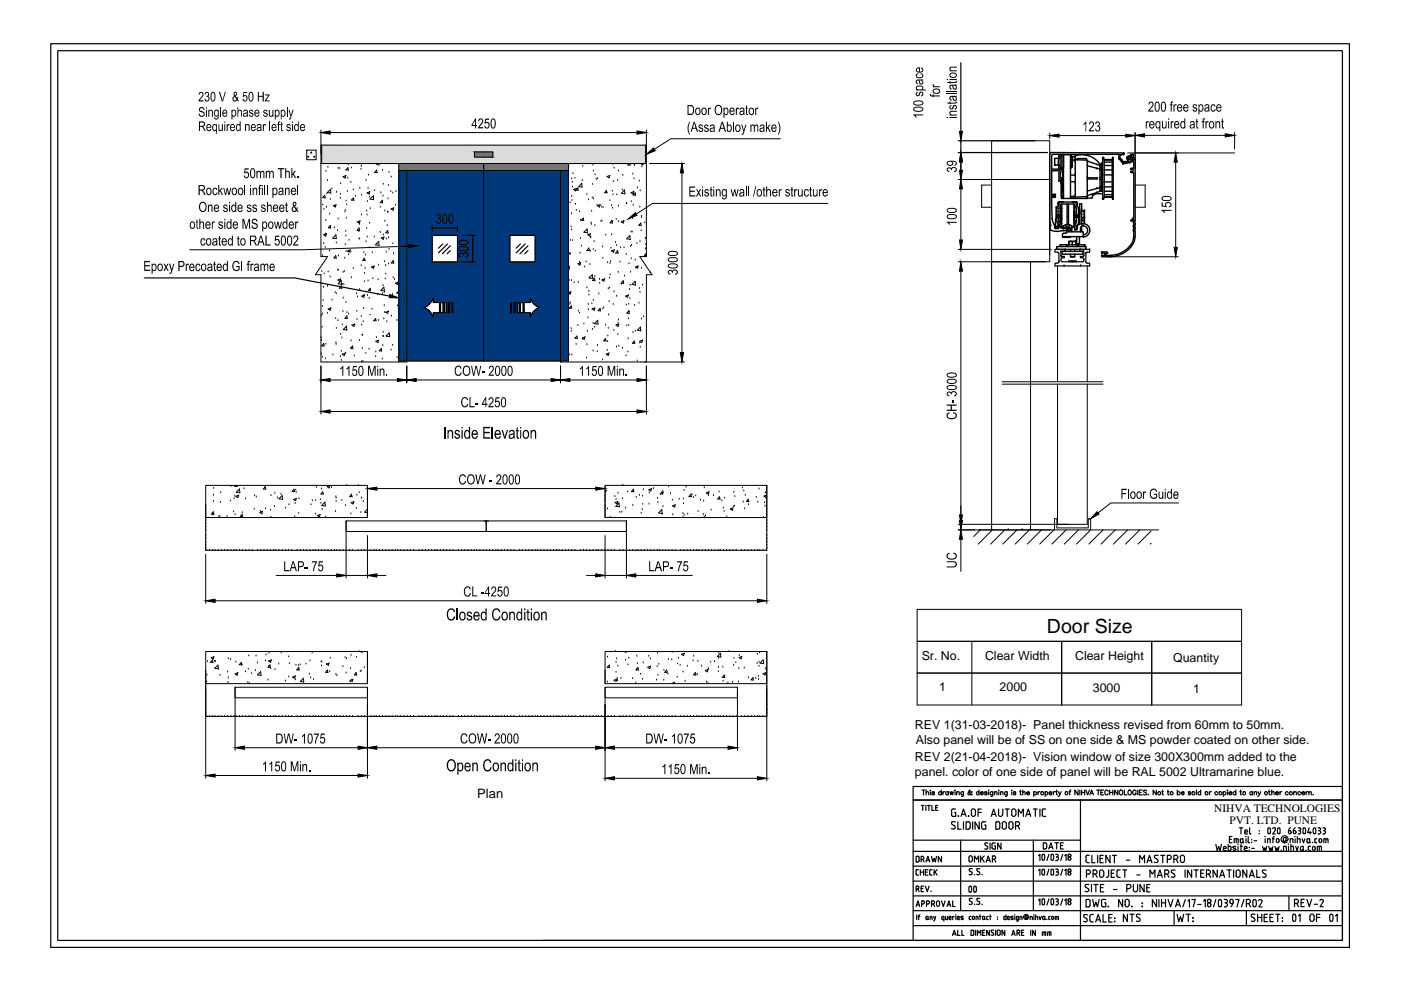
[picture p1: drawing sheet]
<svg xmlns="http://www.w3.org/2000/svg" width="297mm" height="210mm" viewBox="0 0 297 210" stroke-linecap="round" stroke-linejoin="round" font-family="sans-serif">
<defs><g id="words">
<text font-size="4.1" x="222" y="134.2">Door Size</text>
<text font-size="2.8" x="101.2" y="169.2">Plan</text>
<g font-size="2.6">
<text x="195.4" y="140">Sr. No.</text>
<text x="208.8" y="140">Clear Width</text>
<text x="227.9" y="140">Clear Height</text>
<text x="248.7" y="140.3">Quantity</text>
<text x="199.2" y="146.6">1</text>
<text x="211.9" y="146.5">2000</text>
<text x="231.7" y="146.8">3000</text>
<text x="253" y="147">1</text>
<text x="194" y="154.5">REV 1(31-03-2018)- Panel thickness revised from 60mm to 50mm.</text>
<text x="194" y="161.4">REV 2(21-04-2018)- Vision window of size 300X300mm added to the</text>
<text x="194.2" y="157.7">Also panel will be of SS on one side &amp; MS powder coated on other side.</text>
<text x="194" y="164.5">panel. color of one side of panel will be RAL 5002 Ultramarine blue.</text>
</g>
<g font-size="2.4">
<text x="257.4" y="172.2">NIHVA TECHNOLOGIES</text>
<text x="260.7" y="174.8">PVT. LTD. PUNE</text>
</g>
</g></defs>
<!-- layer: EM PSL150 -->
<g fill="none" stroke="#000" stroke-width=".21">
<path d="M200.7 19.9h2.2M200.7 19.4h2.2M46.8 22.7v2.1M51.9 39.2v2.2M56.2 39.2v2.2M56.7 39.2v2.2M57.2 25.7v2.1M60.9 22.7v2.1M63.2 39.2v2.2M65 31.8h2v2.1h-2zM68 27.6v5M69.1 36.3h.1"/>
<path d="M69.4 38.3h.1M69.5 35.5h.1M70 28.1h65.1M71.7 35.7h.1M72 35.7h.1M72.2 38.9h.1M72.7 37.5l.6-.3-.1 .6zM73.7 37.8h.1M73.8 35.6v.5l-.5-.1zM73.8 34.9h.1M74.4 38.7h.1M74.5 35.6h.1"/>
<path d="M76.3 39.9h.1M76.6 35.9h.1M76.6 35.3h.1M76.6 34.8h.1M77.6 38.2h.1M78 39.9h.1M78.1 37.1h.1M79.8 34.9h.1M79.9 36.1v.5h-.5zM80 34.7l.3 .3 .1-.3M81.1 36.1h.1M81.3 39.1h.1"/>
<path d="M82.4 39.3h.1M82.5 36.5h.1M82.9 37.5h.1M84.6 34.7v41.8M86.2 36.2v40.6h-1.6M100.6 32.2h3.9v1.1h-3.9zM118.8 36.2v40.6M120.5 34.7v41.8M121.2 37.9h.1M121.3 38.6h.1M121.4 39.7h.1M121.5 36.8h.1"/>
<path d="M121.9 37.8h.1M122.5 39.8l.1 .5h-.5zM123.3 38.9l.1 .8-.7-.1zM123.5 38.3h.1M123.5 35.3h.1M125.7 39.1h.1M125.7 35h.1M125.8 36.3h.1M126.2 37.1h.1M126.4 38h.1M126.7 37.9h.1M128.7 37.4l.6-.2-.2 .5z"/>
<path d="M129.9 34.8h.1M130.1 38.5h.1M130.2 35.6h.1M131 38.2h.1M131.1 36.2h.1M132.1 37.2h.1M133.3 34.7l-.2 .3h.5l-.1-.3M134.2 36.9h.1M134.4 37.9h.1M134.5 35h.1M134.5 35.1h.1M135.1 39.8h.1"/>
<path d="M135.5 38.4h.1M135.9 34.7l.4 .3 .1-.3M136.1 35.4h.1M137 27.6v5.3M137.7 34.7h7.4M144.6 36.7v38.1M155.5 25.8v2.1M158.2 39.5v2.2M158.7 39.5v2.2M165.5 29.4h-23.3l-3.5 2.3M203.2 38.1h19.6M203.2 32.3h18.9"/>
<path d="M203.7 34.3v1.8M210.2 39.2h-2.1v4.7h2.1M222.6 28.2v1.2M222.6 29.8h-12.4v82.6M224.6 28.7h14.1M239.1 32.4h22.7M240.6 28.2v5.6M240.7 39.2h2.1v4.7h-2.1M240.7 28.1v7.7M242.7 28.7h17.1M249.3 34.4v18.1M261.8 28.1v3.5"/>
<path d="M51.3 55.3v2.1M68 54.4h1.4l-2.5 3.9h1.1M68.2 57.6h.1M68.4 43.5h.1M68.4 54.2h.1M68.6 51.6h.1M68.6 49.8l.6-.3-.1 .6zM68.7 44.4h.1M68.7 58.1h.1M68.8 49.9h.1M68.8 41.4l.1 .6-.5-.1zM68.9 52.5h.1"/>
<path d="M69 49.6h.1M69.1 46.8h.1M69.2 43.9h.1M69.3 41.1h.1M69.4 40.8l.7-.7 .1 .8zM69.6 57.7h.1M69.9 53.2h.1M69.9 45.4h.1M70 58.7h.1M70 42.3h.1M70 47.8l.1 .5h-.5zM70.4 40h.1"/>
<path d="M70.7 43.6l.6-.2-.2 .5zM70.9 48.3h.1M71.2 54.2l.1 .5h-.5zM71.2 49.8l.1 .8-.8-.1zM71.3 51.5h.1M71.3 40.8h.1M71.6 48.9h.1M71.6 57.2h.1M71.6 59.4l.6-.3-.1 .5zM71.7 57.4h.1M71.7 46.4h.1M71.8 54.3h.1"/>
<path d="M72.2 42h.1M72.2 41.2h.1M72.3 59.5l.1 .8-.7-.1zM72.7 57.7h.1M73 57.5h.1M73.1 54.7h.1M73.1 45h.1M73.2 51.9h.1M73.2 44.6h.1M73.3 49.1h.1M73.3 50h.1M73.4 42.6h.1"/>
<path d="M73.4 53.4h.1M73.4 46.2h.1M73.5 43.4h.1M73.6 40.6h.1M73.7 53.2l.6-.2-.2 .5zM73.9 54h.1M74 50.9h.1M74.4 53.4h.1M74.5 58.9h.1M74.9 56.9h.1M74.9 40.3h.1M74.9 42l.1 .5-.5-.1z"/>
<path d="M75.4 41.6h.1M75.7 47l.6-.2-.1 .5zM76.1 49.1h.1M76.1 50.7h.1M76.1 48.3l.1 .6-.5-.1zM76.3 47.6h.1M76.3 50.7h.1M76.6 56.3h.1M76.6 45.6h.1M76.7 41.4h.1M77.1 53.6h.1M77.3 58h.1"/>
<path d="M77.3 54.7l.1 .5h-.5zM77.3 59.7h.1M77.4 56.9h.1M77.5 54.1h.1M77.6 51.3h.1M77.7 48.4h.1M77.7 44.7h.1M77.8 45.6h.1M77.8 40.9l.6-.3-.2 .5zM77.9 50.2h.1M77.9 42.8h.1M78 59.6h.1"/>
<path d="M78.3 41.8h.1M78.3 52.5h.1M78.4 47.3h.1M78.5 42.2l.6-.7 .1 .8zM78.5 44.2h.1M78.8 56.6l.5-.2-.1 .5zM78.9 53.6h.1M79.1 59.1h.1M79.3 50.2h.1M79.4 40.4h.1M80.2 59.3h.1M80.3 56.2h.1"/>
<path d="M80.3 51.2l.1 .8-.8-.1zM80.6 43.9h.1M80.6 49.3h.1M80.7 40.9h.1M80.8 50.5l.6-.3-.1 .6zM81 42.5l.1 .5h-.5zM81.2 41.6h.1M81.3 49.8h.1M81.5 55.5h.1M81.6 46.9h.1M81.6 44.7h.1M81.7 59.1h.1"/>
<path d="M81.8 56.3h.1M81.8 58.1h.1M81.9 53.5h.1M82 50.7h.1M82.1 47.8h.1M82.2 45h.1M82.2 48.9l.1 .5h-.5zM82.3 42.2h.1M82.3 45h.1M82.4 56h.1M82.4 50.4h.1M82.5 52.9h.1"/>
<path d="M82.9 40.6h.1M82.9 44.3l.6-.2-.2 .5zM83.3 40.9h.1M83.3 51.7h.1M83.4 58.9h.1M83.4 55.2l.1 .6h-.5zM83.5 53.8h.1M83.6 59.3h.1M83.8 43.5h.1M84 40.6h.1M86.7 52.2l-22.6 .8h-23.9M120.7 59.5h.1"/>
<path d="M120.7 56.6h.1M120.7 57h.1M120.8 53.8h.1M120.9 53.8h.1M120.9 53.9h.1M120.9 43h.1M121 51h.1M121.1 48.1h.1M121.2 45.3h.1M121.2 48.7h.1M121.2 59.5h.1M121.2 41.7h.1"/>
<path d="M121.3 42.5h.1M121.4 51h.1M121.6 40.2l.6-.2-.2 .5zM121.7 59.9h.1M122 43.3h.1M122.2 44.6h.1M122.5 55.9l.6-.2-.1 .5zM122.6 59.9h.1M122.9 55.6h.1M122.9 44.9h.1M123 53.7h.1M123.1 50.6h.1"/>
<path d="M123.1 46.7h.1M123.2 52.2h.1M123.7 46.2l.1 .5h-.6zM124 56.6h.1M124.3 55.5h.1M124.4 41.2h.1M124.5 48.6l.1 .8-.8-.2zM124.6 49.7l.6-.2-.2 .5zM124.8 42.4h.1M124.9 52.6v.5h-.5zM124.9 58.9h.1M125.1 56.1h.1"/>
<path d="M125.2 53.3h.1M125.2 50.4h.1M125.2 50.3h.1M125.3 47.2h.1M125.4 47.6h.1M125.4 44.8h.1M125.6 42h.1M125.6 58.3l.1 .8-.8-.2zM125.8 52.9h.1M125.8 42.2h.1M126 51.2h.1M126 59l.1 .5h-.5z"/>
<path d="M126.1 47.8h.1M126.1 58.6h.1M126.2 53.3h.1M126.6 43.5h.1M126.7 43.6l.6-.3-.2 .6zM127.1 59.2h.1M127.4 46.9h.1M127.6 43.9h.1M127.6 46.9h.1M127.6 59.4l.6-.3-.2 .5zM127.8 52.4h.1M127.8 54.8h.1"/>
<path d="M127.9 44h.1M128.5 49.9h.1M128.6 40.3l.1 .6h-.5zM128.8 55.7h.1M129.2 59h.1M129.3 42.5h.1M129.3 58.3h.1M129.3 55.9h.1M129.5 55.5h.1M129.6 52.6h.1M129.6 53.2l.7-.2-.2 .5zM129.7 49.8h.1"/>
<path d="M129.7 43.6h.1M129.8 46.9h.1M129.8 46.7l.1 .6-.6-.1zM129.8 40.6h.1M129.9 44.2h.1M130 41.3h.1M130.5 51.4h.1M130.7 46.5h.1M130.7 52.1h.1M130.8 41.3h.1M131 53.1v.6l-.5-.1zM131.1 47h.1"/>
<path d="M131.1 57.7h.1M131.1 43.7h.1M131.5 55.6h.1M131.6 52.5h.1M131.7 47l.6-.2-.2 .5zM131.9 40.3h.1M132.1 59.5l.1 .6-.5-.1zM132.2 47.1h.1M132.3 52.5h.1M132.4 40.3l.1 .8-.7-.1zM132.4 58.5h.1M132.8 53.9h.1"/>
<path d="M132.8 43.2h.1M132.9 43.2h.1M133.4 55.9h.1M133.5 50l.1 .8-.7-.2zM133.7 57.7h.1M133.7 52.2h.1M133.8 49.2h.1M133.8 40.9l.6-.3-.2 .5zM133.8 54.9h.1M133.8 42.8h.1M133.9 52h.1M134 49.2h.1"/>
<path d="M134.1 46.4h.1M134.3 43.5h.1M134.3 40.7h.1M134.7 55.2h.1M134.7 40.9l.1 .5h-.5zM134.7 59.6l.1 .9-.8-.2zM134.7 56.6l.6-.2-.2 .5zM135.1 51.6h.1M135.7 43.9h.1M135.7 51.2h.1M135.7 40.5h.1M135.9 47.3v.5h-.5z"/>
<path d="M135.9 48.9h.1M136 45.8h.1M136 46.1h.1M136 56.9h.1M136.7 47.2h.1M136.8 52.7h.1M136.9 51.8h.1M137 53.8l-.4 .3 .4 .1M137 50.3l-.2 .1 .2 .2M137 54.4h-1.3l2.5 3.9h-1.2M137.8 57.8h.1M175.5 43.1h-37.1l-3.5 2.3"/>
<path d="M203.2 55.5h18.5M203.2 52.9h19.7M203.7 40v10.9M203.7 57.5v52.9M218.5 55.5v56.9M234.5 54.4h15.3M68 71.5v.1M68 77.6v10.2M68.1 75.1h.1M68.2 72.2h.1M68.2 67h.1M68.3 69.4h.1"/>
<path d="M68.3 75.7h.1M68.4 66.6h.1M68.4 65h.1M68.5 63.8h.1M68.6 60.9h.1M68.6 72.8l.1 .6-.5-.1zM69 76.1h.1M69.1 73h.1M69.4 66.4h.1M69.4 60.7h.1M69.6 65.5l.6-.2-.2 .5zM70.4 63.6h.1"/>
<path d="M70.6 75.3h.1M71 62.1h.1M71.2 67.6h.1M71.2 72.7h.1M71.3 73h.1M71.3 69.6h.1M71.3 62.3h.1M71.6 68h.1M72.2 75.6h.1M72.2 70.9h.1M72.4 74.5h.1M72.4 76.4h.1"/>
<path d="M72.4 60.6l.1 .5h-.5zM72.5 71.7h.1M72.6 68.9h.1M72.6 75.1l.6-.2-.2 .5zM72.7 60.3h.1M72.7 66h.1M72.8 63.2h.1M72.9 60.4h.1M73.3 74.9h.1M73.3 64.1h.1M73.5 69.3h.1M73.5 69.2v.8l-.7-.1z"/>
<path d="M73.5 66.3h.1M73.5 67l.1 .5h-.5zM73.9 66.6h.1M74.4 72.3h.1M74.6 68.9l.6-.2-.2 .5zM74.7 73.4l.1 .5-.5-.1zM75.1 75.5h.1M75.6 62.3h.1M75.7 66h.1M75.7 67.7h.1M75.8 62.9h.1M76.2 72.2h.1"/>
<path d="M76.3 61.4h.1M76.6 67.1h.1M76.7 76.7h.1M76.7 68.9h.1M76.7 62.8l.6-.2-.2 .5zM76.8 71.1h.1M76.8 73.9h.1M76.9 71h.1M76.9 76.6h.1M77 68.2h.1M77.1 65.4h.1M77.2 62.6h.1"/>
<path d="M77.6 74.9h.1M77.9 62.7h.1M78.2 74h.1M78.3 63.3h.1M78.5 66.8h.1M78.5 61.1l.1 .5h-.5zM78.9 65.6h.1M79.6 75.6h.1M79.6 67.5l.1 .5h-.5zM79.7 74.6h.1M79.7 72.3l.6-.2-.2 .5zM79.8 71.6h.1"/>
<path d="M80.1 62.4h.1M80.3 67.9h.1M80.8 73.9l.1 .5h-.5zM81 76.1h.1M81.1 62.2h.1M81.2 73.3h.1M81.2 71.3h.1M81.2 60.6h.1M81.3 70.4h.1M81.3 71.3h.1M81.4 67.6h.1M81.4 60.9l.1 .8-.8-.1z"/>
<path d="M81.5 64.8h.1M81.5 62h.1M81.5 66.3h.1M81.8 66.2l.6-.2-.2 .5zM81.8 71.2l.7-.6 .1 .8zM81.9 71.3h.1M82 68.2h.1M82.9 74.2h.1M83 67h.1M83.2 73.2h.1M83.2 62.4h.1M83.8 60l.6-.2-.1 .5z"/>
<path d="M84.2 67.9h.1M84.2 75.9h.1M84.3 64.9h.1M84.6 61.7l-.5 .4 .5 .1M86.2 77.6v3.6M118.8 77.6v3.6M120.5 62.3h.1M120.5 62.1l.5-.3-.1 .6-.4-.3M120.8 75.3h.1M120.8 64.5h.1M120.9 64.2h.1M121.1 69.7h.1"/>
<path d="M121.1 70.2h.1M121.1 64.9l.1 .5-.5-.1zM121.3 75.3h.1M122.1 73h.1M122.3 71.2l.1 .6-.5-.1zM122.5 69h.1M122.6 66h.1M122.9 66.4h.1M123.5 71.7l.6-.3-.2 .6zM123.5 71.9h.1M123.8 68.7h.1M124.3 75.9h.1"/>
<path d="M124.4 73.1h.1M124.4 61h.1M124.5 70.2h.1M124.6 67.4h.1M124.7 64.6h.1M124.8 65.7h.1M124.9 61.8h.1M124.9 62.6h.1M125.5 64.4h.1M125.5 65.5l.6-.2-.1 .5zM125.6 69.9h.1M125.7 68.6h.1"/>
<path d="M125.7 74.4h.1M125.8 63.7h.1M126.1 69.4h.1M126.6 74.6h.1M126.7 73.2h.1M126.7 67.9l.1 .8-.8-.1zM127 62.3h.1M127.1 60.1h.1M127.2 65.4l.1 .5h-.5zM127.8 76.3h.1M127.8 65.5h.1M128 65.2h.1"/>
<path d="M128.4 68.9h.1M128.4 71.8l.1 .5h-.5zM128.5 75.1l.6-.3-.1 .6zM128.7 75.2h.1M128.7 74.3h.1M128.8 72.4h.1M128.9 71.2h.1M129 69.6h.1M129 61.2h.1M129 66.8h.1M129.1 63.9h.1M129.3 61.1h.1"/>
<path d="M130 64.6h.1M130.1 70.1h.1M130.2 61.9h.1M130.6 68.9l.6-.2-.2 .5zM130.7 73.6h.1M130.7 62.8h.1M131 71h.1M131 68.5h.1M131.1 67.9h.1M131.2 73.4h.1M131.7 60.2h.1M132 73.9h.1"/>
<path d="M132.6 62.8l.6-.3-.1 .5zM132.7 75.4h.1M132.8 64.7h.1M132.9 69.1h.1M133.1 74.6h.1M133.2 71.8h.1M133.2 67.6h.1M133.3 69h.1M133.3 64.5h.1M133.3 65.9l.1 .6-.5-.1zM133.4 66.2h.1M133.5 61.4h.1"/>
<path d="M133.5 63.3h.1M133.6 60.5h.1M134.2 70.5h.1M134.5 72.3l.1 .5h-.5zM134.5 64.8h.1M134.7 70.2h.1M135.1 76.5h.1M135.5 64.3h.1M135.6 61.2h.1M135.7 72.7h.1M135.7 72.3l.5-.2-.1 .5zM135.7 62h.1"/>
<path d="M135.7 73.6h.1M135.8 69.3l.1 .8-.8-.1zM136 67.6h.1M136.2 60.5h.1M136.5 67.2h.1M136.6 76.8h8.5M137 77.6v10.2M70 80.6h14.3M70 87.2h65.1M88.2 80.6h28.7M120.8 80.6h14.3M224.2 81.4v29.8"/>
<path d="M230.5 81.4v29.8h-27.3M43.6 117.5v10.4M45.1 109.2h.1M45.2 106.3h.1M45.2 108.5l.2 .6-.6-.1zM45.3 105h.1M45.3 103.5h.1M46.4 109.6h.1M46.6 109.6h.1M46.8 106.5h.1M46.8 104.5h.1M48.1 109.5h.1"/>
<path d="M48.9 106.2h.1M49 103.1h.1M49.5 108.5h.1M49.6 105.7h.1M49.8 105.2h.1M49.8 109.1h.1M49.9 102.9l-.1 .2 .5 .1-.1-.3M50 105.2l.6-.2-.2 .5zM50.8 103.7l.1 .8-.8-.1zM51.3 109.1l.1 .5-.5-.1zM51.4 108.7h.1M51.7 103.6h.1"/>
<path d="M52.1 105.8h.1M53.9 108h.1M54 105.1h.1M54.3 105.4h.1M55.1 108.6l.6-.2-.2 .5zM55.2 108.4h.1M56.2 103.2l.2 .5h-.5zM56.3 107.9h.1M57.3 108.2h.1M57.3 109.7l.1-.1 .1 .1M57.5 105.1h.1M58.2 107.4h.1"/>
<path d="M58.3 104.6h.1M58.9 105.6h.1M59.2 105.7l.6-.6 .1 .8zM59.6 104.8h.1M60.6 107.7h.1M61.3 107h.1M62.2 105.9l.6-.2-.1 .5zM62.3 103.7l.2 .5h-.6zM62.5 109.6h.1M62.6 106.8h.1M62.7 103.9h.1M62.8 104.4h.1"/>
<path d="M63.3 108.9h.1M63.4 105.7h.1M65.9 107h.1M66.2 106.2h.1M66.9 109h.1M66.9 106.2h.1M67.1 103.3h.1M67.3 109.3l.6-.2-.2 .5zM67.9 106h.1M68 106.7h.1M68.2 103.7h.1M68.3 108h.1"/>
<path d="M68.4 104.3l.2 .5-.6-.1zM68.9 106.5l.1 .8-.8-.1zM69 109.7h.1M69.4 103.2l.5-.2-.1 .5zM70.3 103.4h.1M71.1 108.5h.1M71.2 105.3h.1M71.3 105.6h.1M71.3 106.3h.1M72.5 106.1h.1M73.3 107.2h.1M73.4 110.6v12"/>
<path d="M73.5 103h.1M74.4 109h.1M74.4 106.6l.6-.3-.1 .5zM74.5 104.8l.1 .5h-.5zM75.5 107.8h.1M75.7 105h.1M76 103h.1M76.2 104.5h.1M76.5 108.7h.1M76.6 105.6h.1M77 106.3h.1M77.9 103v3.6"/>
<path d="M77.9 113.5v9.1M77.9 108l-.6 .6 .6 .1M79.9 103.6h46.4M97.3 112.7h35.5M102.6 110.4h1M128.3 103v3.6M128.3 113.5v9.1M128.6 104.1h.1M128.8 107.9h.1M129.3 109.7l.1-.1v.1M130.4 105.3h.1M130.4 106.6l.6-.3-.2 .5z"/>
<path d="M130.6 105.9h.1M131 104.6h.1M131.2 106.6l.1 .8h-.7l.6-.8M131.4 108.6h.1M131.8 108.6h.1M132 105.7h.1M132.1 102.9h.1M132.6 107.7h.1M132.8 110.6v12M133.1 104.3h.1M134.2 107.2h.1M134.3 103.7l.1 .6-.5-.1z"/>
<path d="M134.9 105.5h.1M135.6 105h.1M135.9 108.8h.1M136.2 108h.1M136.2 105.2h.1M136.3 106.9h.1M136.4 103.8h.1M137.6 103.8l.5-.2-.1 .5zM137.6 106.9h.1M137.6 104.5h.1M138.5 103.6h.1M139.4 105.7h.1"/>
<path d="M139.5 106.5h.1M140.3 108l.1 .9-.8-.1zM140.4 104.3l.1 .5-.5-.1zM140.5 109h.1M140.5 104.2h.1M140.6 107.4h.1M140.6 104.6h.1M141.7 103.2h.1M142.2 104.7h.1M142.6 106h.1M142.6 107.2l.6-.2-.2 .5zM142.6 109.1h.1"/>
<path d="M144 105.8h.1M144.8 108.9h.1M144.8 109.6h.1M144.9 105.8h.1M144.9 106.8h.1M145 104h.1M145 109.2h.1M145.5 103.3h.1M145.8 109h.1M146.5 104.8l.1 .5h-.5zM146.7 104.9h.1M147 105.5h.1"/>
<path d="M147.5 105.2h.1M148 108.5h.1M148.5 106h.1M149.1 109.1h.1M149.1 109.7l.3-.2v.2M149.2 106.3h.1M149.3 103.4h.1M149.6 109.4h.1M149.7 104.5l.6-.2-.1 .5zM150.2 105.1h.1M150.8 108.2h.1M151.3 105.1h.1"/>
<path d="M152.5 104.3h.1M152.5 105.3l.2 .5h-.5zM153 106.2h.1M153.3 107.7h.1M153.5 108.5h.1M153.6 105.6h.1M154.1 109.6h.1M154.8 107.9l.6-.2-.1 .5zM155.5 107.4h.1M155.6 104.4h.1M155.7 107.3h.1M155.8 105.3h.1"/>
<path d="M157.4 103.5h.1M157.6 106.4h.1M157.7 104.1h.1M157.9 107.9h.1M158 105h.1M158.6 105.8l.2 .6-.5-.1zM158.7 107h.1M160.3 105.5h.1M160.7 106.5h.1M160.9 103.7h.1M161.9 109.7h.1M161.9 105.2l.6-.3-.1 .6z"/>
<path d="M162.1 106.6h.1M162.2 107.3h.1M162.3 104.5h.1M162.6 117.5v10.4M203.2 112.4h19.6M203.7 111.2v1.2M203.7 114.3v6.9M223.6 112.4v-2.4h.5v1.9h6.6v-1.9h.5v2.4M239.3 103.6v2.1M249.9 106.6h-14.4l-2.7 2.2M44.8 139.4l.6-.2-.2 .5zM45.1 139.9v.6l-.5-.1z"/>
<path d="M45.6 127.4h115M48.4 139.7h.1M48.9 139.8h.1M52.8 139.1h.1M54.3 139.1h.1M56.4 138.9h.1M57 138.5h.1M58.6 122h12.8M59.6 138.4h.1M61.2 139.3h.1M66.2 138.4h.1M70 139.6h.1"/>
<path d="M73.2 139.4h.1M73.4 122h4.5M73.5 139.7h.1M74.4 138.9h.1M75.6 139.4h.1M76.2 138.2h.1M76.4 138.1l.3 .2 .1-.2M79.9 122h1.9M124.3 122h2M128.3 122h4.5M128.8 139.3h.1M130.5 138.1h.1"/>
<path d="M130.7 139.7h.1M132.4 138.1l.3 .2 .1-.2M132.6 140h.1M133.3 139.5h.1M134.8 122h12M135 139.1h.1M137.6 139.1h.1M137.9 139.7h.1M139.4 138.5h.1M141.7 139.8h.1M142.4 139.9h.1M142.5 138.3h.1"/>
<path d="M143.9 139.6h.1M144.5 138.7l.6-.2-.2 .5zM147.1 139.1h.1M152.1 139.2l.7-.7v.8zM152.4 139.6h.1M152.4 138.4h.1M154.6 138.1h.1M155.6 139.6h.1M156.7 139.4l.6-.2-.2 .5zM156.7 139h.1M160.6 138.7h.1M161.1 138.4h.1"/>
<path d="M194.5 129.2h68.7v20.3h-68.7zM194.5 136h68.7M206.1 136v13.5M225.1 136v13.5M244.2 136v13.5M43.6 145.8v19.2M43.8 144.6h.1M43.9 143.1h.1M44 140.3h.1M45.5 140.2h.1M45.5 141.7l.7-.7 .1 .8zM45.7 140.3h.1"/>
<path d="M46.4 141.8h.1M46.7 143.2h.1M48.3 142.5h.1M48.4 144.7h.1M48.4 143.7h.1M49.8 145.8v13.3M49.8 142.9l.6-.3-.1 .6zM50 140.4h.1M51.2 140.5v.5l-.5-.1zM51.3 141h.1M51.8 158.5h24.1M52 142.5h.1"/>
<path d="M52.5 144.7h.1M52.6 141.9h.1M52.9 144.9h.1M53.4 142.8h.1M54.2 142.2h.1M54.6 140.6h.1M55.3 142.4v.8l-.7-.1zM56.3 140.1h.1M56.8 144.2h.1M57 141.4h.1M57 140.1l.5-.2-.1 .5zM57.2 141l.1 .5h-.5z"/>
<path d="M57.4 141.8h.1M58.3 142h.1M59.1 140.8h.1M60.5 144.4h.1M61.2 143.6h.1M61.4 140.7h.1M62 143.6l.6-.3-.1 .5zM62.7 144.1h.1M62.8 141.1h.1M63.3 141.1h.1M63.3 141.5l.1 .6-.5-.1zM63.6 141h.1"/>
<path d="M64.3 143.8l.1 .8-.7-.1zM64.9 140.8h.1M65.6 142.9h.1M65.7 140.1h.1M65.9 143.7h.1M66.5 144.1h.1M68.1 140.4h.1M68.2 141.2h.1M68.2 140.3h.1M69.2 140.8l.6-.2-.2 .5zM69.4 142.1l.1 .5-.5-.1zM69.9 142.4h.1"/>
<path d="M71.2 143h.1M71.4 143.3h.1M72.7 141.4h.1M73.4 142.7h.1M74.2 144.6h.1M74.2 144.2l.6-.2-.2 .5zM74.3 141.8h.1M75.5 142.6l.1 .5h-.5zM76.4 142.4h.1M76.6 142.3h.1M77.2 141.6h.1M77.9 145.8v19.2"/>
<path d="M79.9 158.5h46.4M128.3 145.8v19.8M128.8 144.6h.1M129.2 141l.1 .5h-.6zM130.2 144.2l.6-.2-.2 .5zM130.3 158.5h24.1M130.6 142.5h.1M130.6 140.5h.1M130.9 143.8h.1M130.9 144.3h.1M131 141.2h.1M131.7 143.8h.1"/>
<path d="M133.2 141h.1M134.1 143.9h.1M134.8 144.8h.1M134.9 142h.1M135.1 140.7h.1M135.3 141.5l.1 .6-.6-.1zM135.8 143h.1M136.2 144h.1M136.4 140.5h.1M137.3 141.5l.6-.3-.1 .6zM139.2 144.2h.1M139.3 141.4h.1"/>
<path d="M139.5 143.2h.1M139.7 140.8h.1M140.7 144.2h.1M140.8 142.1h.1M141.4 142.1v.5l-.5-.1zM141.6 142.9h.1M142.5 144.9l.5-.2-.1 .2M143.6 143.6h.1M143.7 140.8h.1M144.2 141.1h.1M144.8 142.5h.1M145.3 144.4h.1"/>
<path d="M145.7 141.3h.1M147 140.1h.1M147.5 142.6v.5h-.5zM147.9 143h.1M148 140.2h.1M148.7 141.2h.1M149.5 142.2l.6-.3-.1 .6zM149.8 144.6h.1M150.1 144.9h.1M150.2 141.8h.1M150.7 140.4h.1M151.5 140.3h.1"/>
<path d="M152.3 142.4h.1M152.3 141.5h.1M153.3 141.4h.1M153.3 144.4h.1M153.6 143.1v.6l-.5-.1zM154.3 144.8h.1M155.3 144.7h.1M155.5 141.1h.1M156 140.5h.1M156.4 146.6v12.5M156.6 144.6h.1M156.6 141.8h.1"/>
<path d="M157.8 141.6h.1M158.7 143.7h.1M159.7 143.7v.5l-.5-.1zM160.2 143.8h.1M160.5 140.7h.1M160.8 143.4h.1M160.8 144.1h.1M160.9 141.3h.1M160.9 140.4h.1M161.1 140.6l.7-.7 .1 .8zM161.8 142.8l.6-.2-.2 .5zM162.3 141.8h.1"/>
<path d="M162.6 145.8v19.8M194.5 142.7h68.7M45.6 164.4h30.3M130.3 165h30.3"/>
<circle cx="65.4" cy="33.3" r=".11"/>
<circle cx="66" cy="32.4" r=".11"/>
<circle cx="66.6" cy="33.3" r=".11"/>
</g>
<g fill="#000" stroke="#000" stroke-width=".21">
<path d="M68 28.1l2-.3v.6zM135.1 27.8l1.9 .3-1.9 .3zM137 32.7l1.6-1.3 .3 .6zM144.6 34.7l.3 2h-.7zM203.7 32.3l.4 2h-.7zM203.4 36.1h.7l-.4 2zM203.4 27.9h.7l-.4 1.9zM222.6 28.7l2-.3v.7zM238.7 28.4l1.9 .3-1.9 .4zM240.7 28.7l2-.3v.6zM249.3 32.4l.3 2h-.7zM259.8 28.4l2 .3-2 .3z"/>
<path d="M86.7 51.9l2 .2-2 .4zM133.2 46.4l1.5-1.3 .4 .5zM203.7 55.5l.4 2h-.7zM203.7 38.1l.4 1.9h-.7zM203.4 50.9h.7l-.4 2zM248.9 52.5h.7l-.3 1.9zM82.6 62.4l2 .8-2.1-.1zM144.2 74.8h.7l-.3 2zM68 87.2l2-.3v.7zM68 80.6l2-.3v.6zM84.3 80.3l1.9 .3-1.9 .3zM86.2 80.6l2-.3v.6z"/>
<path d="M116.9 80.3l1.9 .3-1.9 .3zM118.8 80.6l2-.3v.6zM135.1 86.9l1.9 .3-1.9 .4zM135.1 80.3l1.9 .3-1.9 .3zM77.9 103.6l2-.3v.6zM126.3 103.3l2 .3-2 .3zM203.4 109.2h.7l-.4 2zM203.7 112.4l.4 1.9h-.7zM203.4 110.4h.7l-.4 2zM232.6 108.5l.4 .5-1.8 1zM43.6 127.4l2-.4v.7zM71.4 121.7l2 .3-2 .3z"/>
<path d="M77.9 122l2-.3v.6zM126.3 121.7l2 .3-2 .3zM132.8 122l2-.3v.6zM160.6 127l2 .4-2 .3zM49.8 158.5l2-.3v.7zM75.9 158.2l2 .3-2 .4zM77.9 158.5l2-.3v.7zM126.3 158.2l2 .3-2 .4zM128.3 158.5l2-.3v.7zM154.4 158.2l2 .3-2 .4zM43.6 164.4l2-.3v.7zM75.9 164.1l2 .3-2 .4z"/>
<path d="M128.3 165l2-.3v.7zM160.6 164.7l2 .3-2 .4z"/>
</g>
<g fill="#000">
<path d="M194.2 15.8l.5-.3v.2l-.1 .1a.4 .4 0 0 0 0 .6 .4 .4 0 0 0 .5 0l.2-.1a.29 .29 0 0 0 .2-.4 .29 .29 0 0 0-.3-.2l.1-.2 .5 .4-.1 .4-.5 .3-.8-.1-.2-.3zM197.8 17.9h.2a.28 .28 0 0 0 .1 .4 .28 .28 0 0 0 .4 0h.8v.2h-1.5v-.2h.2l-.3-.2zM200.8 17.4h.5v-.2h.2v.2h1.1v-.2h.3a.34 .34 0 0 1-.5 .4l-1.1 .1v-.1h-.4zM201.4 14.2l1.5-.1v.3h-1a.31 .31 0 0 0-.4 .3 .31 .31 0 0 0 .5 .2h.9v.2h-1.6v-.2h.2l-.2-.3zM42.3 22.9l.3-.2h.3l.4 .3 .1 .3h-.2a.36 .36 0 0 0-.5-.4 .36 .36 0 0 0-.1 .6l.7 .3 .1 .5-.1 .3-.3 .2h-.4l-.5-.5v-.2h.2l.2 .4h.4a.34 .34 0 0 0 .3-.4 .34 .34 0 0 0-.3-.3l-.6-.2zM42.3 19.6l.5-.1 .3 .3v.5l-.8 1h.9v.2h-1.1l.1-.5 .7-.8a.34 .34 0 0 0-.2-.5 .34 .34 0 0 0-.4 .4h-.2zM43.5 19.6l.2-.1 .6 .1v.6l-.2 .2 .3 .3v.5l-.2 .3h-.5l-.3-.5 .2-.1v.2a.36 .36 0 0 0 .6 0 .36 .36 0 0 0-.3-.6h-.2l.1-.2 .3-.1a.3 .3 0 0 0-.2-.5 .3 .3 0 0 0-.3 .3h-.2zM44.2 23.3h.1v.2l.3-.3 .5 .2v1.4h-.2v-.9a.32 .32 0 0 0-.3-.4 .32 .32 0 0 0-.2 .5v.8h-.2zM46.4 19.5h.3l.5 1.8 .5-1.8h.2l-.6 2h-.3zM46.3 26.3h.2v.9a.31 .31 0 0 0 .4 .4 .31 .31 0 0 0 .1-.5v-.8h.3v1.5h-.2v-.2l-.2 .1a.4 .4 0 0 1-.5 0 .4 .4 0 0 1-.1-.5zM48.1 26.3h.1v.2a.26 .26 0 0 1 .2-.2 .26 .26 0 0 1 .3 .1v.2a.3 .3 0 0 0-.4 .1 .3 .3 0 0 0 0 .3v.8h-.2zM50.3 22.7h.2v.8l.5-.3 .3 .3v1.3h-.2v-1a.32 .32 0 0 0-.4-.3 .32 .32 0 0 0-.2 .5v.8h-.2z"/>
<path d="M51.6 19.5h.8v.2h-.7v.6l.2-.1h.4l.2 .5-.1 .6-.4 .2-.5-.2-.1-.3h.2a.36 .36 0 0 0 .5 .3 .36 .36 0 0 0 .2-.6l-.3-.3-.6 .1zM51.9 35.7h.8v.2h-.7v.6l.5-.1 .3 .4v.5l-.3 .5-.6-.1-.2-.5 .2 .1a.38 .38 0 0 0 .6 .2 .38 .38 0 0 0 .1-.5 .36 .36 0 0 0-.3-.4 .36 .36 0 0 0-.4 .2h-.2zM52 26.3h.2v.2l.2-.2 .4 .1 .1 1.4h-.2v-1a.3 .3 0 0 0-.3-.3 .3 .3 0 0 0-.2 .5v.8h-.2zM52.8 23.5l.3-.3 .4 .1 .2 .2-.2 .2a.27 .27 0 0 0-.2-.3 .27 .27 0 0 0-.3 .3 .27 .27 0 0 0 .4 .2l.3 .2v.4l-.2 .3-.5-.1-.2-.4h.2l.2 .3a.28 .28 0 0 0 .3-.3 .28 .28 0 0 0-.4-.2l-.3-.3zM54.4 36.2h.2v.2h.1a.34 .34 0 0 1 .3-.2 .34 .34 0 0 1 .3 .3l.3-.3 .4 .2 .1 1.4h-.2v-1a.28 .28 0 0 0-.3-.4 .29 .29 0 0 0-.3 .5v.9h-.2v-1.1a.27 .27 0 0 0-.3-.2 .27 .27 0 0 0-.2 .3v1h-.2zM54.7 19.5h.2v.8h.8v-.8h.2v2h-.2v-1h-.8v1h-.2zM55.7 26.3h.2v.2l.1-.2h.3l.1 .1-.1 .2a.3 .3 0 0 0-.3 .1 .3 .3 0 0 0-.1 .3v.8h-.2zM55.9 23.4l.2-.2 .4 .1 .2 .3-.2 .1a.25 .25 0 0 0-.2-.3 .25 .25 0 0 0-.2 .3 .25 .25 0 0 0 .3 .2l.4 .4-.2 .4h-.7l-.1-.4h.2a.28 .28 0 0 0 .1 .3 .28 .28 0 0 0 .4-.1 .28 .28 0 0 0-.1-.4l-.5-.2zM56.2 20h1l-.8 1.3h.8v.2h-1.1v-.2l.8-1.1h-.7zM56.4 36.2h.2v.2l.4-.2 .3 .3 .2-.3a.41 .41 0 0 1 .6 .5v1.1h-.3v-1a.3 .3 0 0 0-.3-.4 .3 .3 0 0 0-.2 .5v.9h-.2v-1a.29 .29 0 0 0-.4-.3 .29 .29 0 0 0-.1 .4v.9h-.2zM57 23.3h.2v.8a.31 .31 0 0 0 .3 .5 .31 .31 0 0 0 .3-.5v-.8h.2v1.5h-.2v-.3l-.3 .3-.4-.2zM59 25.9l.5-.2-.1 .3h-.2v.3h.2v.2h-.2v1.3h-.3v-1.3h-.1v-.2h.1z"/>
<path d="M58.9 35.6h1.4v.3h-.6v1.9h-.2v-1.9h-.6zM59.6 26l.1-.2v.5h.3v.2h-.3v1l.3 .1-.1 .2-.3-.1v-1.2h-.2v-.2h.2zM60.5 35.6h.2v.8l.4-.2 .3 .3v1.3h-.2v-1a.31 .31 0 0 0-.4-.3 .31 .31 0 0 0-.1 .5v.8h-.2zM60.8 26.4l.6-.1 .2 .4-.2-.1a.26 .26 0 0 0-.3-.1 .26 .26 0 0 0-.2 .3 .26 .26 0 0 0 .4 .1l.4 .3-.2 .5-.6 .1-.2-.5h.2a.27 .27 0 0 0 .3 .4 .27 .27 0 0 0 .2-.5l-.6-.3zM61.2 23.3h.2l.3 1.2 .3-1.2h.2l-.5 1.8-.3 .3-.1-.1v-.2h.2l.1-.3zM61.8 35.6h.2v1.3l.5-.7h.3l-.5 .6 .5 1h-.3l-.4-.8-.1 .8h-.2zM63 37.5h.3v.3h-.3zM101.6 25.2l.5-.1 .3 .3v.7l-.8 .9h.9v.2h-1.2l.1-.3 .8-1.1a.34 .34 0 0 0-.2-.5 .34 .34 0 0 0-.4 .4h-.2zM102.9 25.1h.8v.3h-.6l-.1 .6 .5-.1 .3 .5v.4l-.4 .5-.6-.2-.1-.4h.2a.36 .36 0 0 0 .5 .3 .36 .36 0 0 0 .2-.5l-.3-.5-.6 .2zM146.2 25.8l.1 .1-.3 .7v.9l.3 1.1-.2-.1-.3-1 .1-1zM148.3 26.5l.5-.1 .3 .4h-.3a.26 .26 0 0 0-.3-.2 .26 .26 0 0 0-.2 .3 .26 .26 0 0 0 .4 .2l.4 .2-.1 .5-.6 .2-.3-.5h.2l.1 .2a.27 .27 0 0 0 .5-.1 .27 .27 0 0 0-.4-.3l-.4-.2zM149.5 26.5l.5-.1 .3 .4h-.3a.26 .26 0 0 0-.3-.2 .26 .26 0 0 0-.2 .3 .26 .26 0 0 0 .4 .2l.4 .2-.1 .5-.6 .2-.4-.5h.3l.1 .2a.27 .27 0 0 0 .3 0 .27 .27 0 0 0 .1-.3 .27 .27 0 0 0-.3-.1l-.4-.2z"/>
<path d="M150.1 22.9h.2v.2l.1-.2 .3-.1-.1 .3a.33 .33 0 0 0-.3 .5v.8h-.2zM156 22.9h.2v.1a.26 .26 0 0 1 .2-.2 .26 .26 0 0 1 .3 .1l-.1 .3a.25 .25 0 0 0-.3 0 .25 .25 0 0 0 0 .3l-.1 .9h-.2zM157.2 26.4h.2l.3 1.3 .3-1.3h.3l-.6 1.8a.3 .3 0 0 1-.1 .3 .3 .3 0 0 1-.4 0v-.2h.3l.1-.3zM158.2 22.5l.2-.2v.6h.2v.1h-.2v1.1h.2v.3h-.3l-.1-.2v-1.2h-.2zM159.1 26.4h.2v.2l.4-.2 .3 .3 .2-.3h.4l.2 .2v1.3h-.2v-.9a.26 .26 0 0 0-.2-.4 .26 .26 0 0 0-.3 .3l-.1 1h-.2v-.9a.29 .29 0 0 0-.3-.4 .29 .29 0 0 0-.2 .5v.8h-.2zM160.1 22.9h.2v.2l.2-.3 .3 .1-.1 .3a.3 .3 0 0 0-.3 0 .3 .3 0 0 0-.1 .4v.8h-.2zM162.4 25.8h.2v1.3l.5-.7h.3l-.5 .6 .5 .9h-.2l-.5-.7-.1 .7h-.2zM164.9 25.8l.3 .3 .3 .7v.8l-.4 1h-.2l.3-.8v-1zM194.2 19.7l.3-.2 .1 .2a.24 .24 0 0 0-.3 .2 .24 .24 0 0 0 .3 .3 .24 .24 0 0 0 .2-.3v-.1a.49 .49 0 0 1 .6-.3 .49 .49 0 0 1 .4 .5 .49 .49 0 0 1-.5 .4v-.2a.28 .28 0 0 0 .2-.4 .28 .28 0 0 0-.3-.1 .28 .28 0 0 0-.2 .4l-.2 .3h-.3l-.3-.2zM193.6 24.3h2.1v.2h-1.6l.3 .4h-.2zM197.2 19.9h.2l.1 .3h.3v-.2h.2v.2h1.3v.2h-1.3v.2h-.2v-.2l-.6-.1zM200.8 35.6l.6-.1 .3 .2 .3-.3h.5l.4 .4v.3l-.2 .3-.4 .1-.1-.2 .2-.1a.39 .39 0 0 0 0-.6 .39 .39 0 0 0-.6 .3l.1 .2h-.3l-.1-.4a.31 .31 0 0 0-.6 .1 .31 .31 0 0 0 .4 .4v.3l-.5-.2-.1-.2z"/>
<path d="M201.4 22.4l.3-.1v.2l-.2 .1a.26 .26 0 0 0 .2 .4 .26 .26 0 0 0 .2-.3l.2-.4h.6l.2 .2v.4l-.3 .3h-.2v-.2a.29 .29 0 0 0 .3-.3 .29 .29 0 0 0-.3-.2 .29 .29 0 0 0-.2 .3l-.3 .4h-.4l-.2-.3zM200.8 21.8h.5v-.3h.2v.3h1l.3-.3a.33 .33 0 0 1 0 .4 .33 .33 0 0 1-.4 .1l-1.1 .1v-.1h-.4zM201.4 23.7l.2-.2h1.3v.2h-1.2a.33 .33 0 0 0-.1 .5 .33 .33 0 0 0 .4 .1h.9v.2h-1.6v-.2h.2l-.2-.3zM230.2 25.7h.1v2.2h-.2v-1.7l-.4 .3v-.3zM231.1 25.8l.5-.1 .3 .3v.7l-.8 .9h.9v.3h-1.2l.1-.4 .8-1.1a.35 .35 0 0 0-.3-.4 .35 .35 0 0 0-.3 .4l-.2-.1zM232.4 25.9l.2-.2 .4 .1 .2 .7a.19 .19 0 0 0-.2 .2 .19 .19 0 0 0 .2 .2l.1 .4-.2 .5-.6 .1-.3-.6h.2l.1 .2a.38 .38 0 0 0 .6-.1 .38 .38 0 0 0-.4-.6l-.1 .1v-.3l.4-.2a.3 .3 0 0 0-.3-.4 .3 .3 0 0 0-.3 .3h-.2zM242.9 25.7h.2v.3l.2-.3h.2v.3a.29 .29 0 0 0-.3 .1 .29 .29 0 0 0-.1 .3v.8h-.2zM243.6 21.7l.2-.2h.5l.2 .3-.1 .8-.7 .8h.9v.3h-1.2l.2-.6 .7-.7v-.4a.3 .3 0 0 0-.3-.2 .3 .3 0 0 0-.3 .3h-.2zM246.4 25.7h.2v.9a.33 .33 0 0 0 .3 .4 .33 .33 0 0 0 .3-.5v-.8h.1v1.5h-.1v-.2l-.3 .3-.5-.2zM248.3 21.6l.4-.1v.3h-.3v.3h.2v.2h-.2v1.4h-.2v-1.4h-.2v-.2h.2zM248.2 25.7h.2v.3l.1-.3h.3v.3a.29 .29 0 0 0-.4 .1 .29 .29 0 0 0 0 .3v.8h-.2zM248.8 22.1h.2v.3l.1-.3h.3v.3a.31 .31 0 0 0-.4 .1 .31 .31 0 0 0 0 .4v.8h-.2z"/>
<path d="M253 22.2l.5-.1 .3 .4-.2 .1-.1-.2a.25 .25 0 0 0-.4-.1 .25 .25 0 0 0 0 .4 .25 .25 0 0 0 .3 0l.4 .4v.4l-.4 .2h-.3l-.3-.4 .2-.1a.26 .26 0 0 0 .2 .3 .26 .26 0 0 0 .3-.1 .26 .26 0 0 0-.1-.4l-.5-.2zM253.6 25.3l.2-.2v.6h.3v.2h-.3v1l.3 .1v.2a.32 .32 0 0 1-.4 0 .32 .32 0 0 1-.1-.4v-.9h-.1zM255 25.2l.5-.1v.2l-.3 .1v.3h.2v.2h-.2v1.3h-.2v-1.3h-.2v-.2h.2zM255.6 25.7h.2v.3a.27 .27 0 0 1 .2-.3 .27 .27 0 0 1 .3 0l-.1 .3a.3 .3 0 0 0-.4 .1 .3 .3 0 0 0 0 .3v.8h-.2zM256.8 22.3l.6-.2 .3 .3v.2h-.2a.36 .36 0 0 0-.5-.2 .36 .36 0 0 0-.1 .5v.3l.2 .3 .3-.1 .1-.3h.2v.4l-.4 .2-.5-.2-.1-.3zM257.7 25.7h.2v.2l.3-.2 .4 .1 .1 1.4h-.2v-1.1l-.1-.2-.4 .1-.1 1.2h-.2zM259.1 25.3l.2-.2v.6h.2v.2h-.2v1l.2 .3a.33 .33 0 0 1-.4 0 .33 .33 0 0 1 0-.4v-.9h-.2zM30.6 55.3h1.2v.3h-1v.6h1v.3h-1v.7h1v.2h-1.2zM34.7 55.9h.2l.3 .6 .3-.6h.2l-.4 .7 .5 .8h-.3l-.3-.5-.3 .5h-.3l.5-.8zM35.8 55.9h.3l.3 1.3 .4-1.3h.2l-.8 2.2h-.2l-.1-.3h.3l.1-.4zM39.4 55.9h.2v.2l.2-.2 .3 .1-.1 .2h-.3l-.1 .2v1h-.2zM41.7 46.6l.1-.2v.6h.3v.2h-.3v.9l.3 .2v.2a.32 .32 0 0 1-.4-.1 .32 .32 0 0 1 0-.4v-.8h-.2v-.2h.2z"/>
<path d="M42.3 46.4h.2v.8l.2-.3h.3l.2 .3 .1 1.3h-.2v-1a.33 .33 0 0 0-.4-.3 .33 .33 0 0 0-.2 .5v.8h-.2zM41.6 56l.5-.1 .4 .3v.2h-.2a.36 .36 0 0 0-.6-.2 .36 .36 0 0 0 0 .6l.2 .5 .3-.1 .1-.3h.2l-.2 .5-.5 .1-.3-.3-.1-.6zM42.6 50.7l.3-.2h.3l.3 .3v.2l-.2-.1a.37 .37 0 0 0-.5-.1 .37 .37 0 0 0-.1 .6l.2 .4a.32 .32 0 0 0 .3 0 .32 .32 0 0 0 .2-.3l.2 .1-.3 .4h-.5l-.3-.6zM44.1 43.4h.2v.2l.2-.3 .5 .2 .1 1.4h-.3v-.9a.31 .31 0 0 0-.3-.4 .31 .31 0 0 0-.2 .5v.8h-.2zM44.9 47h.2v.2a.26 .26 0 0 1 .2-.3 .26 .26 0 0 1 .3 .1l-.1 .2a.32 .32 0 0 0-.4 .1 .32 .32 0 0 0 0 .4v.8h-.2zM45.4 55.5l.2-.1v.5h.2v.2h-.2v1.1h.2v.3l-.3-.1-.1-.2v-1.1h-.2zM45.2 40l.6-.2 .3 .5h-.2a.33 .33 0 0 0-.5-.2 .33 .33 0 0 0-.1 .5v.3a.3 .3 0 0 0 .4 .3 .3 .3 0 0 0 .2-.4h.2v.1l-.3 .5h-.3l-.3-.2-.1-.3zM46.3 39.2h.2v1.2l.5-.6h.3l-.5 .6 .5 1h-.3l-.3-.8-.2 .1v.7h-.2zM46.4 47.1l.2-.2 .5 .1 .2 .4h-.3a.24 .24 0 0 0-.2-.3 .24 .24 0 0 0-.2 .3 .24 .24 0 0 0 .3 .2l.4 .3-.1 .5-.7 .1-.2-.5h.2v.1a.27 .27 0 0 0 .4 .3 .27 .27 0 0 0 .2-.4 .27 .27 0 0 0-.4-.2l-.4-.3zM46.4 50.1l.2-.1v.5h.2v.2h-.2v1.1h.2l.1 .3a.35 .35 0 0 1-.4-.1 .35 .35 0 0 1-.1-.4v-.9h-.1zM47.4 43.5l.3-.2 .3 .1 .3 .3-.2 .1a.28 .28 0 0 0-.4-.3 .28 .28 0 0 0-.2 .4 .28 .28 0 0 0 .4 .1l.4 .2v.5l-.3 .3h-.4l-.3-.5 .2-.1 .2 .3a.29 .29 0 0 0 .4-.2 .29 .29 0 0 0-.4-.3l-.4-.2zM47.3 39.8h.3l.2 1.2 .3-1.2h.2l.2 1.2 .3-1.2h.2l-.3 1.6h-.3l-.2-1.2-.3 1.2h-.2z"/>
<path d="M49.5 55.6l.5-.3h.4l.3 .3 .1 .3-.2 .1-.1-.3-.6-.2-.4 .6v.8l.4 .3 .7-.2v-.4h-.5v-.2h.7v.8l-.2 .2-.7 .1-.5-.4-.2-.9zM50.4 50.1l.2-.1v.5h.2v.2h-.2v1.1h.2v.3a.32 .32 0 0 1-.4-.1 .32 .32 0 0 1 0-.4v-.9h-.2zM51.4 46.4h.3l.5 1.8 .5-1.8h.3v2.1h-.2v-1.8l-.5 1.8h-.2l-.5-1.8v1.8h-.2zM52.4 43.5l.3-.2 .4 .1 .2 .3-.2 .1a.24 .24 0 0 0-.3-.3 .24 .24 0 0 0-.2 .3 .24 .24 0 0 0 .2 .2l.5 .2v.5l-.3 .3h-.4l-.3-.5h.2a.27 .27 0 0 0 .3 .3 .27 .27 0 0 0 .3-.3 .27 .27 0 0 0-.3-.2l-.5-.4zM52.5 55.4l.5-.1v.2l-.3 .1v.3h.2v.2h-.2v1.3h-.2v-1.3h-.2v-.2h.2zM53.1 55.9h.2v.2a.26 .26 0 0 1 .2-.2 .26 .26 0 0 1 .3 .1l-.1 .2a.29 .29 0 0 0-.4 .1 .29 .29 0 0 0 0 .3v.8h-.2zM53.4 46.6l.4-.2h.4l.3 .1 .1 .5h-.2l-.2-.4h-.4l-.2 .2a.35 .35 0 0 0 .1 .3 .35 .35 0 0 0 .3 .1l.6 .4v.7l-.3 .2h-.6l-.4-.5v-.2h.2l.2 .4 .4 .1a.42 .42 0 0 0 .3-.5 .42 .42 0 0 0-.5-.3l-.5-.3zM53.6 43.5l.3-.2 .3 .1 .3 .3-.3 .1a.24 .24 0 0 0-.2-.3 .24 .24 0 0 0-.2 .3 .24 .24 0 0 0 .2 .2l.5 .2v.5l-.3 .3h-.4l-.3-.5h.2a.27 .27 0 0 0 .3 .3 .27 .27 0 0 0 .3-.3 .27 .27 0 0 0-.4-.2l-.4-.4zM53.6 39.8h.1v.2l.2-.2 .6 .1v1.5h-.2v-1a.3 .3 0 0 0-.3-.4 .3 .3 0 0 0-.2 .5v.9h-.2zM55 39.3l.5-.1-.1 .3h-.3v.3h.3v.2h-.3v1.4h-.2v-1.4h-.1v-.2h.1zM55.2 55.9h.2v.2l.3-.2h.3l.1 .2 .3-.2h.3l.2 .2v1.3h-.2v-1a.28 .28 0 0 0-.4-.3 .28 .28 0 0 0-.2 .5v.8h-.2v-.9a.29 .29 0 0 0-.3-.4 .29 .29 0 0 0-.2 .5v.8h-.2zM55.4 43.5l.3-.2 .4 .1 .2 .3-.2 .1a.28 .28 0 0 0-.3-.3 .28 .28 0 0 0-.2 .4 .28 .28 0 0 0 .4 .1l.3 .2v.5l-.3 .3h-.4l-.3-.5 .3-.1 .1 .3a.28 .28 0 0 0 .5-.2 .28 .28 0 0 0-.4-.3l-.4-.2z"/>
<path d="M56.3 50h.2v1.8h.9v.3h-1.1zM56.6 42.8h.2v.8l.3-.3 .4 .2 .1 1.4h-.2v-1a.31 .31 0 0 0-.4-.3 .31 .31 0 0 0-.2 .5v.8h-.2zM58.4 50h.8v.2h-.6l-.1 .6 .5-.1 .3 .4-.1 .8-.4 .2-.4-.1-.2-.5h.2l.2 .4h.3l.2-.7-.2-.3-.7 .2zM58.1 47h.2l.3 1.2 .2-1.2h.2l.3 1.2 .3-1.2h.2l-.4 1.5h-.2l-.3-1.2-.2 1.2h-.2zM60.4 39.8h.2v.2l.2-.2 .6 .2v1.4h-.2v-1a.3 .3 0 0 0-.4-.4 .3 .3 0 0 0-.2 .5v.9h-.2zM60.6 43l.2-.2v.6h.2v.2h-.2v1l.3 .3a.33 .33 0 0 1-.4 0 .33 .33 0 0 1-.1-.4v-.9h-.1zM62.6 47h.2v.2a.27 .27 0 0 1 .2-.2 .27 .27 0 0 1 .3 0l-.2 .2a.31 .31 0 0 0-.3 .2 .31 .31 0 0 0 0 .3v.8h-.2zM62.3 50.1l.5-.2 .4 .3v.6l-.8 1h.9v.3h-1.2l.2-.5 .5-.6 .2-.5a.34 .34 0 0 0-.3-.3 .34 .34 0 0 0-.3 .3h-.2zM92.6 45.5l.3-.2 .5 .2 .1 .4-.3 .4 .4 .5-.2 .4-.2 .3-.6-.2-.2-.4 .2-.1 .1 .1a.38 .38 0 0 0 .6 .2 .38 .38 0 0 0-.2-.7h-.2v-.2a.32 .32 0 0 0 .4-.2 .32 .32 0 0 0-.3-.4 .32 .32 0 0 0-.3 .3l-.2-.1zM97.3 53.7l.5-.1 .3 .2 .5-.3 .5 .1 .2 .2v.4l-.3 .4h-.3v-.2a.39 .39 0 0 0 .3-.5 .39 .39 0 0 0-.4-.3 .39 .39 0 0 0-.3 .5h-.2l-.2-.3h-.2a.29 .29 0 0 0-.3 .2 .29 .29 0 0 0 .2 .3l.2 .1-.1 .2-.5-.3zM141.6 57.4l.3-.2 .4 .1a.28 .28 0 0 0 .3 .1 .28 .28 0 0 0 .2-.2h.7l.2 .4v.4l-.6 .3v-.3l.4-.2-.3-.4h-.4l-.1 .4h-.2a.34 .34 0 0 0-.3-.4 .34 .34 0 0 0-.4 .3 .34 .34 0 0 0 .4 .3l-.1 .3-.4-.3zM146.1 39.5h1.3v.3h-1v.6h.9v.3h-.9v.7h1v.3h-1.3z"/>
<path d="M147.6 40.1h.2l.3 .5 .3-.5h.3l-.5 .8 .5 .8h-.3l-.3-.6-.3 .6h-.3l.5-.8zM149.5 40.2l.3-.1a.38 .38 0 0 1 .5 .4l-.2 .1a.27 .27 0 0 0-.3-.4 .27 .27 0 0 0-.2 .4 .27 .27 0 0 0 .3 .2l.4 .3-.1 .5-.6 .1-.3-.4 .2-.2a.3 .3 0 0 0 .3 .5 .3 .3 0 0 0 .3-.4 .3 .3 0 0 0-.4-.2l-.3-.3zM150.6 39.8l.2-.2v.5h.3v.2h-.3v1.1h.3v.3a.33 .33 0 0 1-.4-.1 .33 .33 0 0 1-.1-.4v-.9h-.1zM151.8 40.1h.1v.2l.3-.2 .5 .2 .1 1.4h-.2l-.1-1.1a.31 .31 0 0 0-.4-.3 .31 .31 0 0 0-.1 .5v.9h-.2zM154.9 40.1h.2l.3 1.3 .3-1.3h.2l.2 1.2 .3-1.2h.2l-.4 1.6h-.2l-.2-1.2-.3 1.2h-.2zM160.2 39.5h.1l-.5 2.2h-.1zM161.9 39.8l.2-.2v.5h.2v.2h-.2v1.1h.2v.3a.32 .32 0 0 1-.4-.1 .32 .32 0 0 1 0-.4v-.9h-.2zM162.4 39.5h.3v.8l.2-.2h.4l.1 .2 .1 1.4h-.2v-1a.32 .32 0 0 0-.4-.4 .32 .32 0 0 0-.2 .5v.9h-.3zM165.1 40.1h.2v.2l.2-.2h.2v.3a.29 .29 0 0 0-.4 .1 .29 .29 0 0 0 0 .4v.8h-.2zM166.7 40.1l.6 .1 .1 .3-.2 .1a.27 .27 0 0 0-.2-.3 .27 .27 0 0 0-.3 .3 .27 .27 0 0 0 .4 .2l.3 .1 .1 .5-.3 .3h-.4l-.2-.1-.1-.4 .2-.1 .1 .3a.27 .27 0 0 0 .4 0 .27 .27 0 0 0 0-.3 .27 .27 0 0 0-.3-.1l-.4-.3zM167.8 39.8l.2-.2v.5h.2v.2h-.2v1.1h.2l-.1 .3-.3-.2v-1.2h-.2zM168.4 40.1h.2v.2a.23 .23 0 0 1 .2-.2 .23 .23 0 0 1 .3 .1l-.1 .2a.26 .26 0 0 0-.3 0 .26 .26 0 0 0-.1 .4v.9h-.2z"/>
<path d="M169.2 40.1h.2v1a.28 .28 0 0 0 .3 .4 .28 .28 0 0 0 .2-.4l.1-1h.2v1.6h-.2v-.3l-.3 .3h-.3l-.2-.4zM170.6 40.3l.6-.2 .3 .4-.2 .1a.38 .38 0 0 0-.5-.2 .38 .38 0 0 0-.1 .6l.1 .4h.4l.1-.3h.2v.3l-.4 .3-.5-.2-.2-.3zM171.7 39.8l.2-.2v.5h.2v.2h-.2v1.1l.3 .3h-.1h-.3l-.1-.3v-1.1h-.1zM172.4 40.1h.2v1a.33 .33 0 0 0 .4 .3 .33 .33 0 0 0 .2-.5v-.8h.1v1.6h-.1v-.3l-.3 .3-.4-.1zM173.7 40.1h.2v.2l.1-.2h.3v.3a.29 .29 0 0 0-.4 .1 .29 .29 0 0 0 0 .4v.8h-.2zM200.7 47h2.1v.2h-1.6l.3 .4h-.3zM246.3 42.9h.2v.7l.6 .1-.1-.1 .1-.6 .4-.2 .5 .1 .4 .4-.1 .4-.5 .3v-.3h.2a.43 .43 0 0 0 0-.7 .43 .43 0 0 0-.7 .2l-.1 .3 .2 .2v.2l-1.1-.1zM246.2 44.5h2.2v.2h-1.7l.3 .4h-.2zM72.6 77.6h.2v2.1h-.2v-1.7l-.4 .4v-.3zM73.9 77.6h.2v2.1h-.2v-1.7l-.4 .4v-.3zM74.9 77.6h.8v.3h-.7l-.1 .5 .3-.1 .3 .1 .2 .3v.5l-.2 .5h-.5l-.4-.4v-.2l.3 .1a.39 .39 0 0 0 .5 .2 .39 .39 0 0 0 .1-.6l-.2-.3-.6 .2zM78 77.6h.4l.4 1.8 .5-1.8h.3v2.1h-.2v-1.8l-.5 1.8h-.2l-.5-1.8v1.8h-.2z"/>
<path d="M80.5 78.1h.2v.3l.3-.3 .4 .2 .1 1.4h-.2v-1a.33 .33 0 0 0-.4-.3 .33 .33 0 0 0-.2 .5v.8h-.2zM81.9 79.4h.2v.3h-.2zM96.6 77.8l.7-.3 .5 .4v.2l-.2 .1-.2-.4h-.4l-.3 .2-.1 .4 .1 .8 .3 .3 .4-.1 .3-.4h.2l-.1 .4-.3 .3h-.6l-.4-.4-.1-1.1zM99.9 77.6h.2l.3 1.8 .4-1.8h.3l.4 1.8 .3-1.8h.2l-.4 2.1h-.2l-.5-1.9-.3 1.9h-.3zM102.2 78.8h.6v.2h-.6zM103.7 77.8l.3-.2h.4l.3 .2v.6l-.8 1h.8v.3h-1.1l.1-.4 .8-.9v-.3a.33 .33 0 0 0-.4-.3 .33 .33 0 0 0-.2 .4l-.3-.1zM123.5 77.6h.1v2.1h-.2v-1.7l-.4 .4v-.3zM124.8 77.6h.1v2.1h-.2v-1.7l-.4 .4v-.3zM125.7 77.6h.8v.3h-.7l-.1 .5 .6-.1 .3 .6-.1 .6-.3 .2h-.5l-.3-.6 .3 .1a.39 .39 0 0 0 .6 .2 .39 .39 0 0 0 0-.6l-.2-.3-.6 .2zM128.8 77.6h.4l.4 1.8 .5-1.8h.3v2.1h-.2v-1.8l-.5 1.8h-.2l-.5-1.8v1.8h-.2zM131.3 78.1h.2v.3l.3-.3 .5 .2v1.4h-.2v-1a.33 .33 0 0 0-.4-.3 .33 .33 0 0 0-.2 .5v.8h-.2zM132.7 79.4h.2v.3h-.2z"/>
<path d="M94.9 91.2h.2v.2l.3-.3 .6 .3 .1 1.6h-.3v-1.3a.39 .39 0 0 0-.6-.2 .39 .39 0 0 0-.1 .5v1h-.2zM96.5 91.3l.6-.2 .3 .3 .1 .3h-.2l-.3-.3a.28 .28 0 0 0-.4 .3 .28 .28 0 0 0 .4 .2l.5 .3v.6l-.3 .2h-.5l-.3-.3-.1-.2 .3-.1a.33 .33 0 0 0 .4 .4 .33 .33 0 0 0 .1-.5l-.7-.4zM98 84.4l.4-.2h.4l.4 .4v.2l-.2 .1-.2-.4-.3-.1-.4 .2-.1 .4v.6l.3 .5h.5l.2-.5 .3 .1-.5 .7-.7-.1-.3-.4v-.8zM99.5 84.2h.3v1.9h.8v.3h-1.1zM100.8 85.4h.6v.3h-.6zM102.5 90.5h1.4v.3h-1.2v.8h1.2v.3h-1.2v.8h1.2v.3h-1.4zM103.7 84.4l.5-.2 .4 .3-.1 .8-.7 .8h.9v.3h-1.2l.2-.5 .8-1.1a.35 .35 0 0 0-.4-.4 .35 .35 0 0 0-.3 .4h-.2zM105.1 84.2h.8v.3h-.6l-.1 .6 .5-.1 .3 .5-.1 .6-.3 .3h-.4l-.2-.2-.1-.4h.2a.38 .38 0 0 0 .5 .3 .38 .38 0 0 0 .2-.6l-.2-.2a.29 .29 0 0 0-.3-.1 .29 .29 0 0 0-.2 .2l-.2-.1zM106.4 91.2h.2l.4 1.5 .5-1.5h.2l-.5 1.8h-.3zM109.5 90.7l.3-.1v.6h.2v.2h-.2v1.3l.2 .1v.2h-.3l-.2-.2v-1.4h-.1v-.2h.1zM112.5 91.2h.2v.2l.3-.3 .6 .3 .1 1.6h-.3v-1.3a.39 .39 0 0 0-.5-.2 .39 .39 0 0 0-.2 .5v1h-.2zM200.8 87.7l.5-.3 .1 .2-.5 .3 .1 .5 .4 .2h.8l.4-.3v-.4l-.5-.3 .1-.2h.1l.5 .4v.6l-.4 .4-1.1 .1-.6-.5z"/>
<path d="M201.9 84.9h.3v.6h-.3zM200.8 83.2l.6-.2 .3 .2 .3-.3 .6 .1 .3 .6-.3 .3-.3 .1-.1-.2h.2a.4 .4 0 0 0 0-.7 .4 .4 0 0 0-.6 .4v.1h-.2l-.1-.3-.2-.1a.31 .31 0 0 0-.4 .3 .31 .31 0 0 0 .4 .3l-.1 .2-.4-.2zM200.7 85.8h2.1v.2h-1v.9h1v.2h-2.1v-.2h.9v-.9h-.9zM66.1 119h1.1v.3l-.5 1-.1 .8h-.2v-.7l.5-1.1h-.8zM97.5 100.8l.3-.2 .5-.1 .5 .5-.2 .2-.3-.4-.5 .1-.2 .4v.8a.49 .49 0 0 0 .6 .4 .49 .49 0 0 0 .4-.6l.2 .2-.3 .5-.3 .1-.5-.1-.4-.8zM100.8 100.6h.2l.4 1.8 .3-1.8h.3l.4 1.8 .4-1.8h.2l-.5 2.1h-.2l-.4-1.9-.5 1.9h-.2zM103.7 101.8h.7v.3h-.7zM105.3 100.8l.3-.2h.4l.2 .2 .1 .6-.8 1h.8v.3h-1.1l.9-1.5a.33 .33 0 0 0-.4-.4 .33 .33 0 0 0-.3 .4h-.2zM143.5 119h1.1l-.5 1.4-.2 .7h-.2l.1-.6 .5-1.2h-.8zM200.7 119h1.8l.3 .4v.5l-.5 .4h-1.6v-.2h1.7l.2-.3-.2-.5-1.7-.1zM200.8 117.5l.5-.3 .1 .2-.4 .2-.1 .5 .5 .3h.6l.5-.2 .1-.5-.5-.3 .1-.2 .6 .3 .1 .5-.2 .4-.4 .2-.9 .1-.6-.4-.1-.3zM237.8 103.6h1.1v.3h-.9v.6h.8v.3h-.8v.9h-.2z"/>
<path d="M242.3 104.2h.2v.2l.2-.2h.2v.3a.21 .21 0 0 0-.3 0 .21 .21 0 0 0 0 .3l-.1 .9h-.2zM243.9 103.9l.5-.3h.5l.3 .3 .1 .3-.2 .1-.2-.4h-.6l-.2 .3-.1 .7 .2 .5 .5 .1 .4-.2v-.4h-.5v-.2h.7v.8l-.4 .2-.5 .1-.5-.3-.1-.5zM245.6 104.2h.2v1a.29 .29 0 0 0 .3 .4 .29 .29 0 0 0 .3-.4v-1h.2v1.5h-.2v-.2l-.2 .3-.4-.1-.1-.2zM60.3 119h.2v1.9h.8v.2h-1zM64.6 120.2h.7v.3h-.7zM67.6 119h.9v.3h-.7l-.1 .5 .5-.1 .4 .5-.3 .8-.2 .2-.4-.1-.3-.5 .3-.1v.2a.37 .37 0 0 0 .5 .1 .37 .37 0 0 0 .1-.5v-.2a.34 .34 0 0 0-.3-.2 .34 .34 0 0 0-.3 .2h-.2zM94.9 129.4l.7-.5 .7 .4 .2 .4-.3 .1-.2-.5-.4-.1-.4 .3-.2 .4v.7l.3 .6 .6 .1 .2-.2 .1-.5 .3 .1-.3 .7-.8 .2-.5-.5-.2-1zM99 129.9l.3-.2h.4l.3 .2 .1 .3h-.3l-.2-.3a.28 .28 0 0 0-.4 .3 .28 .28 0 0 0 .4 .2l.5 .3-.1 .7-.2 .2h-.5l-.3-.2-.1-.4h.3a.32 .32 0 0 0 .4 .3 .32 .32 0 0 0 0-.5l-.6-.4zM98.5 124.6l.7-.3 .3 .1 .3 .4v.1l-.2 .1-.2-.4-.4-.1-.4 .5v.8l.3 .4h.4l.3-.5 .2 .1-.1 .5-.3 .2h-.5l-.5-.5v-.9zM100.1 124.3h.2v1.9h.9v.2h-1.1zM102 125.6h.6v.2h-.6zM104.3 124.5l.5-.2 .4 .4v.6l-.8 .9h.8v.2h-1.1l.1-.3 .6-.7 .2-.4a.33 .33 0 0 0-.3-.5 .33 .33 0 0 0-.3 .5h-.2z"/>
<path d="M105.6 124.4h.9v.2h-.7l-.1 .6 .6-.1 .3 .4v.5l-.3 .4h-.6l-.2-.5 .2 .1a.37 .37 0 0 0 .5 .2 .37 .37 0 0 0 .2-.5l-.1-.1a.33 .33 0 0 0-.3-.3 .33 .33 0 0 0-.3 .2h-.2zM104.6 129.2l.4-.2h.6l.5 .6-.3 .2-.3-.5-.4-.1-.2 .2-.3 .4v.9l.4 .5 .4 .1 .3-.2 .1-.5 .3 .1-.2 .5-.4 .4-.6-.1-.5-.6-.1-1zM108 129.7h.2v.3l.3-.3 .6 .1v1.7h-.2v-1.2a.37 .37 0 0 0-.5-.3 .37 .37 0 0 0-.2 .5v1h-.2zM111.8 129.2l.2-.1v.6h.3v.3h-.3v1.1l.3 .2v.3a.39 .39 0 0 1-.4-.1 .39 .39 0 0 1-.1-.5v-1h-.2v-.3h.2zM114.7 129.7h.2v.3l.4-.3h.3l.3 .2v1.6h-.2v-1.2a.38 .38 0 0 0-.5-.3 .38 .38 0 0 0-.2 .6v.9h-.3zM137.6 119h.3v1.9h.8v.2h-1.1zM142 120.2h.7v.3h-.7zM145 119h.9v.3h-.7l-.1 .5 .5-.1 .3 .4v.7l-.3 .3-.6-.1-.2-.4h.2a.37 .37 0 0 0 .5 .3 .37 .37 0 0 0 .2-.5l-.2-.5-.6 .2zM60.1 155.5h.2l.4 1.9 .4-1.9h.3l.3 1.9 .4-1.9h.2l-.5 2.1h-.2l-.4-1.8-.4 1.8h-.2zM62.4 156.8h.6v.2h-.6zM64.5 155.5h.2v2.1h-.3v-1.6l-.4 .3v-.3zM66.5 155.5h1.1l-.4 1.1-.2 1h-.2v-.5l.6-1.3h-.9z"/>
<path d="M68 155.5h.9v.3h-.7l-.1 .6 .6-.1 .3 .5-.1 .4-.3 .4h-.5l-.3-.5h.2l.1 .1a.34 .34 0 0 0 .4 .2 .34 .34 0 0 0 .2-.5l-.1-.4a.33 .33 0 0 0-.6 .2l-.1-.1zM97.8 155.7l.4-.2h.5l.4 .4v.2l-.2 .1-.2-.5h-.5l-.3 .5v.7l.2 .5h.5l.3-.5 .3 .1-.2 .4-.3 .2h-.7l-.3-.5-.1-.8zM101.1 155.5h.3l.3 1.9 .4-1.9h.2l.4 1.9 .4-1.9h.2l-.5 2.1h-.2l-.4-1.9-.4 1.9h-.2zM103.4 156.7h.6v.3h-.6zM105 155.7l.6-.2 .3 .3-.1 .7-.7 .9h.9v.2h-1.2l.2-.5 .8-.9-.3-.5-.3 .1-.1 .3h-.2zM138.6 155.5h.2l.3 1.9 .4-1.9h.3l.4 1.9 .3-1.9h.2l-.4 2.1h-.2l-.4-1.8-.5 1.8h-.2zM140.9 156.8h.6v.2h-.6zM142.5 156l.6-.5v2.1h-.2v-1.6l-.4 .3zM145 155.5h1.1l-.6 1.4-.1 .7h-.2l.1-.7 .5-1.1h-.8zM146.5 155.5h.8v.3h-.6l-.1 .6 .1-.1h.4l.3 .5-.1 .6-.3 .2h-.5l-.2-.5h.2v.1a.39 .39 0 0 0 .6 .1 .39 .39 0 0 0 .1-.5 .33 .33 0 0 0-.3-.3 .33 .33 0 0 0-.4 .2l-.2-.1zM56.2 161.5l.2-.1v2.1h-.2v-1.6l-.4 .3v-.2zM57.6 161.4h.1v2.1h-.2v-1.6l-.4 .3v-.3z"/>
<path d="M58.5 161.5h.8v.2h-.7v.6l.2-.2 .4 .1 .2 .5-.1 .5-.3 .4-.6-.2-.1-.4h.2a.4 .4 0 0 0 .5 .3 .4 .4 0 0 0 .2-.7l-.4-.3-.5 .3zM61.7 161.4h.3l.5 1.8 .5-1.8h.3v2.1h-.3v-1.7l-.5 1.7h-.2l-.4-1.7v1.7h-.2zM64.1 162h.2v.2l.3-.2a.45 .45 0 0 1 .4 .1 .45 .45 0 0 1 .1 .5v.9h-.2v-.9a.26 .26 0 0 0-.1-.4 .26 .26 0 0 0-.3 .1l-.2 .3v.9h-.2zM65.5 163.2h.3v.3h-.3zM100.1 161.7h.2v.3l.3-.3 .6 .1 .1 1.7h-.2l-.1-1.4a.37 .37 0 0 0-.5-.1 .37 .37 0 0 0-.1 .5v1h-.3zM102.6 161.4l.6-.4h.5l.4 .3 .1 .4-.3 .1-.3-.5h-.5l-.4 .6 .1 .9 .3 .4 .4 .1 .3-.2 .1-.5 .3 .1-.4 .8-.6 .1-.6-.5-.2-1zM106.1 161.7h.2v.3l.3-.3 .6 .1 .1 1.7h-.3v-1.3l-.2-.3-.4 .2v1.4h-.3zM109.9 161.2l.3-.2v.7h.2v.2h-.2v1.3h.2v.3a.4 .4 0 0 1-.4-.1 .4 .4 0 0 1-.1-.4v-1.1h-.2v-.2h.2zM112.9 161.7h.2v.3l.3-.3 .5 .1 .2 1.7h-.3v-1.3a.39 .39 0 0 0-.5-.2 .39 .39 0 0 0-.2 .5v1h-.2zM140.9 162h.2v2.1h-.2v-1.7l-.5 .4v-.3zM142.3 162h.1v2.1h-.2v-1.7l-.4 .4v-.3zM143.1 162h.9v.3h-.7l-.1 .6 .3-.2 .3 .1 .3 .6-.2 .6-.4 .2-.5-.3-.1-.3h.2a.38 .38 0 0 0 .6 .3 .38 .38 0 0 0 .1-.6v-.1a.33 .33 0 0 0-.3-.3 .33 .33 0 0 0-.4 .3l-.1-.1z"/>
<path d="M146.3 162h.4l.4 1.8 .5-1.8h.3v2.1h-.2v-1.8l-.5 1.8h-.2l-.5-1.8v1.8h-.2zM148.8 162.6h.2v.2l.2-.2 .5 .1 .1 1.4h-.2v-.9a.3 .3 0 0 0-.2-.4 .3 .3 0 0 0-.4 .3v1h-.2zM150.2 163.8h.2v.3h-.2z"/>
<path d="M194.4 14.4l.6-.1v.9h.2l.4-.3v-.2l-.3-.2v-.2h.1l.3 .3 .1 .4-.4 .4-.9-.1-.3-.4zM194.5 14.6a.36 .36 0 0 0-.1 .4 .36 .36 0 0 0 .4 .2v-.7z"/>
<path d="M194.3 16.9l1.4-.1v.2l-.1 .1 .2 .6-.2 .2-.6-.1-.2-.4a.27 .27 0 0 0-.2-.3 .27 .27 0 0 0-.3 .3 .27 .27 0 0 0 .3 .3v.2h-.1l-.3-.3zM195 17.1v.3a.31 .31 0 0 0 .4 .3 .31 .31 0 0 0 .2-.4 .31 .31 0 0 0-.3-.2z"/>
<path d="M194.3 18.3l.4-.2 .7 .1 .4 .3-.2 .5h.7v.2h-2.1v-.2h.2l-.2-.3zM194.5 18.5l-.1 .2 .1 .2 .6 .1a.36 .36 0 0 0 .4-.5 .36 .36 0 0 0-.6-.2z"/>
<path d="M197.8 19l.5-.2h.6l.3 .2 .1 .5-.4 .4h-.8l-.3-.3zM198.1 19.1a.44 .44 0 0 0 0 .6 .44 .44 0 0 0 .6 0l.2-.1a.39 .39 0 0 0 .1-.5 .39 .39 0 0 0-.5-.1z"/>
<path d="M200.7 16.8h.3v.2h-.3zM201.3 16.8h1.6v.2h-1.6z"/>
<path d="M201.4 15.7l.3-.3h.8l.3 .2 .1 .5-.4 .4h-.7l-.4-.2zM201.6 15.7a.44 .44 0 0 0 .1 .6 .44 .44 0 0 0 .6 0h.1a.33 .33 0 0 0 .3-.5 .33 .33 0 0 0-.5-.2z"/>
<path d="M201.3 18.2l.3-.3h1.3v.2l-.2 .1 .2 .2-.1 .5-.6 .1-.2-.4a.27 .27 0 0 0-.2-.4 .27 .27 0 0 0-.3 .2 .27 .27 0 0 0 .2 .4l.1 .2-.4-.2zM202.1 18.2l.1 .2a.31 .31 0 0 0 .1 .3 .31 .31 0 0 0 .3 .1v-.5z"/>
<path d="M42.2 25.7h.8l.4 .3v.6l-.4 .3 .6 .9h-.2l-.6-.9h-.4v.9h-.2zM42.4 26v.7l.8-.2v-.5z"/>
<path d="M43.7 22.7h.2v.3h-.2zM43.7 23.3h.2v1.5h-.2z"/>
<path d="M43.9 26.4l.5-.1 .4 .5v.3l-.8 .1a.33 .33 0 0 0 .2 .4 .33 .33 0 0 0 .4-.3l.2 .1-.3 .4h-.4l-.2-.2-.2-.8zM44.1 26.5l-.1 .4h.6l-.1-.2a.27 .27 0 0 0-.1-.2 .27 .27 0 0 0-.3 0z"/>
<path d="M44.8 19.7l.5-.2 .3 .5v1l-.4 .5h-.3l-.2-.4zM45 19.7l-.2 .3 .1 1.1a.34 .34 0 0 0 .5 .2 .34 .34 0 0 0 .1-.5l-.1-.7a.34 .34 0 0 0-.4-.4z"/>
<path d="M45.6 23.4l.3-.2 .3 .3v-.2h.2v1.7l-.2 .3-.4 .1-.4-.3v-.3l.2 .1a.33 .33 0 0 0 .5 .2 .33 .33 0 0 0 .1-.5l-.4 .2-.3-.2-.1-.8zM45.7 23.5l-.1 .8a.39 .39 0 0 0 .5 .1 .39 .39 0 0 0 .1-.6l-.2-.3z"/>
<path d="M45.1 26.4l.5-.1 .2 .2v-.2h.2v2.1h-.2v-.8l-.4 .2-.3-.3-.1-.6zM45.4 26.5l-.2 .3 .1 .6a.36 .36 0 0 0 .5 .1 .36 .36 0 0 0 0-.6 .34 .34 0 0 0-.4-.4z"/>
<path d="M47.6 25.7h.2v.3h-.2zM47.6 26.3h.2v1.5h-.2z"/>
<path d="M47.3 23.5l.5-.3 .3 .3 .1 .6h-.9l.1 .4 .2 .1 .3-.1 .1-.2h.2l-.2 .4-.5 .1-.2-.2-.2-.3zM47.6 23.5l-.3 .4h.7l-.1-.3z"/>
<path d="M49.1 23.3l.2 .2 .4-.3 .4 .5-.1 .9-.2 .2-.5-.2v.7h-.2zM49.4 23.5l-.1 .8a.33 .33 0 0 0 .4 .2 .33 .33 0 0 0 .2-.5v-.1a.31 .31 0 0 0-.1-.4 .31 .31 0 0 0-.4 0z"/>
<path d="M48.9 26.5l.6-.2 .3 .5v.3h-.8l.1 .4a.3 .3 0 0 0 .3 .1 .3 .3 0 0 0 .2-.3l.2 .1-.2 .4h-.4l-.3-.2-.2-.5zM49.2 26.5l-.2 .4h.6a.38 .38 0 0 0-.4-.4z"/>
<path d="M49.5 19.6l.2-.1a.45 .45 0 0 1 .6 .3 .45 .45 0 0 1-.3 .6l.3 .4v-.3l.2 .1-.1 .5 .2 .2-.1 .2-.2-.2-.4 .2h-.4l-.2-.2v-.6l.4-.4-.2-.2zM49.8 19.6l-.1 .2 .1 .3a.22 .22 0 0 0 .3-.2 .22 .22 0 0 0-.2-.3zM49.8 20.5l-.3 .3v.3l.3 .2 .3-.2z"/>
<path d="M50.8 25.7h.2v2.1l-.2-.2a.51 .51 0 0 1-.6 0 .51 .51 0 0 1-.2-.6l.1-.5 .2-.2h.3l.2 .2zM50.3 26.5v.9a.28 .28 0 0 0 .3 .2 .28 .28 0 0 0 .2-.3v-.7z"/>
<path d="M51.7 23.4l.6-.2 .2 .3 .1 1.3h-.2v-.2l-.4 .2a.47 .47 0 0 1-.5-.6 .47 .47 0 0 1 .7-.3 .28 .28 0 0 0-.1-.5 .28 .28 0 0 0-.4 .3h-.1zM51.8 24.2a.29 .29 0 0 0 .4 .3 .29 .29 0 0 0 .1-.5z"/>
<path d="M52.8 19.6l.6-.1 .3 .4v1.2l-.4 .4h-.4l-.2-.4v-1zM53.1 19.7l-.2 .3 .1 1.1a.28 .28 0 0 0 .3 .2 .28 .28 0 0 0 .2-.4v-1z"/>
<path d="M53.2 35.8l.5-.2 .4 .5v1.2l-.4 .5h-.4l-.2-.5-.1-1zM53.4 35.9l-.2 .4 .1 1a.32 .32 0 0 0 .4 .3 .32 .32 0 0 0 .2-.5v-1l-.3-.2z"/>
<path d="M53 39.2h.2v.3h-.2zM53 39.8h.2v1.6h-.2z"/>
<path d="M53.3 26.5l.6-.2 .3 .5v.3h-.8v.3a.33 .33 0 0 0 .3 .2 .33 .33 0 0 0 .3-.3l.2 .1-.2 .4h-.4l-.3-.2-.1-.2zM53.6 26.5l-.2 .4h.6l-.1-.4z"/>
<path d="M54.1 23.4l.5-.2 .4 .4v.5h-.9l.1 .3 .3 .2 .3-.3h.2l-.3 .5-.5-.1-.3-.3v-.7zM54.3 23.5l-.2 .4 .7-.1a.34 .34 0 0 0-.5-.3z"/>
<path d="M54.5 26.5l.6-.2a.4 .4 0 0 1 .3 .5l.1 1h-.2v-.2l-.3 .2-.5-.1v-.6l.4-.2a.26 .26 0 0 0 .3-.2 .26 .26 0 0 0-.3-.3 .26 .26 0 0 0-.2 .3l-.2 .1zM54.7 27.2v.1a.3 .3 0 0 0 .3 .3 .3 .3 0 0 0 .2-.4v-.1z"/>
<path d="M55.5 39.2h.2v.3h-.2zM55.5 39.8h.2v1.6h-.2z"/>
<path d="M58.3 23.3h.1v.2l.3-.3 .4 .1 .2 .5-.1 .7a.38 .38 0 0 1-.4 .3 .38 .38 0 0 1-.3-.2v.7h-.2zM58.6 23.5l-.1 .8a.33 .33 0 0 0 .4 .2 .33 .33 0 0 0 .2-.5 .35 .35 0 0 0-.1-.4 .35 .35 0 0 0-.4-.1z"/>
<path d="M57.7 26.5l.6-.2 .3 .5v.3h-.8l.1 .4a.3 .3 0 0 0 .3 .1 .3 .3 0 0 0 .2-.3l.2 .1-.2 .4h-.4l-.3-.2-.2-.5zM58 26.5l-.2 .4h.6a.38 .38 0 0 0-.4-.4z"/>
<path d="M59.5 23.3h.2v.2l.3-.3 .3 .1 .3 .5-.1 .6-.2 .3-.4 .1-.2-.2v.7h-.2zM59.8 23.5l-.1 .3 .1 .7a.43 .43 0 0 0 .6-.2 .43 .43 0 0 0-.1-.6 .26 .26 0 0 0-.2-.3 .26 .26 0 0 0-.3 .1z"/>
<path d="M61.9 25.7h.2v.3h-.2zM61.9 26.3h.2v1.5h-.2z"/>
<path d="M62.5 26.4l.5-.1 .2 .2v-.8h.1v2.1h-.1v-.2l-.5 .2-.2-.2-.2-.7zM62.8 26.5l-.3 .3 .1 .6a.38 .38 0 0 0 .5 .1 .38 .38 0 0 0 .1-.6l-.2-.4z"/>
<path d="M63.7 26.5l.3-.2h.3l.4 .4v.4h-.9l.2 .4a.26 .26 0 0 0 .3 .1 .26 .26 0 0 0 .1-.3h.3l-.4 .5h-.3l-.3-.2-.1-.8zM64 26.5l-.2 .4h.7l-.2-.4z"/>
<path d="M100.8 25.1h.1v1.4h.2v.2h-.2v.5h-.2v-.5h-.7zM100.7 25.5l-.5 1h.5z"/>
<path d="M104.2 25.3l.2-.2h.3l.4 .6v1l-.4 .6-.4-.1-.2-.3-.1-.9zM104.5 25.3l-.3 .8 .1 .7a.26 .26 0 0 0 .3 .2 .26 .26 0 0 0 .2-.3l.1-1-.2-.3z"/>
<path d="M145.8 22.3h.9l.3 .3 .2 1.1-.3 .6-1.1 .1zM146 22.5v1.6h.6l.3-.4v-.8l-.3-.4z"/>
<path d="M147.1 25.8h.2l.7 2.1h-.2l-.3-.6h-.7l-.1 .6h-.3zM147.2 26.1l-.3 1h.6z"/>
<path d="M147.5 23l.3-.2h.3l.3 .3 .1 .8-.2 .4-.5 .1-.3-.2-.1-.4zM147.7 23.1l-.1 .7 .2 .4h.2l.3-.2v-.6l-.2-.4z"/>
<path d="M148.9 23l.6-.2 .3 .4v.8l-.3 .4h-.5l-.3-.4v-.5zM149 23.1l-.1 .9 .5 .2 .2-.3v-.6l-.2-.3z"/>
<path d="M148.9 39.5h.2v.3h-.2zM148.9 40.1h.2v1.6h-.2z"/>
<path d="M151.2 39.5h.2v.3h-.2zM151.2 40.1h.2v1.6h-.2z"/>
<path d="M150.6 26.5l.3-.1 .5 .1 .2 1.4h-.2l-.1-.1-.2 .2h-.4l-.2-.5a.68 .68 0 0 1 .8-.5 .32 .32 0 0 0-.3-.4 .32 .32 0 0 0-.3 .3l-.2-.1zM150.8 27.3a.31 .31 0 0 0 .3 .5 .31 .31 0 0 0 .2-.5v-.1z"/>
<path d="M151.7 22.5l.5-.3h.3l.5 .4 .1 1-.3 .7-.6 .1-.6-.4-.1-1.1zM152 22.5l-.3 .6 .1 .6 .2 .4 .5 .1 .4-.5v-.7l-.3-.5z"/>
<path d="M153 25.8h.3l.6 2.1h-.2l-.2-.6h-.7l-.2 .6h-.3zM153.1 26.1l-.3 1h.6z"/>
<path d="M153.4 22.9h.2v.1l.5-.2 .3 .5-.1 .9-.3 .2-.4-.2v.8h-.2zM153.8 23.1l-.2 .2v.6l.2 .3 .3-.1 .1-.7a.32 .32 0 0 0-.4-.3z"/>
<path d="M154.1 25.8h.2v.8l.4-.2 .4 .4v.8l-.3 .4h-.3l-.2-.2v.1h-.2zM154.5 26.6l-.2 .4v.6a.37 .37 0 0 0 .5 .1 .37 .37 0 0 0 .2-.5l-.1-.4z"/>
<path d="M154.8 23l.6-.2 .4 .5v.4h-.9l.1 .3a.3 .3 0 0 0 .3 .2 .3 .3 0 0 0 .2-.3l.3 .1-.4 .4-.6-.2-.1-.9zM155 23.1l-.1 .4h.6a.36 .36 0 0 0-.1-.4 .36 .36 0 0 0-.4 0z"/>
<path d="M156 26.6l.5-.2 .4 .3 .1 .9-.4 .4-.4-.1-.3-.3-.1-.5zM156.2 26.7l-.1 .8a.38 .38 0 0 0 .6 .2 .38 .38 0 0 0 .1-.5l-.2-.6z"/>
<path d="M156.9 23l.3-.2 .5 .1 .2 1.5h-.2l-.1-.2-.3 .2-.5-.1v-.6l.4-.2a.27 .27 0 0 0 .4-.2 .27 .27 0 0 0-.3-.3 .27 .27 0 0 0-.3 .2l-.2 .1zM157.1 23.7v.1a.31 .31 0 0 0 .2 .4 .31 .31 0 0 0 .3-.4v-.2z"/>
<path d="M158.8 23l.3-.2h.4l.3 .3 .1 .8-.3 .4-.4 .1-.4-.2-.1-.4zM159.1 23.1l-.2 .7 .2 .4h.3l.2-.2 .1-.6-.3-.4z"/>
<path d="M161.2 26.5l.3-.1 .5 .1 .2 1.4h-.3v-.1l-.3 .2-.5-.1v-.6l.4-.2a.26 .26 0 0 0 .3-.3 .26 .26 0 0 0-.2-.3 .26 .26 0 0 0-.3 .3v.1l-.2-.1zM161.3 27.3v.1a.31 .31 0 0 0 .4 .4 .31 .31 0 0 0 .2-.5z"/>
<path d="M163.7 26.6l.3-.2h.3l.3 .5v.4h-.9l.1 .2a.32 .32 0 0 0 .3 .3 .32 .32 0 0 0 .3-.3l.2 .1-.3 .4-.6-.2-.2-.5zM163.8 26.7v.4h.6v-.2a.32 .32 0 0 0-.2-.3 .32 .32 0 0 0-.4 .1z"/>
<path d="M193.6 22.9l.7-.3h1l.4 .3 .1 .4-.5 .4h-1.1l-.6-.3zM194 22.9a.3 .3 0 0 0-.1 .4 .3 .3 0 0 0 .3 .2h.9a.32 .32 0 0 0 .5-.4 .32 .32 0 0 0-.5-.2z"/>
<path d="M193.7 21.5l.5-.2h1.1l.4 .3 .1 .4-.5 .4h-1.2l-.5-.4zM193.9 21.6a.46 .46 0 0 0 .1 .5 .46 .46 0 0 0 .5 .1l.7-.1a.34 .34 0 0 0 .3-.4 .34 .34 0 0 0-.5-.2z"/>
<path d="M200.7 24.8h.3v.2h-.3zM201.3 24.8h1.6v.2h-1.6z"/>
<path d="M200.8 34.3l.5-.2 1.2 .1 .3 .2 .1 .4-.4 .3-.2-.2a.35 .35 0 0 0 .3-.5 .35 .35 0 0 0-.5-.1l-.2-.1 .2 .3v.4l-.5 .3-.6-.1-.2-.2zM201 34.4a.42 .42 0 0 0 .4 .6 .42 .42 0 0 0 .4-.6l-.2-.1z"/>
<path d="M201.4 20.4l1.5-.1v.2h-.2l.2 .3-.1 .5-.6 .1-.2-.4a.27 .27 0 0 0-.2-.4 .27 .27 0 0 0-.3 .2 .27 .27 0 0 0 .2 .3l.1 .3-.5-.3zM202.1 20.5l.1 .4a.27 .27 0 0 0 .4 .3 .27 .27 0 0 0 0-.5z"/>
<path d="M243.9 25.8l.5-.1 .4 .6v.2h-.9v.2a.36 .36 0 0 0 .3 .3 .36 .36 0 0 0 .4-.2h.2l-.1 .1-.3 .4h-.3l-.3-.2-.2-.9zM244.1 25.9l-.2 .4h.7a.36 .36 0 0 0-.2-.4 .36 .36 0 0 0-.3 0z"/>
<path d="M245 21.7l.5-.2 .4 .6-.1 1.2-.4 .4h-.3l-.3-.5v-.9zM245.2 21.8l-.2 .6 .1 .9a.28 .28 0 0 0 .4 .2 .28 .28 0 0 0 .1-.4v-1.1l-.1-.2z"/>
<path d="M245.1 25.9l.5-.2 .2 .2v-.2h.2v2.1h-.2v-.7a.45 .45 0 0 1-.6 .1 .45 .45 0 0 1-.2-.5zM245.3 25.9l-.1 .4 .1 .5a.36 .36 0 0 0 .5 .1 .36 .36 0 0 0 0-.5v-.4l-.2-.1z"/>
<path d="M246.4 21.6h.5l.3 .5v1.2l-.5 .4-.3-.1-.3-.4v-1.1zM246.5 21.8l-.2 .7 .1 .7a.33 .33 0 0 0 .4 .2 .33 .33 0 0 0 .2-.5v-.8l-.2-.3z"/>
<path d="M247.7 25.1h.2v.3h-.2zM247.7 25.7h.2v1.5h-.2z"/>
<path d="M249.1 25.9l.5-.2 .4 .4v.4h-.9l.1 .3a.32 .32 0 0 0 .3 .3 .32 .32 0 0 0 .3-.3h.2v.1l-.3 .4h-.4l-.3-.3-.1-.8zM249.3 26l-.2 .3h.7l-.1-.4z"/>
<path d="M249.7 22.3l.3-.2h.3l.3 .4 .1 .4h-1l.3 .6a.34 .34 0 0 0 .5-.3h.2l-.3 .5h-.5l-.2-.2-.2-.4zM249.9 22.4l-.2 .3 .7-.1a.33 .33 0 0 0-.2-.3 .33 .33 0 0 0-.3 .1z"/>
<path d="M251.1 25.1h.2v2.1h-.2v-.1l-.2 .1a.72 .72 0 0 1-.6-1.1l.4-.4 .4 .2zM250.6 25.9l-.1 .3v.6a.35 .35 0 0 0 .5 .2 .35 .35 0 0 0 .1-.5l-.1-.5z"/>
<path d="M251 22.3l.6-.2 .4 .5v.3h-.9v.2a.34 .34 0 0 0 .3 .4 .34 .34 0 0 0 .4-.3h.2l-.3 .5h-.4l-.3-.2-.2-.8zM251.2 22.4l-.1 .3h.7l-.1-.1a.32 .32 0 0 0-.2-.3 .32 .32 0 0 0-.3 .1z"/>
<path d="M252.4 25.8l.3-.1 .5 .1 .1 1.4h-.2v-.1l-.6 .2-.2-.2-.1-.5 .5-.3a.28 .28 0 0 0 .3-.2 .28 .28 0 0 0-.2-.3 .28 .28 0 0 0-.3 .3h-.3zM252.6 26.6a.3 .3 0 0 0 .2 .5 .3 .3 0 0 0 .3-.5v-.1z"/>
<path d="M254.1 22.1l.2 .2 .2-.2h.3l.4 .5-.2 .9-.4 .2-.3-.2v.8h-.2zM254.5 22.3l-.2 .4v.4a.31 .31 0 0 0 .3 .4 .31 .31 0 0 0 .3-.4v-.3a.39 .39 0 0 0-.4-.5z"/>
<path d="M255.5 22.2l.5-.1a.4 .4 0 0 1 .4 .5l.1 1.1h-.2l-.1-.2-.4 .2-.4-.2v-.5l.4-.2a.28 .28 0 0 0 .4-.2 .28 .28 0 0 0-.2-.4 .28 .28 0 0 0-.4 .3v.1h-.2zM255.7 23l-.1 .1a.27 .27 0 0 0 .1 .4 .27 .27 0 0 0 .3-.1h.1a.25 .25 0 0 0 .1-.4 .25 .25 0 0 0-.4 0z"/>
<path d="M256.5 25.8l.5-.1 .4 .3v.9l-.3 .4-.5-.1-.3-.3v-.7zM256.7 25.9l-.2 .3 .1 .6a.41 .41 0 0 0 .6 .1 .41 .41 0 0 0 0-.6v-.1a.35 .35 0 0 0-.5-.3z"/>
<path d="M258 22.2l.6-.1 .4 .5v.3h-.9v.3a.34 .34 0 0 0 .3 .3 .34 .34 0 0 0 .4-.3l.2 .1-.3 .4h-.4l-.3-.2-.2-.6zM258.2 22.4l-.1 .3h.7l-.2-.3z"/>
<path d="M32.1 55.9h.2v.2l.3-.2 .3 .1 .3 .5v.6l-.3 .3-.4 .1-.1-.2v.7h-.3zM32.4 56.2l-.1 .3 .1 .6a.36 .36 0 0 0 .5 0 .36 .36 0 0 0 .1-.5l-.1-.3a.25 .25 0 0 0-.2-.2 .25 .25 0 0 0-.3 .1z"/>
<path d="M33.5 56l.6-.1 .4 .4v.7l-.3 .4-.4 .1-.4-.4v-.6zM33.8 56.1l-.2 .4v.4l.2 .4 .4-.1 .1-.7a.35 .35 0 0 0-.5-.4z"/>
<path d="M37.8 55.3l1 .1 .3 .4-.1 .7-.9 .1v.8h-.3zM38.1 55.6v.7h.6l.2-.1v-.4l-.2-.2z"/>
<path d="M40.3 47.2l.3-.3h.4l.3 .3 .1 .8-.3 .5-.4 .1-.3-.3-.2-.3zM40.6 47.2l-.2 .3 .1 .6a.41 .41 0 0 0 .6 .1 .41 .41 0 0 0 .1-.6l-.2-.4z"/>
<path d="M40.3 56l.3-.1 .4 .1 .2 .5v.3l-.9 .1a.37 .37 0 0 0 .3 .4 .37 .37 0 0 0 .4-.3h.2l-.3 .5-.6-.2-.2-.8zM40.5 56.1l-.2 .5h.7l-.1-.4z"/>
<path d="M42.1 39.2h1.1l.2 .2v.6l-.4 .4 .6 1h-.3l-.5-1h-.5v1h-.2zM42.3 39.5v.7h.6a.36 .36 0 0 0 .3-.4 .36 .36 0 0 0-.3-.3z"/>
<path d="M42.4 43l.7-.2 .6 .4 .1 1-.5 .7-.5 .1-.5-.5-.1-.9zM42.6 43.1l-.2 .4 .1 1 .3 .2h.4l.3-.4v-.9l-.3-.4z"/>
<path d="M42.8 56l.5-.1 .4 .2v.9l-.3 .4-.4 .1-.4-.4v-.6zM43 56.1l-.2 .4 .1 .6a.41 .41 0 0 0 .6 0 .41 .41 0 0 0 0-.5l-.1-.4z"/>
<path d="M43.8 50.7l.2-.2 .7 .2 .1 .9-.2 .4-.4 .1-.4-.2-.1-.4zM44 50.8l-.1 .3v.4a.37 .37 0 0 0 .5 .4 .37 .37 0 0 0 .2-.6l-.1-.4-.1-.2z"/>
<path d="M43.9 40l.6-.2 .3 .3v.8l-.3 .5-.5-.1-.3-.3v-.6zM44 40.1l-.1 .6 .2 .4a.6 .6 0 0 0 .6-.4 .6 .6 0 0 0-.3-.7z"/>
<path d="M43.6 47.2l.3-.3h.4l.3 .5 .1 .4h-1l.1 .3a.3 .3 0 0 0 .4 .2 .3 .3 0 0 0 .2-.3h.2l-.2 .5-.4 .1-.3-.2-.2-.4zM43.9 47.2l-.2 .4h.7a.36 .36 0 0 0-.1-.4 .36 .36 0 0 0-.4 0z"/>
<path d="M44 56.1l.4-.2 .5 .1 .2 1.4h-.3v-.1l-.6 .2-.2-.2v-.5l.5-.2a.25 .25 0 0 0 .2-.4 .25 .25 0 0 0-.4 0l-.1 .2-.2-.1zM44.2 56.9a.29 .29 0 0 0 .2 .4 .29 .29 0 0 0 .4-.4v-.2z"/>
<path d="M45.1 50.7l.3-.2 .6 .1 .1 1.5h-.2v-.2l-.5 .2-.3-.2-.1-.5 .4-.2a.28 .28 0 0 0 .4-.1 .28 .28 0 0 0-.2-.4 .28 .28 0 0 0-.3 .2l-.3 .1zM45.3 51.4a.3 .3 0 0 0 .2 .5 .3 .3 0 0 0 .3-.3l.1-.3z"/>
<path d="M45.6 43.5l.5-.1 .4 .5v.3h-1l.1 .3a.32 .32 0 0 0 .3 .2 .32 .32 0 0 0 .3-.2h.3l-.4 .5-.6-.2-.2-.8zM45.7 43.6l-.1 .4h.6l-.1-.4z"/>
<path d="M46.2 56l.4-.1 .4 .5v.4h-.9l.1 .1a.34 .34 0 0 0 .3 .4 .34 .34 0 0 0 .3-.3l.2 .1-.3 .4h-.4l-.3-.3-.1-.6zM46.3 56.1l-.1 .5h.6l-.1-.4z"/>
<path d="M47.6 46.4h.2v.3h-.2zM47.6 47h.2v1.5h-.2z"/>
<path d="M47.2 50.6l.5-.1 .4 .5v.4h-.9l.1 .2a.32 .32 0 0 0 .3 .3 .32 .32 0 0 0 .3-.3h.2l-.3 .5h-.5l-.2-.2-.1-.8zM47.3 50.8l-.1 .3h.7v-.1a.31 .31 0 0 0-.2-.3 .31 .31 0 0 0-.4 .1z"/>
<path d="M47.4 56l.5-.1 .2 .2v-.8h.2v2.1h-.2v-.1l-.2 .2-.5-.2-.2-.7zM47.6 56.1l-.1 .8a.35 .35 0 0 0 .4 .3 .35 .35 0 0 0 .2-.5l-.1-.5z"/>
<path d="M48.6 42.8h.2v.3h-.2zM48.6 43.4h.2v1.5h-.2z"/>
<path d="M48.1 47.1l.6-.2 .2 .3v-.8h.2v2.1h-.2v-.2l-.3 .3-.5-.3-.1-.3zM48.4 47.2l-.2 .2 .1 .7a.4 .4 0 0 0 .5 0 .4 .4 0 0 0 .1-.5v-.1a.34 .34 0 0 0-.5-.3z"/>
<path d="M49.2 40l.3-.2h.4l.2 .2 .2 .9-.4 .5h-.3l-.4-.3-.1-.8zM49.5 40l-.2 .3 .1 .6a.38 .38 0 0 0 .5 .2 .38 .38 0 0 0 .2-.5l-.2-.6z"/>
<path d="M48.4 50.7l.3-.2h.3l.2 .2v-.7h.2v2.1h-.2v-.2l-.4 .2-.4-.2-.1-.5zM48.7 50.7l-.2 .5 .1 .4a.33 .33 0 0 0 .4 .2 .33 .33 0 0 0 .2-.4l-.1-.6z"/>
<path d="M49.2 43.5l.4-.2 .3 .3v-.8h.2v2.1h-.2v-.2l-.2 .3-.5-.2-.2-.8zM49.4 43.6l-.2 .3v.5a.35 .35 0 0 0 .5 .3 .35 .35 0 0 0 .2-.5v-.2a.34 .34 0 0 0-.5-.4z"/>
<path d="M49.5 47.2l.2-.3h.4l.3 .5 .1 .4h-1l.1 .3a.3 .3 0 0 0 .4 .2 .3 .3 0 0 0 .2-.3h.2l-.2 .5-.4 .1-.3-.2-.2-.4zM49.7 47.2l-.2 .4h.7l-.1-.4z"/>
<path d="M50.6 40l.6-.2 .3 .3 .1 .8-.4 .5-.5-.1-.2-.3-.1-.6zM50.8 40.1l-.2 .7 .3 .3h.4l.1-.8a.37 .37 0 0 0-.6-.2z"/>
<path d="M51.1 50.6l.6-.1 .3 .4v.8l-.3 .4h-.4l-.3-.4-.1-.7zM51.4 50.7l-.2 .3v.6a.38 .38 0 0 0 .5 .2 .38 .38 0 0 0 .2-.5l-.1-.5z"/>
<path d="M50.6 43.5l.4-.2 .4 .5v.4h-.8v.3a.32 .32 0 0 0 .3 .2 .32 .32 0 0 0 .3-.2h.2v.1l-.3 .4h-.4l-.3-.3-.1-.8zM50.7 43.6l-.1 .4h.6l-.1-.4z"/>
<path d="M53 50h1.1l.1 .1 .1 .7-.4 .3 .6 1h-.3l-.4-.8-.2-.2h-.4v1h-.2zM53.2 50.2v.7h.6a.36 .36 0 0 0 .3-.4 .36 .36 0 0 0-.3-.3z"/>
<path d="M55.2 50h.2l.7 2.1h-.2l-.2-.7h-.7l-.2 .7h-.3zM55.3 50.2l-.3 1h.6z"/>
<path d="M53.9 56.1l.4-.2 .5 .1 .2 1.4h-.2l-.1-.1-.3 .2-.5-.1v-.6l.4-.2a.29 .29 0 0 0 .3-.3 .29 .29 0 0 0-.2-.3 .29 .29 0 0 0-.3 .3h-.2zM54.2 56.8l-.1 .1a.3 .3 0 0 0 .1 .4 .3 .3 0 0 0 .4-.1 .23 .23 0 0 0 .1-.4 .23 .23 0 0 0-.4 0z"/>
<path d="M55.6 47l.2 .2 .2-.3h.3l.4 .6-.2 .9-.4 .2-.3-.3v.8h-.2zM56 47.2l-.2 .4v.4a.39 .39 0 0 0 .6 .2 .39 .39 0 0 0 0-.6l-.1-.4z"/>
<path d="M57 47.1l.6-.2 .3 .4 .1 .8-.4 .4h-.5l-.2-.4-.1-.5zM57.2 47.2l-.2 .7 .2 .3a.47 .47 0 0 0 .6-.1 .47 .47 0 0 0 0-.6 .37 .37 0 0 0-.6-.3z"/>
<path d="M57.8 39.8h.2v.2l.2-.2h.4l.3 .7-.1 .4-.2 .4-.4 .1-.2-.2v.8h-.2zM58.1 40.1l-.1 .8 .3 .3 .3-.3v-.7a.27 .27 0 0 0-.3-.2 .27 .27 0 0 0-.2 .1z"/>
<path d="M57.3 56l.6-.1 .4 .6v.3h-1l.1 .1a.34 .34 0 0 0 .3 .4 .34 .34 0 0 0 .4-.3h.2l-.4 .5h-.4l-.3-.2-.1-.8zM57.5 56.1l-.2 .5 .8-.1a.36 .36 0 0 0-.6-.4z"/>
<path d="M58.1 43.5l.5-.1 .4 .5v.3h-.9l.2 .5a.32 .32 0 0 0 .5-.2h.2l-.4 .5-.6-.2-.2-.8zM58.3 43.6l-.2 .4h.7l-.2-.4z"/>
<path d="M59.7 50.1l.6-.1 .3 .5v1.1l-.2 .3-.3 .2-.3-.1-.3-.5v-1zM59.8 50.3l-.1 1.1a.36 .36 0 0 0 .4 .5 .36 .36 0 0 0 .3-.6l-.1-.9a.27 .27 0 0 0-.2-.2 .27 .27 0 0 0-.3 .1z"/>
<path d="M59.2 40l.2-.2h.4l.2 .2 .2 1.4h-.3v-.3l-.4 .3-.4-.1v-.6l.4-.2a.28 .28 0 0 0 .3-.3 .28 .28 0 0 0-.3-.3 .28 .28 0 0 0-.2 .4h-.2zM59.3 40.8a.33 .33 0 0 0 .4 .4 .33 .33 0 0 0 .2-.5z"/>
<path d="M59.4 43.5l.4-.2 .5 .4v.5h-.9l.2 .5 .7-.2-.1 .2-.3 .3-.5-.1-.2-.3v-.7zM59.6 43.6l-.2 .4h.7l-.2-.4z"/>
<path d="M60.1 47l.5-.1 .1 .3v-.8h.2v2.1h-.1v-.2l-.3 .3-.5-.2-.1-.9zM60.3 47.2l-.2 .3v.5a.34 .34 0 0 0 .5 .3 .34 .34 0 0 0 .2-.5l-.2-.6z"/>
<path d="M61.1 50h.5l.3 .6v1.1l-.5 .4-.4-.2-.2-.5v-.8zM61.1 50.3v1.3a.36 .36 0 0 0 .5 .2 .36 .36 0 0 0 .1-.5l-.1-1a.24 .24 0 0 0-.2-.2 .24 .24 0 0 0-.3 .2z"/>
<path d="M61.4 47.1l.5-.2 .4 .6v.3h-.9v.1a.34 .34 0 0 0 .3 .4 .34 .34 0 0 0 .4-.3h.2v.2l-.4 .4-.6-.3-.1-.7zM61.5 47.2l-.1 .4h.7v-.2a.32 .32 0 0 0-.2-.2 .32 .32 0 0 0-.4 0z"/>
<path d="M61.9 39.9l.5-.1 .4 .4v.4h-.9l.1 .5 .2 .1 .2-.1 .2-.2h.2l-.3 .5h-.5l-.3-.3v-.7zM62 40.1l-.1 .3h.7a.37 .37 0 0 0-.2-.3 .37 .37 0 0 0-.4 0z"/>
<path d="M62.2 42.9l.3-.1 .3 .2v.4l-.3 .3 .3 .5 .1-.3 .2 .1-.1 .5 .3 .2-.2 .3-.3-.3-.3 .3-.5-.2-.2-.3 .1-.6a.27 .27 0 0 0 .3-.1 .27 .27 0 0 0-.1-.3l-.1-.4zM62.3 43l-.1 .1a.24 .24 0 0 0 .2 .4 .24 .24 0 0 0 .3-.2 .24 .24 0 0 0-.2-.3zM62.2 43.9l-.1 .6 .3 .2 .3-.2z"/>
<path d="M94 45.4l.4-.1 .4 .5v1.1l-.3 .6h-.4l-.3-.4-.1-.9zM94.2 45.6l-.2 .2v1.1a.35 .35 0 0 0 .5 .3 .35 .35 0 0 0 .1-.5v-1l-.2-.2z"/>
<path d="M95.3 45.5l.4-.2 .4 .4 .1 1.2-.4 .6-.5-.1-.2-.5v-1zM95.4 45.6l-.1 .3v1.1a.33 .33 0 0 0 .5 .2 .33 .33 0 0 0 .1-.5v-.9a.27 .27 0 0 0-.2-.3 .27 .27 0 0 0-.3 .1z"/>
<path d="M97.3 52.5l.5-.3h1l.5 .3 .1 .2-.5 .5-1.1 .1-.5-.3zM97.5 52.5v.1a.5 .5 0 0 0 .2 .4 .5 .5 0 0 0 .5 0h.5a.35 .35 0 0 0 .4-.4 .35 .35 0 0 0-.5-.2z"/>
<path d="M97.3 51.1l.4-.2 .9-.1 .6 .3 .2 .3-.5 .5h-1.1l-.5-.2zM97.5 51.2a.45 .45 0 0 0 .1 .5 .45 .45 0 0 0 .6 0h.6a.33 .33 0 0 0 .3-.4 .33 .33 0 0 0-.5-.2z"/>
<path d="M141.7 56l.5-.2 1.1 .1 .4 .2v.4l-.5 .4h-1.1l-.5-.3zM141.9 56.1l-.1 .4 .3 .2 1.3-.1a.33 .33 0 0 0 0-.5 .33 .33 0 0 0-.4-.1z"/>
<path d="M141.7 54.7l.4-.2h1.1l.5 .3v.4l-.3 .3-1.3 .1-.5-.4zM141.9 54.8a.38 .38 0 0 0 0 .5 .38 .38 0 0 0 .5 .1l.9-.1 .2-.3-.3-.3z"/>
<path d="M141.7 53.4l.4-.2h1.1l.5 .3v.3l-.4 .4-1.2 .1-.5-.3zM141.9 53.5a.4 .4 0 0 0 .1 .5 .4 .4 0 0 0 .5 .1l.8-.1a.35 .35 0 0 0 .1-.5 .35 .35 0 0 0-.5-.1z"/>
<path d="M153.2 40.3l.2-.2h.3l.2 .2v-.2h.2v1.6l-.1 .3-.3 .3-.5-.1-.2-.2v-.2l.6 .3 .3-.3v-.4l-.3 .3-.5-.3-.1-.7zM153.3 40.4v.7a.36 .36 0 0 0 .5 .3 .36 .36 0 0 0 .1-.6l-.2-.5z"/>
<path d="M156.9 40.3l.2-.2 .6 .1 .1 1.5h-.2v-.2l-.6 .2-.2-.2v-.5l.4-.2a.27 .27 0 0 0 .3-.3 .27 .27 0 0 0-.3-.3 .27 .27 0 0 0-.2 .4h-.2zM157.1 41a.28 .28 0 0 0 .1 .5 .28 .28 0 0 0 .3-.3h.1a.23 .23 0 0 0-.2-.3 .23 .23 0 0 0-.2 .1z"/>
<path d="M160.5 40.3l.3-.2 .6 .2 .2 .8-.4 .6h-.4l-.3-.2-.1-.3zM160.8 40.3l-.2 .3 .1 .7a.31 .31 0 0 0 .4 .2 .31 .31 0 0 0 .2-.4v-.6l-.2-.2z"/>
<path d="M163.9 40.3l.2-.2 .5 .1 .3 .6v.1h-1v.2a.34 .34 0 0 0 .3 .4 .34 .34 0 0 0 .4-.4l.3 .1-.5 .5-.6-.2-.1-.9zM164.1 40.3l-.2 .4 .7-.1a.34 .34 0 0 0-.5-.3z"/>
<path d="M174.6 40.3l.5-.2 .3 .2 .1 .6h-.9l.3 .6 .2-.1 .2-.3 .2 .1-.2 .4-.4 .1-.4-.3-.1-.7zM174.7 40.4l-.1 .3h.7v-.1a.31 .31 0 0 0-.2-.3 .31 .31 0 0 0-.4 .1z"/>
<path d="M200.8 45.6l.6-.2h1.1l.3 .3 .1 .4-.5 .3h-1.2l-.5-.3zM201 45.7a.46 .46 0 0 0 .2 .5 .46 .46 0 0 0 .4 .1l.7-.1a.34 .34 0 0 0 .4-.4 .34 .34 0 0 0-.5-.2z"/>
<path d="M200.8 44.4l.5-.3h1l.5 .3 .1 .3-.5 .4h-1.2l-.4-.2zM201.1 44.4a.43 .43 0 0 0 .1 .5 .43 .43 0 0 0 .4 .1l.6-.1a.31 .31 0 0 0 .5-.3 .31 .31 0 0 0-.4-.3z"/>
<path d="M246.4 41.8l.6-.3 .9 .1 .4 .2 .1 .4-.4 .4h-1.2l-.5-.3zM246.6 41.9a.49 .49 0 0 0 .1 .5 .49 .49 0 0 0 .6 0h.5a.33 .33 0 0 0 .4-.4 .33 .33 0 0 0-.5-.2z"/>
<path d="M76.1 77.8l.3-.2h.2l.4 .4 .1 1.1-.4 .6h-.4l-.3-.5zM76.3 77.8l-.1 .5 .1 .9a.33 .33 0 0 0 .4 .2 .33 .33 0 0 0 .1-.4v-1l-.2-.2z"/>
<path d="M80 77.6h.2v.3h-.2zM80 78.1h.2v1.6h-.2z"/>
<path d="M98.3 77.8l.4-.2 .4-.1 .5 .4 .1 1.1-.4 .6-.6 .1-.5-.5-.1-.8zM98.7 77.8l-.3 .5v.7l.3 .4 .4 .1 .4-.5v-.8l-.4-.4z"/>
<path d="M105.1 77.8l.2-.2h.4l.3 .5v1.1l-.4 .5h-.3l-.3-.4zM105.4 77.8l-.2 .4v1.1a.38 .38 0 0 0 .5 .1 .38 .38 0 0 0 .1-.5v-1z"/>
<path d="M106.4 77.7l.6-.1 .3 .3v1.3l-.4 .5-.4-.1-.2-.4v-1zM106.7 77.8l-.2 .4 .1 1.1a.31 .31 0 0 0 .4 .1 .31 .31 0 0 0 .1-.4v-1l-.1-.2z"/>
<path d="M107.8 77.7l.5-.1 .3 .4v1.2l-.3 .5-.5-.1-.2-.4v-1zM108 77.8l-.2 .5v.9a.31 .31 0 0 0 .4 .3 .31 .31 0 0 0 .2-.4v-.9a.34 .34 0 0 0-.4-.4z"/>
<path d="M126.9 77.8l.5-.2 .3 .1 .2 .4v1l-.4 .6h-.4l-.3-.5v-.8zM127.2 77.8l-.2 .6 .1 .8a.28 .28 0 0 0 .3 .3 .28 .28 0 0 0 .2-.4v-1a.29 .29 0 0 0-.1-.3 .29 .29 0 0 0-.3 0z"/>
<path d="M130.8 77.6h.2v.3h-.2zM130.8 78.1h.2v1.6h-.2z"/>
<path d="M97.8 90.5h.3v.3h-.3zM97.8 91.2h.3v1.8h-.3z"/>
<path d="M98.6 91.4l.5-.3 .3 .3v-.9h.3v2.5h-.3v-.2l-.2 .2h-.3l-.4-.2-.1-1zM98.9 91.4l-.2 .4v.6l.2 .4h.3l.2-.3v-.8l-.2-.3z"/>
<path d="M100.1 91.4l.3-.2 .4-.1 .5 .6v.5h-1.1l.3 .6h.4l.2-.4 .2 .1-.4 .5h-.6l-.2-.2-.1-.9zM100.5 91.4l-.2 .5h.8l-.2-.5z"/>
<path d="M102.9 84.2h.2v1.4h.2v.3h-.2v.5h-.2v-.5h-.7v-.3zM102.9 84.6l-.5 1h.5z"/>
<path d="M105.1 91.3l.6-.2 .4 .3 .1 .4v.4h-1.1l.1 .3a.39 .39 0 0 0 .4 .3 .39 .39 0 0 0 .3-.4l.3 .1-.4 .5h-.5l-.3-.2-.2-.9zM105.3 91.4l-.2 .5h.8l-.2-.5z"/>
<path d="M106.4 84.4l.5-.2 .3 .4 .1 1.2-.4 .6h-.3l-.3-.4-.1-1zM106.6 84.5l-.2 .6 .1 .8a.33 .33 0 0 0 .4 .2 .33 .33 0 0 0 .2-.5l-.1-1z"/>
<path d="M108 91.4l.3-.3 .7 .2 .2 1.7h-.3v-.2l-.4 .2-.6-.1v-.7l.6-.3a.32 .32 0 0 0 .3-.2 .32 .32 0 0 0-.2-.4 .32 .32 0 0 0-.4 .2l-.1 .2h-.2zM108.2 92.3a.32 .32 0 0 0 0 .5 .32 .32 0 0 0 .5-.1l.1-.2a.24 .24 0 0 0 0-.3 .24 .24 0 0 0-.3 0z"/>
<path d="M110.3 90.5h.2v.3h-.2zM110.3 91.2h.2v1.8h-.2z"/>
<path d="M111 91.4l.6-.3 .5 .5 .1 .9-.5 .5h-.5l-.3-.4-.1-.7zM111.3 91.4l-.2 .3v.6l.3 .5a.63 .63 0 0 0 .5-1l-.2-.4z"/>
<path d="M200.7 82l.7-.4h.8l.5 .2 .2 .5-.5 .4h-1l-.6-.3zM201 82a.35 .35 0 0 0 0 .4 .35 .35 0 0 0 .4 .1h1a.36 .36 0 0 0 .1-.5 .36 .36 0 0 0-.5-.2z"/>
<path d="M200.7 80.6l.6-.3h.9l.5 .2 .2 .4-.4 .4-1 .1-.7-.2zM201.1 80.6h-.1a.48 .48 0 0 0 .2 .5 .48 .48 0 0 0 .5 .1l.7-.1a.32 .32 0 0 0 .2-.4 .32 .32 0 0 0-.4-.2z"/>
<path d="M200.7 79.3l.6-.3h1l.5 .3 .1 .3-.6 .5h-1.1l-.4-.3zM201.1 79.3a.45 .45 0 0 0 .1 .5 .45 .45 0 0 0 .5 .1l.8-.2a.44 .44 0 0 0-.1-.5 .44 .44 0 0 0-.5 0z"/>
<path d="M99.2 100.9l.5-.4 .4 .1 .4 .3 .1 1-.1 .5-.4 .3h-.6l-.3-.3-.2-.4zM99.5 100.9l-.3 .5 .1 .8 .3 .2 .4 .1 .4-.5v-.7l-.4-.5z"/>
<path d="M106.7 100.8l.5-.2 .4 .4v1.3l-.4 .4h-.4l-.2-.4-.1-1zM106.9 100.8l-.2 .5 .1 1a.32 .32 0 0 0 .5 .2 .32 .32 0 0 0 .1-.5v-1l-.2-.2z"/>
<path d="M108 100.7l.6-.1 .3 .4v1.1l-.4 .6h-.4l-.2-.5-.1-.9zM108.3 100.8l-.3 .5 .2 1.1a.29 .29 0 0 0 .3 .1 .29 .29 0 0 0 .2-.4v-.9l-.2-.4z"/>
<path d="M109.4 100.7l.5-.1 .4 .5-.1 1.2-.4 .4h-.3l-.3-.5-.1-.8zM109.5 100.8l-.1 .6v.8l.4 .3 .2-.3v-1l-.2-.4z"/>
<path d="M239.7 104.4l.6-.2 .4 .2 .1 .9-.3 .4-.4 .1-.4-.3-.1-.7zM240 104.4l-.2 .4 .1 .5a.38 .38 0 0 0 .6 .2 .38 .38 0 0 0 .1-.6l-.2-.5z"/>
<path d="M241.1 104.4l.6-.2 .3 .3 .1 .8-.4 .5-.4-.1-.3-.3-.1-.6zM241.4 104.4l-.3 .5 .2 .6a.47 .47 0 0 0 .6-.2 .47 .47 0 0 0 0-.6l-.2-.3z"/>
<path d="M246.9 103.6h.3v.3h-.3zM246.9 104.2h.3v1.5h-.3z"/>
<path d="M248.3 103.6h.2v2.1l-.2-.1-.5 .2-.3-.3-.1-.8 .4-.5 .5 .2zM247.8 104.4l-.2 .4 .1 .4a.34 .34 0 0 0 .4 .3 .34 .34 0 0 0 .2-.5l-.1-.5z"/>
<path d="M248.8 104.4l.4-.2 .5 .2 .2 .7h-1l.3 .5 .3-.1 .2-.3 .2 .1-.2 .4-.5 .1-.4-.3-.1-.4zM249.1 104.4l-.1 .4h.7l-.2-.4z"/>
<path d="M62 119h.3l.7 2.1h-.3l-.2-.6h-.7l-.2 .6h-.2zM62.2 119.2l-.3 1h.6z"/>
<path d="M63.2 119h.9l.3 .4v.4l-.2 .4-.8 .1v.8h-.2zM63.4 119.3v.7l.8-.2v-.3l-.1-.2z"/>
<path d="M97.5 129.9l.3-.2h.4l.5 .4v.9l-.5 .6-.5-.1-.3-.4-.1-.6zM97.8 130l-.2 .3v.5l.3 .5a.65 .65 0 0 0 .6-.4 .65 .65 0 0 0-.1-.7l-.3-.3z"/>
<path d="M100.5 129.9l.3-.2h.4l.3 .2 .2 .4v.4h-1.1l.1 .4a.39 .39 0 0 0 .4 .2 .39 .39 0 0 0 .3-.4l.3 .1-.3 .5-.5 .1-.4-.3-.2-.9zM100.9 130l-.3 .4h.8l-.2-.4z"/>
<path d="M102.9 129h.3v2.5h-.2v-.2l-.3 .3h-.3l-.4-.6v-.8l.4-.5h.4l.1 .2zM102.3 130l-.1 .4v.6l.2 .3h.3l.3-.4-.1-.6-.1-.3z"/>
<path d="M103.5 124.3h.2v1.4h.2v.2h-.2v.5h-.2v-.5h-.7zM103.5 124.8l-.6 .9h.6z"/>
<path d="M106.5 129.9l.4-.2 .6 .2 .2 .4v.7l-.3 .5-.6 .1-.4-.3-.1-1zM106.7 130l-.1 .9 .3 .4h.3l.2-.2-.1-1a.33 .33 0 0 0-.2-.2 .33 .33 0 0 0-.4 .1z"/>
<path d="M107 124.5l.5-.2 .3 .5v1.2l-.3 .5-.4-.1-.3-.3v-1.1zM107.2 124.6l-.2 .4 .1 1.1a.34 .34 0 0 0 .4 .1 .34 .34 0 0 0 .2-.5l-.1-1z"/>
<path d="M110.5 129h.2v2.5h-.2v-.2l-.2 .3h-.4l-.4-.6v-.7l.1-.4 .4-.2h.2l.3 .2zM109.9 130l-.2 .9a.42 .42 0 0 0 .6 .4 .42 .42 0 0 0 .2-.7v-.3a.37 .37 0 0 0-.6-.3z"/>
<path d="M111.1 129h.3v.4h-.3zM111.1 129.7h.3v1.8h-.3z"/>
<path d="M112.5 129h.3v.4h-.3zM112.5 129.7h.3v1.8h-.3z"/>
<path d="M113.3 129.9l.2-.2h.4l.5 .4v.8l-.3 .6-.5 .1-.4-.4-.1-.9zM113.6 129.9l-.2 .3-.1 .7 .3 .4h.3l.3-.4v-.6l-.2-.3z"/>
<path d="M139.4 119h.3l.7 2.1h-.3l-.2-.6h-.7l-.2 .6h-.2zM139.5 119.2l-.2 1h.5z"/>
<path d="M140.6 119h.9l.3 .4-.1 .7-.9 .2v.8h-.2zM140.8 119.3v.7h.6a.37 .37 0 0 0 .2-.5 .37 .37 0 0 0-.4-.2z"/>
<path d="M58.6 155.5h.9l.4 .5 .1 .8-.2 .6-.3 .2h-.9zM58.8 155.8v1.6h.5l.4-.3v-1l-.3-.3z"/>
<path d="M65.4 155.6l.5-.1 .4 .5v1.2l-.5 .5-.3-.1-.3-.3v-1.2zM65.6 155.7l-.2 .4 .1 1a.33 .33 0 0 0 .4 .3 .33 .33 0 0 0 .2-.5v-.8a.33 .33 0 0 0-.5-.4z"/>
<path d="M99.5 155.8l.7-.4 .6 .4 .2 1-.4 .8h-.6l-.5-.2-.1-.5zM99.9 155.7l-.3 .4v.7l.3 .6h.4l.4-.3v-.8l-.3-.6z"/>
<path d="M106.4 155.7l.5-.2 .3 .5 .1 1.1-.4 .5h-.4l-.3-.4v-.9zM106.6 155.7l-.2 .6v.9a.3 .3 0 0 0 .4 .2 .3 .3 0 0 0 .2-.3v-1.1l-.2-.3z"/>
<path d="M107.7 155.7l.5-.2 .4 .4v1.2l-.4 .5h-.4l-.3-.5v-.8zM107.9 155.7l-.1 .3v1.1a.35 .35 0 0 0 .4 .3 .35 .35 0 0 0 .2-.6l-.1-.9-.2-.2z"/>
<path d="M109 155.7l.5-.2 .4 .5v1.1l-.3 .5h-.5l-.2-.3-.1-.8zM109.2 155.7l-.1 .4v1a.32 .32 0 0 0 .4 .3 .32 .32 0 0 0 .2-.5v-1l-.3-.2z"/>
<path d="M137 155.5h.9l.4 .5 .1 .9-.2 .5-.3 .2h-.9zM137.2 155.8v1.6h.7l.2-.4v-1l-.2-.2z"/>
<path d="M143.8 155.7l.2-.2h.4l.3 .5v1.2l-.4 .5-.4-.1-.2-.5v-1zM144.1 155.7l-.2 .4v1a.33 .33 0 0 0 .4 .3 .33 .33 0 0 0 .2-.5v-.9l-.2-.3z"/>
<path d="M59.8 161.5h.6l.3 .5v1l-.4 .6-.5-.2-.2-.3v-.9zM60 161.6l-.2 .3v1.2a.36 .36 0 0 0 .5 .2 .36 .36 0 0 0 .2-.6l-.1-.9z"/>
<path d="M63.6 161.4h.2v.3h-.2zM63.6 162h.2v1.5h-.2z"/>
<path d="M95.1 161.2l.8-.2 .3 .1 .4 .5v1.2l-.2 .4-.4 .3h-.6l-.6-.5-.1-.9zM95.3 161.3l-.2 .5-.1 .8 .3 .6 .6 .1 .3-.3 .2-.4-.1-.8-.4-.6z"/>
<path d="M97 161.7h.2v.2l.3-.2h.3l.4 .6v.6l-.2 .5-.5 .2-.3-.3v1h-.2zM97.5 161.9l-.3 .4v.6a.41 .41 0 0 0 .5 .4 .41 .41 0 0 0 .3-.6l-.1-.6z"/>
<path d="M98.6 161.9l.3-.2h.4l.5 .5v.5h-1.1l.1 .3 .2 .3a.34 .34 0 0 0 .4 0 .34 .34 0 0 0 .1-.4l.3 .1v.2l-.5 .4-.4-.1-.3-.2-.1-.3zM98.9 162l-.2 .4h.8l-.1-.4z"/>
<path d="M104.6 161.9l.3-.2h.4l.4 .3 .1 .9-.3 .6-.5 .1-.5-.4-.1-.7zM105 161.9l-.3 .4v.6l.2 .4h.3l.3-.2 .1-.7-.2-.4z"/>
<path d="M108.6 161h.3v2.5h-.3v-.2l-.2 .2-.3 .1-.4-.3-.1-1 .1-.3 .3-.3h.3l.3 .2zM108.1 161.9l-.2 .3-.1 .7a.43 .43 0 0 0 .6 .4 .43 .43 0 0 0 .2-.7v-.5z"/>
<path d="M109.2 161h.3v.4h-.3zM109.2 161.7h.3v1.8h-.3z"/>
<path d="M110.7 161h.2v.4h-.2zM110.7 161.7h.2v1.8h-.2z"/>
<path d="M111.3 162l.4-.3h.5l.2 .2 .2 .9-.4 .7-.5 .1-.3-.3-.2-.5zM111.6 162l-.2 .4 .1 .6 .2 .3h.2l.4-.4v-.6l-.3-.4z"/>
<path d="M144.4 162.2l.5-.2 .4 .4v1.1l-.3 .6h-.5l-.2-.4-.1-1zM144.7 162.2l-.2 .6v.9a.35 .35 0 0 0 .5 .1 .35 .35 0 0 0 .1-.5v-.9l-.3-.2z"/>
<path d="M148.3 162h.2v.3h-.2zM148.3 162.6h.2v1.5h-.2z"/>
</g>
<!-- layer: 0 -->
<g fill="none" stroke="#000" stroke-width=".21">
<path d="M68 34.7h69M68.2 30.8v3.9M84.6 36.2h35.9M102.5 34.7v41.8M136.9 30.8v3.9M222.6 29.8v25.7h-12.4M68 58.3v18.5h16.6M68 54.4v-23.6h69v23.6M137 58.3v18.5h-18.2M224.2 56.3v24.6M226.5 55.3h1.7v.2h-1.7zM230.5 56.3v24.6"/>
<path d="M84.6 76.5h35.9M212.5 81.4h21.4M212.5 80.9h21.3M43.6 116.5l.1 .2M43.6 116.2h.1M43.6 115.6v.4M43.6 115.6h.1M43.6 115.1v.3M43.6 114.9h.1M43.6 114.4v.5M43.6 114.2h.1M43.6 113.7v.3"/>
<path d="M43.6 113.5h.1M43.6 113.1v.2M43.6 112.4v.5M43.6 112.4h.1M43.6 111.9v.3M43.6 111.7h.1M43.6 111.3v.4M43.6 111h.1M43.6 110.6v.2M43.6 110.4h.1M43.6 106.9v3.3M43.6 102.9h34.3v6.8h-34.3z"/>
<path d="M43.6 110.2v.1M43.6 110.4v.1M43.6 110.9v.1M43.6 111.1v.1M43.6 111.8v.1M43.6 112.2v.2M43.6 112.9v.1M43.6 113.4v.1M43.6 113.6v.1M43.6 114v.2M43.6 114.3v.1M43.6 114.9v.2"/>
<path d="M43.6 115.4v.1M43.6 116.1v.1M43.6 116.3v.1M43.7 116.7h.1M43.8 116.7h.1M44 116.7h.2M44.3 116.7h.1M44.4 116.7h.1M44.5 116.7h.1M44.6 116.7h.3M44.9 116.7h.2M45.1 116.7h.1"/>
<path d="M45.1 116.7h.2M45.3 116.7h.2M45.6 116.7h.1M45.8 116.7h.2M46.1 116.7h.1M46.2 116.7h.1M46.3 116.7h.4M46.8 116.7h.1M46.9 116.7h.1M47 116.7h.1M47.1 116.7h.3M47.4 116.7h.2"/>
<path d="M47.6 116.7h.1M47.6 116.7h.2M47.8 116.7h.3M48.1 116.7h.1M48.3 116.7h.1M48.5 116.7h.4M49 116.7h.1M49.2 116.7h.2M49.5 116.7h.1M49.6 116.7h.1M49.7 116.7h.2M49.9 116.7h.2"/>
<path d="M50.1 116.7h.1M50.1 116.7h.2M50.3 116.7h.3M50.6 116.7h.1M50.8 116.7h.1M51 116.7h.4M51.4 116.7h.1M51.5 116.7h.1M51.7 116.7h.2M52 116.7h.1M52.1 116.7h.1M52.2 116.7h.4"/>
<path d="M52.6 116.7h.2M52.8 116.7h.1M52.8 116.7h.2M53 116.7h.3M53.3 116.7h.1M53.5 116.7h.1M53.5 116.7h.2M53.7 116.7h.2M54 116.7h.1M54.2 116.7h.4M54.6 116.7h.1M54.7 116.7h.1"/>
<path d="M54.8 116.7h.3M55.1 116.7h.2M55.3 116.7h.1M55.3 116.7h.5M55.8 116.7h.1M56 116.7h.1M56.2 116.7h.2M56.5 116.7h.1M56.7 116.7h.1M56.9 116.7h.4M57.3 116.7h.1M57.4 116.7h.1"/>
<path d="M57.5 116.7h.3M57.8 116.7h.2M58 116.7h.1M58.1 116.7h.3M58.5 116.7h.1M58.7 116.7h.2M59 116.7h.1M59.2 116.7h.1M59.4 116.7h.2M59.7 116.7h.1M59.8 116.7h.1M59.9 116.7h.1"/>
<path d="M60 116.7h.5M60.5 116.7h.1M60.6 116.7h.1M60.7 116.7h.3M61 116.7h.1M61.2 116.7h.1M61.2 116.7h.5M61.7 116.7h.1M61.9 116.7h.1M62.1 116.7h.2M62.4 116.7h.1M62.5 116.7h.5"/>
<path d="M63 116.7h.1M63 116.7h.2M63.2 116.7h.3M63.5 116.7h.1M63.7 116.7h.1M63.7 116.7h.4M64.2 116.7h.1M64.4 116.7h.1M64.6 116.7h.2M64.9 116.7h.1M65 116.7h.1M65.1 116.7h.1"/>
<path d="M65.2 116.7h.3M65.5 116.7h.2M65.7 116.7h.1M65.8 116.7h.1M65.9 116.7h.5M66.4 116.7h.1M66.4 116.7h.2M66.6 116.7h.2M66.9 116.7h.1M66.9 116.7h.4M67.4 116.7h.1M67.5 116.7h.1"/>
<path d="M67.6 116.7h.1M67.7 116.7h.3M68 116.7h.2M68.2 116.7h.1M68.3 116.7h.1M68.4 116.7h.3M68.7 116.7h.1M68.9 116.7h.1M68.9 116.7h.2M69.1 116.7h.3M69.4 116.7h.1M69.6 116.7h.1"/>
<path d="M69.6 116.7h.4M70.1 116.7h.1M70.2 116.7h.1M70.3 116.7h.1M70.5 116.7h.2M70.8 116.7h.1M70.9 116.7h.1M71 116.7h.2M71.2 116.7h.1M71.4 116.7h.1M71.4 116.7h.2M71.6 116.7h.4"/>
<path d="M72.1 116.7h.1M72.3 116.7h.2M72.6 116.7h.1M72.7 116.7h.1M72.8 116.7h.4M73.3 116.7h.1M73.4 110.4h29.7v2.3h-29.7zM73.4 116.7h.1M73.5 116.7h.1M73.6 116.7h.3M73.9 116.7h.2M74.1 116.7h.1"/>
<path d="M74.1 116.7h.2M74.3 116.7h.3M74.6 116.7h.1M74.8 116.7h.1M75 116.7h.7M75.7 116.7h.2M75.9 116.7h.1M76 116.7h.1M76.1 116.7h.3M76.4 116.7h.2M76.6 116.7h.1M76.6 116.7h.2"/>
<path d="M76.8 116.7h.3M77.1 116.7h.1M77.3 116.7h.1M77.5 116.7h.4M77.9 102.9v6.8M77.9 116.7h.1M78 116.7h.1M78.2 116.7h.2M78.5 116.7h.1M78.6 116.7h.1M78.7 116.7h.4M79.1 116.7h.2"/>
<path d="M79.3 116.7h.1M79.3 116.7h.2M79.5 116.7h.2M79.8 116.7h.1M80 116.7h.2M80.3 116.7h.1M80.4 116.7h.1M80.5 116.7h.1M80.7 116.7h.4M81.1 116.7h.1M81.2 116.7h.1M81.3 116.7h.3"/>
<path d="M81.6 116.7h.2M81.8 116.7h.1M81.8 116.7h.2M82 116.7h.3M82.3 116.7h.1M82.5 116.7h.1M82.7 116.7h.2M83 116.7h.1M83.2 116.7h.1M83.4 116.7h.4M83.8 116.7h.1M83.9 116.7h.2"/>
<path d="M84.1 116.7h.2M84.3 116.7h.1M84.3 116.7h.5M84.8 116.7h.1M85 116.7h.1M85.2 116.7h.2M85.5 116.7h.1M85.7 116.7h.1M85.9 116.7h.2M86.2 116.7h.1M86.3 116.7h.1M86.4 116.7h.1"/>
<path d="M86.5 116.7h.5M87 116.7h.1M87.1 116.7h.1M87.2 116.7h.3M87.5 116.7h.1M87.7 116.7h.1M87.7 116.7h.5M88.2 116.7h.1M88.4 116.7h.2M88.7 116.7h.1M88.8 116.7h.1M88.9 116.7h.1"/>
<path d="M89 116.7h.5M89.5 116.7h.1M89.5 116.7h.2M89.7 116.7h.3M90 116.7h.1M90.2 116.7h.1M90.2 116.7h.4M90.7 116.7h.1M90.9 116.7h.1M91.1 116.7h.2M91.4 116.7h.1M91.5 116.7h.1"/>
<path d="M91.6 116.7h.1M91.8 116.7h.2M92 116.7h.2M92.2 116.7h.1M92.3 116.7h.3M92.7 116.7h.1M92.7 116.7h.2M92.9 116.7h.2M93.2 116.7h.1M93.4 116.7h.1M93.4 116.7h.4M93.9 116.7h.1"/>
<path d="M94 116.7h.1M94.1 116.7h.1M94.2 116.7h.3M94.5 116.7h.2M94.7 116.7h.1M94.8 116.7h.1M94.9 116.7h.4M95.4 116.7h.1M95.4 116.7h.2M95.6 116.7h.3M95.9 116.7h.1M96.1 116.7h.1"/>
<path d="M96.1 116.7h.4M96.6 116.7h.1M96.7 116.7h.3M97 116.7h.2M97.2 116.7h.1M97.3 116.7h.1M97.4 116.7h.3M97.7 116.7h.1M97.9 116.7h.1M97.9 116.7h.2M98.1 116.7h.4M98.6 116.7h.1"/>
<path d="M98.8 116.7h.2M99.1 116.7h.1M99.2 116.7h.1M99.3 116.7h.4M99.8 116.7h.1M99.9 116.7h.1M100 116.7h.1M100.1 116.7h.3M100.4 116.7h.2M100.6 116.7h.1M100.6 116.7h.2M100.8 116.7h.2"/>
<path d="M101.1 116.7h.1M101.3 116.7h.2M101.6 116.7h.1M101.7 116.7h.1M101.8 116.7h.4M102.2 116.7h.2M102.4 116.7h.1M102.5 116.7h.1M102.6 116.7h.3M102.9 116.7h.2M103.1 110.4h29.7v2.3h-29.7zM103.1 116.7h.1"/>
<path d="M103.1 110.4v.4M103.1 116.7h.2M103.3 116.7h.3M103.6 116.7h.1M103.8 116.7h.1M104 116.7h.4M104.5 116.7h.1M104.7 116.7h.2M105 116.7h.1M105.1 116.7h.1M105.2 116.7h.2M105.4 116.7h.2"/>
<path d="M105.6 116.7h.1M105.6 116.7h.2M105.8 116.7h.3M106.1 116.7h.1M106.3 116.7h.1M106.5 116.7h.2M106.8 116.7h.1M106.9 116.7h.1M107 116.7h.1M107.2 116.7h.2M107.5 116.7h.1M107.6 116.7h.1"/>
<path d="M107.7 116.7h.4M108.1 116.7h.2M108.3 116.7h.1M108.3 116.7h.2M108.5 116.7h.3M108.8 116.7h.1M109 116.7h.1M109.2 116.7h.2M109.5 116.7h.1M109.7 116.7h.4M110.1 116.7h.1M110.2 116.7h.1"/>
<path d="M110.3 116.7h.3M110.6 116.7h.2M110.8 116.7h.1M110.8 116.7h.5M111.3 116.7h.1M111.5 116.7h.1M111.7 116.7h.2M112 116.7h.1M112.2 116.7h.1M112.4 116.7h.2M112.7 116.7h.1M112.8 116.7h.1"/>
<path d="M112.9 116.7h.1M113 116.7h.5M113.5 116.7h.1M113.6 116.7h.3M114 116.7h.1M114.2 116.7h.2M114.5 116.7h.1M114.7 116.7h.1M114.9 116.7h.2M115.2 116.7h.1M115.3 116.7h.1M115.4 116.7h.1"/>
<path d="M115.5 116.7h.5M116 116.7h.1M116 116.7h.2M116.2 116.7h.3M116.5 116.7h.1M116.7 116.7h.1M116.7 116.7h.5M117.2 116.7h.1M117.4 116.7h.1M117.6 116.7h.2M117.9 116.7h.1M118 116.7h.1"/>
<path d="M118.1 116.7h.2M118.3 116.7h.2M118.5 116.7h.1M118.5 116.7h.2M118.7 116.7h.4M119.2 116.7h.1M119.2 116.7h.2M119.4 116.7h.2M119.7 116.7h.1M119.9 116.7h.1M120.1 116.7h.2M120.4 116.7h.1"/>
<path d="M120.5 116.7h.1M120.6 116.7h.1M120.7 116.7h.3M121 116.7h.2M121.2 116.7h.1M121.3 116.7h.1M121.4 116.7h.4M121.9 116.7h.1M121.9 116.7h.2M122.1 116.7h.3M122.4 116.7h.4M122.9 116.7h.1"/>
<path d="M123 116.7h.1M123.1 116.7h.1M123.2 116.7h.3M123.5 116.7h.2M123.7 116.7h.1M123.8 116.7h.1M123.9 116.7h.3M124.2 116.7h.1M124.4 116.7h.1M124.4 116.7h.2M124.6 116.7h.4M125.1 116.7h.1"/>
<path d="M125.3 116.7h.2M125.6 116.7h.1M125.7 116.7h.1M125.8 116.7h.4M126.3 116.7h.1M126.4 116.7h.1M126.5 116.7h.3M126.9 116.7h.1M126.9 116.7h.2M127.1 116.7h.4M127.6 116.7h.1M127.8 116.7h.2"/>
<path d="M128.1 116.7h.1M128.2 116.7h.1M128.3 116.7h.4M128.3 102.9h34.3v6.8h-34.3zM128.3 106.9v2.8M128.7 116.7h.2M128.9 116.7h.1M129 116.7h.1M129.1 116.7h.3M129.4 116.7h.2M129.6 116.7h.1M129.6 116.7h.2"/>
<path d="M129.8 116.7h.3M130.1 116.7h.1M130.3 116.7h.1M130.5 116.7h.4M131 116.7h.2M131.2 116.7h.2M131.4 116.7h.1M131.5 116.7h.4M131.9 116.7h.2M132.1 116.7h.1M132.1 116.7h.2M132.3 116.7h.3"/>
<path d="M132.6 116.7h.1M132.8 116.7h.1M133 116.7h.4M133.4 116.7h.1M133.5 116.7h.1M133.7 116.7h.2M134 116.7h.1M134.1 116.7h.1M134.2 116.7h.4M134.6 116.7h.2M134.8 116.7h.1M134.8 116.7h.2"/>
<path d="M135 116.7h.2M135.3 116.7h.1M135.5 116.7h.2M135.8 116.7h.1M135.9 116.7h.1M136 116.7h.1M136.2 116.7h.4M136.6 116.7h.1M136.7 116.7h.1M136.8 116.7h.3M137.1 116.7h.2M137.3 116.7h.1"/>
<path d="M137.3 116.7h.5M137.8 116.7h.1M138 116.7h.1M138.2 116.7h.2M138.5 116.7h.1M138.7 116.7h.1M138.9 116.7h.4M139.3 116.7h.1M139.4 116.7h.2M139.6 116.7h.2M139.8 116.7h.1M139.8 116.7h.5"/>
<path d="M140.3 116.7h.1M140.5 116.7h.1M140.7 116.7h.2M141 116.7h.1M141.2 116.7h.1M141.4 116.7h.2M141.7 116.7h.1M141.8 116.7h.1M141.9 116.7h.1M142 116.7h.5M142.5 116.7h.1M142.6 116.7h.1"/>
<path d="M142.7 116.7h.3M143 116.7h.1M143.2 116.7h.1M143.2 116.7h.5M143.7 116.7h.1M143.9 116.7h.2M144.2 116.7h.1M144.3 116.7h.1M144.4 116.7h.1M144.5 116.7h.3M144.8 116.7h.2M145 116.7h.1"/>
<path d="M145 116.7h.2M145.2 116.7h.3M145.5 116.7h.1M145.7 116.7h.1M145.7 116.7h.4M146.2 116.7h.1M146.4 116.7h.1M146.6 116.7h.2M146.9 116.7h.1M147 116.7h.1M147.1 116.7h.1M147.2 116.7h.3"/>
<path d="M147.5 116.7h.2M147.7 116.7h.1M147.8 116.7h.1M147.9 116.7h.2M148.2 116.7h.1M148.2 116.7h.2M148.4 116.7h.2M148.7 116.7h.1M148.9 116.7h.1M148.9 116.7h.4M149.4 116.7h.1M149.5 116.7h.1"/>
<path d="M149.6 116.7h.1M149.7 116.7h.3M150 116.7h.2M150.2 116.7h.1M150.3 116.7h.1M150.4 116.7h.3M150.7 116.7h.1M150.9 116.7h.1M150.9 116.7h.2M151.1 116.7h.4M151.6 116.7h.1M151.6 116.7h.4"/>
<path d="M152.1 116.7h.1M152.2 116.7h.1M152.3 116.7h.2M152.5 116.7h.2M152.7 116.7h.1M152.8 116.7h.1M152.9 116.7h.3M153.2 116.7h.1M153.4 116.7h.1M153.4 116.7h.2M153.6 116.7h.4M154.1 116.7h.1"/>
<path d="M154.3 116.7h.2M154.6 116.7h.1M154.7 116.7h.1M154.8 116.7h.4M155.3 116.7h.1M155.4 116.7h.1M155.5 116.7h.1M155.6 116.7h.3M155.9 116.7h.2M156.1 116.7h.1M156.1 116.7h.2M156.3 116.7h.3"/>
<path d="M156.6 116.7h.1M156.8 116.7h.4M157.2 116.7h.1M157.3 116.7h.1M157.5 116.7h.2M157.7 116.7h.2M157.9 116.7h.1M158 116.7h.1M158.1 116.7h.3M158.4 116.7h.2M158.6 116.7h.1M158.6 116.7h.2"/>
<path d="M158.8 116.7h.3M159.1 116.7h.1M159.3 116.7h.1M159.5 116.7h.4M159.9 116.7h.1M160 116.7h.1M160.2 116.7h.2M160.5 116.7h.1M160.6 116.7h.1M160.7 116.7h.4M161.1 116.7h.1M161.1 116.7h.2"/>
<path d="M161.3 116.7h.3M161.6 116.7h.1M161.8 116.7h.1M162 116.7h.2M162.3 116.7h.1M162.4 116.7h.1M162.6 116.5l-.1 .2M162.6 116.2h.1M162.6 115.6v.4M162.6 115.6h.1M162.6 115.1v.3M162.6 114.9h.1"/>
<path d="M162.6 114.4v.5M162.6 114.2h.1M162.6 113.7v.3M162.6 113.5h.1M162.6 113.1v.2M162.6 112.4v.5M162.6 112.4h.1M162.6 111.9v.3M162.6 111.7h.1M162.6 111.3v.4M162.6 111h.1M162.6 110.6v.2"/>
<path d="M162.6 110.4h.1M162.6 102.9v7.3M162.6 110.2v.1M162.6 110.4v.1M162.6 110.9v.1M162.6 111.1v.1M162.6 111.8v.1M162.6 112.2v.2M162.6 112.9v.1M162.6 113.4v.1M162.6 113.6v.1M162.6 114v.2"/>
<path d="M162.6 114.3v.1M162.6 114.9v.2M162.6 115.4v.1M162.6 116.1v.1M162.6 116.3v.1M207.5 112.4h38.1M207.8 112.4l-1.4 1.3M210.4 112.4l-3 3M213 112.4l-3 3M213.8 112.4h.1M215.6 112.4l-3 3M216.7 112.4h.1"/>
<path d="M218.2 112.4l-3 3M220.8 112.4l-3 3M223.4 112.4l-3 3M226 112.4l-3 3M228.7 112.4l-3 3M231.2 112.4l-3 3M233.9 112.4l-3 3M236.4 112.4l-3 3M239.1 112.4l-3 3M241.7 112.4l-3.1 3M244.1 112.6l-2.8 2.8M244.1 115.2l-.2 .2"/>
<path d="M43.6 138.1h34.3v6.8h-34.3zM77.9 138.1v6.8M128.3 138.1h34.3v6.8h-34.3zM162.6 138.1v7M43.6 151.5v.2M43.6 151.3h.1M43.6 150.8v.4M43.6 150.6h.1M43.6 150.2v.2M43.6 150.1h.1M43.6 149.6v.3M43.6 149.4h.1"/>
<path d="M43.6 149v.2M43.6 148.8h.1M43.6 148.3v.4M43.6 148.1h.1M43.6 147.6v.3M43.6 147.4h.1M43.6 146.9v.3M43.6 146.7h.1M43.6 146.1v.4M43.6 145.8v.3M43.6 145.6h.1M43.6 145.1v.4"/>
<path d="M43.6 142.1v3M43.6 145.6v.2M43.6 146.6v.1M43.6 146.8v.1M43.6 147.2v.2M43.6 147.4v.2M43.6 147.9v.1M43.6 148.1v.2M43.6 148.8v.1M43.6 149.3v.1M43.6 149.5v.1M43.6 149.9v.2"/>
<path d="M43.6 150.4v.1M43.6 150.6v.1M43.6 151.3v.1M43.6 151.8l.1 .1M43.7 151.9h.1M43.8 151.9h.1M44 151.9h.2M44.3 151.9h.1M44.4 151.9h.1M44.5 151.9h.1M44.6 151.9h.3M44.9 151.9h.2"/>
<path d="M45.1 151.9h.1M45.1 151.9h.2M45.3 151.9h.2M45.6 151.9h.1M45.8 151.9h.2M46.1 151.9h.1M46.2 151.9h.1M46.3 151.9h.4M46.8 151.9h.1M46.9 151.9h.1M47 151.9h.1M47.1 151.9h.3"/>
<path d="M47.4 151.9h.2M47.6 151.9h.1M47.6 151.9h.2M47.8 151.9h.3M48.1 151.9h.1M48.3 151.9h.1M48.5 151.9h.4M49 151.9h.1M49.2 151.9h.2M49.5 151.9h.1M49.6 151.9h.1M49.7 151.9h.2"/>
<path d="M49.8 145.7h28.1v2.3h-28.1zM49.9 151.9h.2M50.1 151.9h.1M50.1 151.9h.2M50.3 151.9h.3M50.6 151.9h.1M50.8 151.9h.1M51 151.9h.4M51.4 151.9h.1M51.5 151.9h.1M51.7 151.9h.2M52 151.9h.1"/>
<path d="M52.1 151.9h.1M52.2 151.9h.4M52.6 151.9h.2M52.8 151.9h.1M52.8 151.9h.2M53 151.9h.3M53.3 151.9h.1M53.5 151.9h.1M53.5 151.9h.2M53.7 151.9h.2M54 151.9h.1M54.2 151.9h.4"/>
<path d="M54.6 151.9h.1M54.7 151.9h.1M54.8 151.9h.3M55.1 151.9h.2M55.3 151.9h.1M55.3 151.9h.5M55.8 151.9h.1M56 151.9h.1M56.2 151.9h.2M56.5 151.9h.1M56.7 151.9h.1M56.9 151.9h.4"/>
<path d="M57.3 151.9h.1M57.4 151.9h.1M57.5 151.9h.3M57.8 151.9h.2M58 151.9h.1M58.1 151.9h.3M58.5 151.9h.1M58.7 151.9h.2M59 151.9h.1M59.2 151.9h.1M59.4 151.9h.2M59.7 151.9h.1"/>
<path d="M59.8 151.9h.1M59.9 151.9h.1M60 151.9h.5M60.5 151.9h.1M60.6 151.9h.1M60.7 151.9h.3M61 151.9h.1M61.2 151.9h.1M61.2 151.9h.5M61.7 151.9h.1M61.9 151.9h.1M62.1 151.9h.2"/>
<path d="M62.4 151.9h.1M62.5 151.9h.5M63 151.9h.1M63 151.9h.2M63.2 151.9h.3M63.5 151.9h.1M63.7 151.9h.1M63.7 151.9h.4M64.2 151.9h.1M64.4 151.9h.1M64.6 151.9h.2M64.9 151.9h.1"/>
<path d="M65 151.9h.1M65.1 151.9h.1M65.2 151.9h.3M65.5 151.9h.2M65.7 151.9h.1M65.8 151.9h.1M65.9 151.9h.5M66.4 151.9h.1M66.4 151.9h.2M66.6 151.9h.2M66.9 151.9h.1M66.9 151.9h.4"/>
<path d="M67.4 151.9h.1M67.5 151.9h.1M67.6 151.9h.1M67.7 151.9h.3M68 151.9h.2M68.2 151.9h.1M68.3 151.9h.1M68.4 151.9h.3M68.7 151.9h.1M68.9 151.9h.1M68.9 151.9h.2M69.1 151.9h.3"/>
<path d="M69.4 151.9h.1M69.6 151.9h.1M69.6 151.9h.4M70.1 151.9h.1M70.2 151.9h.1M70.3 151.9h.1M70.5 151.9h.2M70.8 151.9h.1M70.9 151.9h.1M71 151.9h.2M71.2 151.9h.1M71.4 151.9h.1"/>
<path d="M71.4 151.9h.2M71.6 151.9h.4M72.1 151.9h.1M72.3 151.9h.2M72.6 151.9h.1M72.7 151.9h.1M72.8 151.9h.4M73.3 151.9h.1M73.4 151.9h.1M73.5 151.9h.1M73.6 151.9h.3M73.9 151.9h.2"/>
<path d="M74.1 151.9h.1M74.1 151.9h.2M74.3 151.9h.3M74.6 151.9h.1M74.8 151.9h.1M75 151.9h.7M75.7 151.9h.2M75.9 151.9h.1M76 151.9h.1M76.1 151.9h.3M76.4 151.9h.2M76.6 151.9h.1"/>
<path d="M76.6 151.9h.2M76.8 151.9h.3M77.1 151.9h.1M77.3 151.9h.1M77.5 151.9h.4M77.9 151.9h.1M78 151.9h.1M78.2 151.9h.2M78.5 151.9h.1M78.6 151.9h.1M78.7 151.9h.4M79.1 151.9h.2"/>
<path d="M79.3 151.9h.1M79.3 151.9h.2M79.5 151.9h.2M79.8 151.9h.1M80 151.9h.2M80.3 151.9h.1M80.4 151.9h.1M80.5 151.9h.1M80.7 151.9h.4M81.1 151.9h.1M81.2 151.9h.1M81.3 151.9h.3"/>
<path d="M81.6 151.9h.2M81.8 151.9h.1M81.8 151.9h.2M82 151.9h.3M82.3 151.9h.1M82.5 151.9h.1M82.7 151.9h.2M83 151.9h.1M83.2 151.9h.1M83.4 151.9h.4M83.8 151.9h.1M83.9 151.9h.2"/>
<path d="M84.1 151.9h.2M84.3 151.9h.1M84.3 151.9h.5M84.8 151.9h.1M85 151.9h.1M85.2 151.9h.2M85.5 151.9h.1M85.7 151.9h.1M85.9 151.9h.2M86.2 151.9h.1M86.3 151.9h.1M86.4 151.9h.1"/>
<path d="M86.5 151.9h.5M87 151.9h.1M87.1 151.9h.1M87.2 151.9h.3M87.5 151.9h.1M87.7 151.9h.1M87.7 151.9h.5M88.2 151.9h.1M88.4 151.9h.2M88.7 151.9h.1M88.8 151.9h.1M88.9 151.9h.1"/>
<path d="M89 151.9h.5M89.5 151.9h.1M89.5 151.9h.2M89.7 151.9h.3M90 151.9h.1M90.2 151.9h.1M90.2 151.9h.4M90.7 151.9h.1M90.9 151.9h.1M91.1 151.9h.2M91.4 151.9h.1M91.5 151.9h.1"/>
<path d="M91.6 151.9h.1M91.8 151.9h.2M92 151.9h.2M92.2 151.9h.1M92.3 151.9h.3M92.7 151.9h.1M92.7 151.9h.2M92.9 151.9h.2M93.2 151.9h.1M93.4 151.9h.1M93.4 151.9h.4M93.9 151.9h.1"/>
<path d="M94 151.9h.1M94.1 151.9h.1M94.2 151.9h.3M94.5 151.9h.2M94.7 151.9h.1M94.8 151.9h.1M94.9 151.9h.4M95.4 151.9h.1M95.4 151.9h.2M95.6 151.9h.3M95.9 151.9h.1M96.1 151.9h.1"/>
<path d="M96.1 151.9h.4M96.6 151.9h.1M96.7 151.9h.3M97 151.9h.2M97.2 151.9h.1M97.3 151.9h.1M97.4 151.9h.3M97.7 151.9h.1M97.9 151.9h.1M97.9 151.9h.2M98.1 151.9h.4M98.6 151.9h.1"/>
<path d="M98.8 151.9h.2M99.1 151.9h.1M99.2 151.9h.1M99.3 151.9h.4M99.8 151.9h.1M99.9 151.9h.1M100 151.9h.1M100.1 151.9h.3M100.4 151.9h.2M100.6 151.9h.1M100.6 151.9h.2M100.8 151.9h.2"/>
<path d="M101.1 151.9h.1M101.3 151.9h.2M101.6 151.9h.1M101.7 151.9h.1M101.8 151.9h.4M102.2 151.9h.2M102.4 151.9h.1M102.5 151.9h.1M102.6 151.9h.3M102.9 151.9h.2M103.1 151.9h.1M103.1 151.9h.2"/>
<path d="M103.3 151.9h.3M103.6 151.9h.1M103.8 151.9h.1M104 151.9h.4M104.5 151.9h.1M104.7 151.9h.2M105 151.9h.1M105.1 151.9h.1M105.2 151.9h.2M105.4 151.9h.2M105.6 151.9h.1M105.6 151.9h.2"/>
<path d="M105.8 151.9h.3M106.1 151.9h.1M106.3 151.9h.1M106.5 151.9h.2M106.8 151.9h.1M106.9 151.9h.1M107 151.9h.1M107.2 151.9h.2M107.5 151.9h.1M107.6 151.9h.1M107.7 151.9h.4M108.1 151.9h.2"/>
<path d="M108.3 151.9h.1M108.3 151.9h.2M108.5 151.9h.3M108.8 151.9h.1M109 151.9h.1M109.2 151.9h.2M109.5 151.9h.1M109.7 151.9h.4M110.1 151.9h.1M110.2 151.9h.1M110.3 151.9h.3M110.6 151.9h.2"/>
<path d="M110.8 151.9h.1M110.8 151.9h.5M111.3 151.9h.1M111.5 151.9h.1M111.7 151.9h.2M112 151.9h.1M112.2 151.9h.1M112.4 151.9h.2M112.7 151.9h.1M112.8 151.9h.1M112.9 151.9h.1M113 151.9h.5"/>
<path d="M113.5 151.9h.1M113.6 151.9h.3M114 151.9h.1M114.2 151.9h.2M114.5 151.9h.1M114.7 151.9h.1M114.9 151.9h.2M115.2 151.9h.1M115.3 151.9h.1M115.4 151.9h.1M115.5 151.9h.5M116 151.9h.1"/>
<path d="M116 151.9h.2M116.2 151.9h.3M116.5 151.9h.1M116.7 151.9h.1M116.7 151.9h.5M117.2 151.9h.1M117.4 151.9h.1M117.6 151.9h.2M117.9 151.9h.1M118 151.9h.1M118.1 151.9h.2M118.3 151.9h.2"/>
<path d="M118.5 151.9h.1M118.5 151.9h.2M118.7 151.9h.4M119.2 151.9h.1M119.2 151.9h.2M119.4 151.9h.2M119.7 151.9h.1M119.9 151.9h.1M120.1 151.9h.2M120.4 151.9h.1M120.5 151.9h.1M120.6 151.9h.1"/>
<path d="M120.7 151.9h.3M121 151.9h.2M121.2 151.9h.1M121.3 151.9h.1M121.4 151.9h.4M121.9 151.9h.1M121.9 151.9h.2M122.1 151.9h.3M122.4 151.9h.4M122.9 151.9h.1M123 151.9h.1M123.1 151.9h.1"/>
<path d="M123.2 151.9h.3M123.5 151.9h.2M123.7 151.9h.1M123.8 151.9h.1M123.9 151.9h.3M124.2 151.9h.1M124.4 151.9h.1M124.4 151.9h.2M124.6 151.9h.4M125.1 151.9h.1M125.3 151.9h.2M125.6 151.9h.1"/>
<path d="M125.7 151.9h.1M125.8 151.9h.4M126.3 151.9h.1M126.4 151.9h.1M126.5 151.9h.3M126.9 151.9h.1M126.9 151.9h.2M127.1 151.9h.4M127.6 151.9h.1M127.8 151.9h.2M128.1 151.9h.1M128.2 151.9h.1"/>
<path d="M128.3 151.9h.4M128.3 145.7h28.1v2.3h-28.1zM128.3 142.1v2.8M128.7 151.9h.2M128.9 151.9h.1M129 151.9h.1M129.1 151.9h.3M129.4 151.9h.2M129.6 151.9h.1M129.6 151.9h.2M129.8 151.9h.3M130.1 151.9h.1"/>
<path d="M130.3 151.9h.1M130.5 151.9h.4M131 151.9h.2M131.2 151.9h.2M131.4 151.9h.1M131.5 151.9h.4M131.9 151.9h.2M132.1 151.9h.1M132.1 151.9h.2M132.3 151.9h.3M132.6 151.9h.1M132.8 151.9h.1"/>
<path d="M133 151.9h.4M133.4 151.9h.1M133.5 151.9h.1M133.7 151.9h.2M134 151.9h.1M134.1 151.9h.1M134.2 151.9h.4M134.6 151.9h.2M134.8 151.9h.1M134.8 151.9h.2M135 151.9h.2M135.3 151.9h.1"/>
<path d="M135.5 151.9h.2M135.8 151.9h.1M135.9 151.9h.1M136 151.9h.1M136.2 151.9h.4M136.6 151.9h.1M136.7 151.9h.1M136.8 151.9h.3M137.1 151.9h.2M137.3 151.9h.1M137.3 151.9h.5M137.8 151.9h.1"/>
<path d="M138 151.9h.1M138.2 151.9h.2M138.5 151.9h.1M138.7 151.9h.1M138.9 151.9h.4M139.3 151.9h.1M139.4 151.9h.2M139.6 151.9h.2M139.8 151.9h.1M139.8 151.9h.5M140.3 151.9h.1M140.5 151.9h.1"/>
<path d="M140.7 151.9h.2M141 151.9h.1M141.2 151.9h.1M141.4 151.9h.2M141.7 151.9h.1M141.8 151.9h.1M141.9 151.9h.1M142 151.9h.5M142.5 151.9h.1M142.6 151.9h.1M142.7 151.9h.3M143 151.9h.1"/>
<path d="M143.2 151.9h.1M143.2 151.9h.5M143.7 151.9h.1M143.9 151.9h.2M144.2 151.9h.1M144.3 151.9h.1M144.4 151.9h.1M144.5 151.9h.3M144.8 151.9h.2M145 151.9h.1M145 151.9h.2M145.2 151.9h.3"/>
<path d="M145.5 151.9h.1M145.7 151.9h.1M145.7 151.9h.4M146.2 151.9h.1M146.4 151.9h.1M146.6 151.9h.2M146.9 151.9h.1M147 151.9h.1M147.1 151.9h.1M147.2 151.9h.3M147.5 151.9h.2M147.7 151.9h.1"/>
<path d="M147.8 151.9h.1M147.9 151.9h.2M148.2 151.9h.1M148.2 151.9h.2M148.4 151.9h.2M148.7 151.9h.1M148.9 151.9h.1M148.9 151.9h.4M149.4 151.9h.1M149.5 151.9h.1M149.6 151.9h.1M149.7 151.9h.3"/>
<path d="M150 151.9h.2M150.2 151.9h.1M150.3 151.9h.1M150.4 151.9h.3M150.7 151.9h.1M150.9 151.9h.1M150.9 151.9h.2M151.1 151.9h.4M151.6 151.9h.1M151.6 151.9h.4M152.1 151.9h.1M152.2 151.9h.1"/>
<path d="M152.3 151.9h.2M152.5 151.9h.2M152.7 151.9h.1M152.8 151.9h.1M152.9 151.9h.3M153.2 151.9h.1M153.4 151.9h.1M153.4 151.9h.2M153.6 151.9h.4M154.1 151.9h.1M154.3 151.9h.2M154.6 151.9h.1"/>
<path d="M154.7 151.9h.1M154.8 151.9h.4M155.3 151.9h.1M155.4 151.9h.1M155.5 151.9h.1M155.6 151.9h.3M155.9 151.9h.2M156.1 151.9h.1M156.1 151.9h.2M156.3 151.9h.3M156.6 151.9h.1M156.8 151.9h.4"/>
<path d="M157.2 151.9h.1M157.3 151.9h.1M157.5 151.9h.2M157.7 151.9h.2M157.9 151.9h.1M158 151.9h.1M158.1 151.9h.3M158.4 151.9h.2M158.6 151.9h.1M158.6 151.9h.2M158.8 151.9h.3M159.1 151.9h.1"/>
<path d="M159.3 151.9h.1M159.5 151.9h.4M159.9 151.9h.1M160 151.9h.1M160.2 151.9h.2M160.5 151.9h.1M160.6 151.9h.1M160.7 151.9h.4M161.1 151.9h.1M161.1 151.9h.2M161.3 151.9h.3M161.6 151.9h.1"/>
<path d="M161.8 151.9h.1M162 151.9h.2M162.3 151.9h.1M162.4 151.9h.1M162.6 151.5v.2M162.6 151.3h.1M162.6 150.8v.4M162.6 150.6h.1M162.6 150.2v.2M162.6 150.1h.1M162.6 149.6v.3M162.6 149.4h.1"/>
<path d="M162.6 149v.2M162.6 148.8h.1M162.6 148.3v.4M162.6 148.1h.1M162.6 147.6v.3M162.6 147.4h.1M162.6 146.9v.3M162.6 146.7h.1M162.6 146.1v.4M162.6 145.8v.3M162.6 145.6h.1M162.6 145.1v.4"/>
<path d="M162.6 151.8l-.1 .1M162.6 145.6v.2M162.6 146.6v.1M162.6 146.8v.1M162.6 147.2v.2M162.6 147.4v.2M162.6 147.9v.1M162.6 148.1v.2M162.6 148.8v.1M162.6 149.3v.1M162.6 149.5v.1M162.6 149.9v.2"/>
<path d="M162.6 150.4v.1M162.6 150.6v.1M162.6 151.3v.1"/>
</g>
<!-- layer: EM PSL150 -->
<g fill="#757575" stroke="#757575" stroke-width=".21">
<path d="M102.5 34.7v1.5h18zM102.5 34.7h18v1.5z"/>
<path d="M84.6 34.7v1.5h17.9zM84.6 34.7h17.9v1.5z"/>
<path d="M100.6 32.2v1.1h3.9zM100.6 32.2h3.9v1.1z"/>
</g>
<g fill="#00387b" stroke="#00387b" stroke-width=".21">
<path d="M118.8 36.2v40.3h1.7zM118.8 36.2h1.7v40.3z"/>
<path d="M84.6 36.2v40.3h1.6zM84.6 36.2h1.6v40.3z"/>
<path d="M86.2 36.2v13.7h16.3zM86.2 36.2h16.3v13.7z"/>
<path d="M97 49.9v5.6h5.5zM97 49.9h5.5v5.6z"/>
<path d="M86.2 49.9v5.6h5.4zM86.2 49.9h5.4v5.6z"/>
<path d="M86.2 55.5v7.8h16.3zM86.2 55.5h16.3v7.8z"/>
<path d="M86.2 63.3v.6h5.3zM86.2 63.3h5.6l-.3 .6z"/>
<path d="M91.9 63.3v.8h10.6zM91.9 63.3h10.6v.8z"/>
<path d="M91.9 64.1h1.5zM91.9 64.1h1.5z"/>
<path d="M86.2 63.9v.6h4.9zM86.2 63.9h5.3l-.4 .6z"/>
<path d="M86.2 64.5v.4h4.4zM86.2 64.5h4.9l-.5 .4z"/>
<path d="M86.2 64.9v.3h3.8zM86.2 64.9h4.4l-.6 .3z"/>
<path d="M86.2 65.2v.4h4.4zM86.2 65.2h3.8l.6 .4z"/>
<path d="M86.2 65.6v.4h4.9zM86.2 65.6h4.4l.5 .4z"/>
<path d="M93.2 64.1v2.2h.2zM93.2 64.1h.2v2.2z"/>
<path d="M96 64.1v2.2h6.5zM96 64.1h6.5v2.2z"/>
<path d="M95.3 64.1v2.2h.6zM95.3 64.1h.6v2.2z"/>
<path d="M94.6 64.1v2.2h.5zM94.6 64.1h.5v2.2z"/>
<path d="M94 64.1v2.2h.2zM94 64.1h.2v2.2z"/>
<path d="M91.9 66.3h1.5zM91.9 66.3h1.5z"/>
<path d="M86.2 66v.5h5.3zM86.2 66h4.9l.4 .5z"/>
<path d="M91.9 66.3v.8h10.6zM91.9 66.3h10.6v.8z"/>
<path d="M86.2 66.5v.6h5.6zM86.2 66.5h5.3l.3 .6z"/>
<path d="M86.2 67.1v9.4h16.3zM86.2 67.1h16.3v9.4z"/>
<path d="M102.5 36.2v13.7h16.3zM102.5 36.2h16.3v13.7z"/>
<path d="M113.5 49.9v5.6h5.3zM113.5 49.9h5.3v5.6z"/>
<path d="M102.5 49.9v5.6h5.6zM102.5 49.9h5.6v5.6z"/>
<path d="M102.5 55.5v7.8h16.3zM102.5 55.5h16.3v7.8z"/>
<path d="M112.5 63.3l.3 .6h6zM112.5 63.3h6.3v.6z"/>
<path d="M102.5 63.3v.8h10zM102.5 63.3h10v.8z"/>
<path d="M110.9 64.1h1.6zM110.9 64.1h1.6z"/>
<path d="M112.8 63.9l.4 .6h5.6zM112.8 63.9h6v.6z"/>
<path d="M113.2 64.5l.6 .4h5zM113.2 64.5h5.6v.4z"/>
<path d="M113.8 64.9l.6 .3h4.4zM113.8 64.9h5v.3z"/>
<path d="M113.7 65.6h5.1l-4.4-.4zM114.4 65.2h4.4v.4z"/>
<path d="M113.2 66h5.6l-5.1-.4zM113.7 65.6h5.1v.4z"/>
<path d="M110.9 64.1v2.2h.2zM110.9 64.1h.2v2.2z"/>
<path d="M110.9 66.3h1.6zM110.9 66.3h1.6z"/>
<path d="M110.1 64.1v2.2h.2zM110.1 64.1h.2v2.2z"/>
<path d="M109.2 64.1v2.2h.5zM109.2 64.1h.5v2.2z"/>
<path d="M108.4 64.1v2.2h.6zM108.4 64.1h.6v2.2z"/>
<path d="M102.5 64.1v2.2h5.8zM102.5 64.1h5.8v2.2z"/>
<path d="M113.2 66l-.4 .5h6zM113.2 66h5.6v.5z"/>
<path d="M112.8 66.5l-.3 .6h6.3zM112.8 66.5h6v.6z"/>
<path d="M102.5 66.3v.8h10zM102.5 66.3h10v.8z"/>
<path d="M102.5 67.1v9.4h16.3zM102.5 67.1h16.3v9.4z"/>
</g>
<!-- layer: 0 -->
<g fill="none" stroke="#000" stroke-width=".25">
<path d="M10.8 9.3h275.3v191.6h-275.3zM12.2 10.8h272.4v188.6h-272.4zM224.5 55.5l-.2 .3-.6 .1v.5h1.9M224.5 55.5h.1M224.9 53.4h.1M225 54.4h.7v.2a.51 .51 0 0 0-.8 .5 .51 .51 0 0 0 .8 .4h1.7M225 54.4h.1M225.6 56.4h3.5M225.6 56.4h.1M225.7 53.3h.1M225.7 53.3l-.8 .1 .1 1M225.8 53l-1.6-.1a.35 .35 0 0 0-.5 .2 .35 .35 0 0 0 .5 .4 .61 .61 0 0 1 .3 .8v1.2"/>
<path d="M225.8 53h.1M225.8 53l-.1 .3M227.4 55.5h.1M228.9 53.2h.1M229 52.9l-.1 .1a.28 .28 0 0 0 .1 .3 .28 .28 0 0 0 .3 0h.4l.1 .4a.48 .48 0 0 1 0 .6 .48 .48 0 0 1-.7 .1v.2a.51 .51 0 0 1 .7 .5 .51 .51 0 0 1-.8 .4h-1.6M229 52.9h2v.5l-.6 .1-.2 .3M229 52.9h.1M229.1 56.4h.1M229.7 53.3h.1M229.8 55.2h.1M229.8 54.3h.1M230.2 53.8h.1"/>
<path d="M230.2 53.8v1.4a.6 .6 0 0 0 .8 .6v.6h-1.9M231 53h.1M91.8 63.3l-.7 1.1-1.2 .8 1.2 .8 .7 1.1M91.8 63.3l.1 .8h1.3v2.2h-1.3l-.1 .8M93.4 64.1h.6v2.2h-.6zM94.2 64.1h.4v2.2h-.4zM95.1 64.1h.2v2.2h-.2zM95.9 64.1h.1v2.2h-.1zM108.3 64.1h.1v2.2h-.1zM109 64.1h.2v2.2h-.2zM109.7 64.1h.4v2.2h-.4zM110.3 64.1h.6v2.2h-.6z"/>
<path d="M112.5 63.3l.7 1.1 1.1 .8-1.1 .8-.7 1.1M112.5 63.3v.8h-1.4v2.2h1.4v.8M193.6 178.1h35.5M195.3 170.8h.6M195.5 167.5h.6M195.6 170.8v1M195.8 167.5v1M196.3 170.8v1M196.4 168.1l.2-.2h.2l.1 .6M196.4 167.5v1M196.7 170.8h.5M196.9 170.8v1"/>
<path d="M197.3 167.5v.1zM197.3 167.9v.6M197.6 170.8v1h.4M198.1 168l-.2-.1h-.3v.2l.5 .3-.2 .1-.3-.1M198.4 171.2h.3M198.9 170.8h-.5v1h.5M199.6 168a.32 .32 0 0 0-.5-.1 .32 .32 0 0 0 0 .5 .32 .32 0 0 0 .5 0M199.6 167.5v1M199.9 167.9v.6M200.3 167.9l-.4 .2M201.1 168a.3 .3 0 0 0-.5 0 .3 .3 0 0 0 0 .4 .3 .3 0 0 0 .5 0M201.1 167.9v.6"/>
<path d="M201.4 167.9l.2 .6 .2-.6 .1 .6 .3-.6M201.7 175.7l.5 .1M201.8 171.9v.9M201.9 174.8l.6 .5v.3l-.3 .2M202.1 171.5l-.4 .4M202.1 171.5h.5M202.4 172.3h.2v.8h-.7l-.2-.4M202.5 167.5v.1zM202.5 167.9v.6M202.5 174.3a.49 .49 0 0 0-.8 .3l.2 .2M202.8 168.1l.3-.2h.2l.1 .6M202.8 167.9v.6"/>
<path d="M203.1 174.2v1.6h.7M203.7 178.1v15M203.8 173.1l.5-1.6 .5 1.6M203.9 172.7h.8M204.3 167.9l-.1 .8-.1 .2-.3-.1M204.3 168a.32 .32 0 0 0-.5-.1 .32 .32 0 0 0 0 .5 .32 .32 0 0 0 .5 0M204.3 174.2v1.6M205.3 174.2l.4 .4M205.3 174.2h-.5v1.6h.5M205.7 175.5l-.4 .3M205.7 174.6v.9M205.9 172.7a.44 .44 0 0 0 .5 .4 .44 .44 0 0 0 .4-.4"/>
<path d="M205.9 171.9a.44 .44 0 0 1 .5-.4 .44 .44 0 0 1 .4 .4v.8M206 172v.7M206.1 167.9a.65 .65 0 0 1-.9 .5v-.3l.5-.3-.2-.3-.1 .2 .1 .4 .4 .4 .2-.1M206.2 174.2v1.6M207.4 172.3h.6M207.6 168a.3 .3 0 0 0-.5 0 .3 .3 0 0 0 0 .4 .3 .3 0 0 0 .5 0M207.6 167.5v1M207.6 174.2v1.6l-.9-1.6v1.6M207.9 168.1h.6a.3 .3 0 0 0-.5-.1 .3 .3 0 0 0 0 .4 .3 .3 0 0 0 .5 0M208 171.5h-.6v1.6M208.1 174.6l.1 1 .3 .2M208.5 174.2l-.4 .4"/>
<path d="M208.5 174.2h.5M208.8 174.9h.2v.9h-.5M208.8 180h.3M209 179.2l.3 .3M209.3 168l-.1-.1h-.4v.2l.5 .3-.2 .1-.3-.1M209.3 179.5l.1 .3-.3 .2M209.5 178.8h-.6v.4M209.6 167.5v.1zM209.6 167.9v.6M209.9 178.7v1.3M210.2 173.1l.5-1.6 .5 1.6M210.3 179l.1 .9 .2 .1"/>
<path d="M210.3 172.7h.7M210.5 167.9v.8l-.2 .2-.2-.1M210.5 168a.32 .32 0 0 0-.5-.1 .32 .32 0 0 0 0 .5 .32 .32 0 0 0 .5 0M210.6 178.7l-.3 .3M210.6 178.7h.4M210.8 179.3h.2v.7h-.4M210.9 168.1l.2-.2h.2l.1 .6M210.9 167.9v.6M211.6 174.2l.4 .4M211.6 174.2h-.5v1.6h.5M211.7 172.7a.44 .44 0 0 0 .4 .4 .44 .44 0 0 0 .5-.4M211.7 171.5v1.2"/>
<path d="M211.8 167.5v.1zM211.8 167.9v.6M212 174.6l-.1 1-.3 .2M212.1 168.1l.3-.2h.2l.1 .6M212.1 167.9v.6M212.2 178.7v1.3l-.7-1.3v1.3M212.5 175.4a.44 .44 0 0 0 .4 .4 .44 .44 0 0 0 .5-.4M212.5 174.6a.44 .44 0 0 1 .4-.4 .44 .44 0 0 1 .5 .4v.8M212.5 174.7v.7M212.6 171.5v1.2M213.1 171.5h.9M213.5 167.9v.8l-.1 .2-.3-.1"/>
<path d="M213.5 168a.3 .3 0 0 0-.4 0 .3 .3 0 0 0 0 .4 .3 .3 0 0 0 .4 0M213.5 171.5v1.6M213.9 175.4a.44 .44 0 0 0 .4 .4 .44 .44 0 0 0 .5-.4M213.9 174.6a.44 .44 0 0 1 .4-.4 .44 .44 0 0 1 .5 .4v.8M213.9 174.7v.7M214.5 172.7a.44 .44 0 0 0 .4 .4 .44 .44 0 0 0 .5-.4M214.5 167.5v.1zM214.5 167.9v.6M214.5 172v.7M215.3 175.1h.4a.42 .42 0 0 0 .5-.4 .42 .42 0 0 0-.5-.5h-.4v1.6M215.4 168l-.2-.1h-.3v.2l.5 .3-.2 .1-.3-.1M215.4 171.9a.44 .44 0 0 0-.5-.4 .44 .44 0 0 0-.4 .4"/>
<path d="M215.4 172v.7M215.8 175.1l.4 .7M215.9 173.1v-1.6l.6 .9 .5-.9v1.6M216.2 167.9h.3M216.3 167.5v.8l.2 .2M216.8 168.1l.3-.2h.2l.1 .6M216.8 167.5v1M217.5 173.1l.5-1.6 .5 1.6M217.7 168.1h.6l-.1-.2a.32 .32 0 0 0-.5 .1 .32 .32 0 0 0 .1 .5 .32 .32 0 0 0 .5-.1M217.7 172.7h.7M219.1 178.1v15M219.1 171.5h.8"/>
<path d="M219.2 168a.32 .32 0 0 1 .5-.1 .32 .32 0 0 1 0 .5 .32 .32 0 0 1-.5 0M219.2 167.9v1M219.5 171.5v1.6M220.1 167.9v.6M220.4 167.9l-.3 .2M220.5 171.5v1.6M221 171.9v.8l.3 .4M221.3 171.5l-.3 .4M221.3 171.5h.4M221.3 173.1h.4M221.6 168a.3 .3 0 0 1 .4 0 .3 .3 0 0 1 0 .4 .3 .3 0 0 1-.4 0M221.6 167.9v1"/>
<path d="M221.9 179l-.2-.3h-.5v1.3h.5l.2-.3M221.9 179v.7M222.4 168.1h.6a.3 .3 0 0 0-.5-.1 .3 .3 0 0 0 0 .4 .3 .3 0 0 0 .5 0M222.5 179.7h.6M223.3 167.9v.6M223.7 178.7h.7M223.7 167.9l-.4 .2M223.8 167.9h.4M224 167.5v.8l.2 .2M224 178.7v1.3M224.4 167.9l.3 .6 .3-.6M224.7 168.5l-.3 .4"/>
<path d="M224.8 179.3h.5M225.4 178.7h-.6v1.3h.6M226.7 167.9h.3M227 167.5l-.2 .2v.8M228.6 167.5v1l-.7-1v1M229 167.5v1M229.1 169.6v29.8M229.3 167.5v1M229.3 168h.7M230 167.5v1M230.2 167.5l.4 1 .4-1M231.1 168.5l.4-1 .3 1"/>
<path d="M231.2 168.2h.5M232.5 167.5h.6M232.8 167.5v1M233.4 168h.4M234 167.5h-.6v1h.6M235 167.8a.37 .37 0 0 0-.5-.3 .37 .37 0 0 0-.3 .4v.2a.37 .37 0 0 0 .3 .4 .37 .37 0 0 0 .5-.2M235.3 168h.6M235.3 167.5v1M235.9 167.5v1M237 167.5v1l-.7-1v1M237.3 167.8a.37 .37 0 0 1 .5-.3 .37 .37 0 0 1 .3 .4v.2a.38 .38 0 0 1-.4 .4 .38 .38 0 0 1-.4-.4zM238.4 167.5v1h.5"/>
<path d="M239.2 167.7l.2-.2a.49 .49 0 0 1 .5 .5 .49 .49 0 0 1-.6 .5l-.1-.4zM240.9 167.8a.37 .37 0 0 0-.4-.3 .37 .37 0 0 0-.3 .4v.2a.36 .36 0 0 0 .3 .4 .36 .36 0 0 0 .4-.4h-.3M241.2 167.5v1M241.6 168h.3M242.2 167.5h-.6v1h.6M243.1 167.7l-.2-.2-.4 .2v.2l.5 .2v.4h-.3l-.2-.1M243.5 168.4h.1M245.2 167.5v1l-.7-1v1M246.3 167.9h.3M246.5 167.5v.8l.2 .2M247.5 167.9h.3M247.6 167.5l.1 1h.2"/>
<path d="M249.6 168a.32 .32 0 0 1 .5-.1 .32 .32 0 0 1 0 .5 .32 .32 0 0 1-.5 0M249.6 167.5v1M250.5 168.1h.6a.33 .33 0 0 0-.4-.2 .33 .33 0 0 0-.3 .3 .33 .33 0 0 0 .3 .3l.4-.1M252.4 168v-.1h-.4v.2l.4 .3-.2 .1-.3-.1M253.7 167.5v1M254.6 168a.32 .32 0 0 0-.5-.1 .32 .32 0 0 0 0 .5 .32 .32 0 0 0 .5 0M254.6 167.5v1M256.4 167.9v.6M256.8 167.9h-.2l-.2 .2M257.8 179l.3 1.3 .3-.8 .3 .8 .3-1.3M258.2 168a.32 .32 0 0 0-.5-.1 .32 .32 0 0 0 0 .5 .32 .32 0 0 0 .5 0M259.3 168a.32 .32 0 0 1 .5-.1 .32 .32 0 0 1 0 .5 .32 .32 0 0 1-.5 0"/>
<path d="M259.3 167.9v1M259.9 179.7l-.1-.2h-.3l-.1 .6M260 179.7v.2h-.6M260.3 167.5v.1zM260.3 167.9v.6M260.4 179v1.3h.4l.2-.2M260.4 179.5h.4M260.6 168.1h.6l-.1-.2a.33 .33 0 0 0-.4 .1 .33 .33 0 0 0 0 .4 .33 .33 0 0 0 .5 0M260.7 178h.4M260.8 179.4l.2 .2M261 179.7v.4M261.2 177.4h-.5v1.3h.5"/>
<path d="M261.4 179.7l.5 .3M261.7 179.5l-.3 .2M261.7 179.5l.3 .1M261.8 179.9l.2 .3-.3 .1M262 168a.32 .32 0 0 0-.5-.1 .32 .32 0 0 0 0 .5 .32 .32 0 0 0 .5 0M262 167.5v1M262.1 177.8v.9M262.3 177.8l.2 .2v.7M262.3 177.8h-.6v.9M262.5 179.5v.8M262.8 175.5h.7M262.9 167.9h.3"/>
<path d="M262.9 178.5l.3 .2M263 178.1v.4M263 179.5h.4M263 167.5v.8l.2 .2M263.1 175.5v1.3M263.1 179v1.3M263.2 177.8l-.3 .3M263.2 177.8h.3v.8M263.5 178.5l-.3 .2M263.5 178.5l.2 .2M263.9 176.6l.2 .2h.4M263.9 176.2v.4"/>
<path d="M264.2 177.8v.9M264.4 179.7l-.2-.2h-.2l-.2 .6M264.4 179.7v.2h-.6M264.5 176.2l-.3-.3-.3 .3M264.5 176.2v.2h-.6M264.6 178.5l.2 .2M264.6 177.4v1.1M264.9 178.7h.1M264.9 175.5v1.1l.3 .2M265.4 179.9h.6M265.5 168a.3 .3 0 0 0-.4 0 .3 .3 0 0 0 0 .4 .3 .3 0 0 0 .4 0M265.5 167.9v.6"/>
<path d="M265.9 178.3h.6M265.9 168.1l.3-.2h.2v.6M265.9 167.9v.6M266.7 167.9l.3 .6 .3-.6M267 168.5l-.3 .4M267.7 179.5l.2 .8 .3-.6 .2 .6 .2-.8M268.2 177.8v.9M269 167.9h.3M269 179.5l.3 .8 .2-.6 .2 .6 .2-.8M269.1 177.8l.2 .2v.7M269.1 167.5v.8l.2 .2M269.1 177.8h-.4v.9"/>
<path d="M269.3 175.7l-.2-.2a.87 .87 0 0 0 0 1.3l.2-.2M269.3 175.7v1M269.6 168.1l.2-.2h.3v.6M269.6 167.5v1M269.8 177.8h.4M270.2 177.4l-.3 .3v1M270.3 179.5l.3 .8 .2-.6 .2 .6 .2-.8M270.4 176l-.6 .8h.6M270.4 175.7l-.1 .3M270.4 175.7l-.3-.2-.3 .2M270.5 168.1h.5a.3 .3 0 0 0-.4-.1 .3 .3 0 0 0 0 .4 .3 .3 0 0 0 .4 0M270.6 178.4l.3 .2 .3-.2"/>
<path d="M271 175.6l.1-.1a.87 .87 0 0 1 0 1.3l-.3-.4zM271.2 178.1l-.2-.3h-.3l-.1 .6M271.2 178.1v.3M271.4 167.9v.6M271.8 167.9h-.3l-.1 .2M272 178.2l.4 .2M272.1 178.2v-.5l.6-.1v.7M272.5 179.4l.2 .2M272.5 179.5h-.4v.8M272.6 178.2l-.2 .2M272.7 178.2h.2M272.7 179.7v.6"/>
<path d="M272.9 178.5l-.6 .2M272.9 178.2a.71 .71 0 0 0-.6-1 .71 .71 0 0 0-.6 1l.4 .4 .3 .1M273.1 168a.32 .32 0 0 0-.5-.1 .32 .32 0 0 0 0 .5 .32 .32 0 0 0 .5 0M273.2 176.2l.1 .5h.3l.1-.2M273.2 179.5v.8M273.3 176.1h.2M273.5 176.1l.2 .3M273.6 175.5l-.2 .2-.2 .5M273.7 179v1.3M273.7 179.5h.3M273.8 176.4v.1M273.9 177.8l.2 .2v.7"/>
<path d="M273.9 177.8h-.4v.9M274 179.4l.2 .2M274.2 179.7v.6M274.3 168.1l.2-.2h.3v.6M274.3 167.9v.6M274.3 176.1h.2M274.5 176.1a.31 .31 0 0 1 .2 .4 .31 .31 0 0 1-.5 .1v-.4M274.6 177.8v.9M274.6 175.5l-.2 .2-.2 .5M274.7 179.5l.3 .8 .3-.8M275.1 177.4v1.3M275.1 177.8h.3"/>
<path d="M275.2 175.5l.5 .2v.2l-.2 .2M275.4 176.1h.1M275.4 176.1a.38 .38 0 0 1 .4 .5 .38 .38 0 0 1-.6 .2M275.4 177.8l.2 .2v.7M275.7 168a.32 .32 0 0 0-.5-.1 .32 .32 0 0 0 0 .5 .32 .32 0 0 0 .5 0M276 168.1h.6a.33 .33 0 0 0-.4-.2 .33 .33 0 0 0-.3 .3 .33 .33 0 0 0 .3 .3l.4-.1M276 179.5l-.2 .1-.1 .5M276 179.5h.3v.7M276.1 177.8l.3 .9 .3-.9M276.4 175.6l.1-.1a.79 .79 0 0 1 0 1.3l-.2-.4zM276.9 167.9v.6M277.3 167.9h-.3l-.1 .2"/>
<path d="M277.4 177.8l-.3 .1v.6l.4 .2M277.4 177.8h.3v.8M277.4 179.7v.4M277.5 168.1l.1-.2h.4v.6M277.5 167.9v.6M277.6 175.5l-.3 1h.7M277.6 179.4l-.2 .2M277.6 179.5h.2M277.7 178.5l-.3 .2M277.7 178.5l.1 .2M277.8 176.2v.6M278.4 168.4h.1"/>
<path d="M278.6 175.6l.1-.1a.87 .87 0 0 1 0 1.3l-.3-.4zM278.7 178.5l.3 .2M278.8 178.1v.4M278.8 179.7l-.1-.2h-.3l-.1 .5M278.9 179.7v.3M279 177.8l-.3 .2M279 178.7h.2M279 177.8h.2M279.5 175.5h.3M279.6 176.1a.38 .38 0 0 1 .4 .5 .38 .38 0 0 1-.5 .2M279.7 178.4l.2 .2 .3-.2M279.7 178.4v-.5l.2-.1 .3 .1 .1 .5"/>
<path d="M279.7 179.5v.8M279.7 175.5l.3 .3-.3 .3M279.9 179.4l.3 .2M280 179.5h-.7v.8M280.2 179.7v.6M280.5 175.5l.5 .2v.2l-.3 .2M280.6 176.1a.38 .38 0 0 1 .4 .5 .38 .38 0 0 1-.5 .2M281.1 177.8v.9M281.3 177.8l.2 .2M281.3 177.8h-.6v.9M281.6 178.1v.6M114.9 199.4h169.7"/>
<path d="M193.6 199.4v-29.8h91h-91v-2.8h91v32.6M193.6 189.9h91M193.6 186.8h91M193.6 183.6h91M193.6 180.5h91M193.6 193.1h91M193.6 196.3h91M194.2 185.3l.1 .2h.4M194.2 188.5h.3a.32 .32 0 0 0 .3-.3 .32 .32 0 0 0-.3-.3h-.3v1.2M194.2 192.2l.4-1.2 .4 1.2M194.2 184.7v.6M194.4 194v1"/>
<path d="M194.4 191.9h.5M194.5 184.4l-.3 .2M194.5 184.4h.2M194.6 181.5l.3 .3-.1 .8-.2 .2M194.6 181.6h-.4v1.2h.4M194.6 188.5l.3 .6M194.7 194.3h.3M195 194l-.2 .2v.8M195.1 184.4v1.1M195.1 184.9h.7M195.3 182.2h.3M195.3 188.4h.4"/>
<path d="M195.4 191.7h.3M195.6 182.2a.32 .32 0 0 0 .3-.3 .32 .32 0 0 0-.3-.3h-.3v1.2M195.7 182.2l.2 .6M195.7 191a.32 .32 0 0 1 .3 .3 .32 .32 0 0 1-.3 .3M195.7 191h-.3v1.2M195.8 184.4v1.1M195.8 187.9h-.5v1.2h.5M196.2 187.9l.4 1.2 .4-1.2M196.2 184.9h.4M196.3 182.8l.4-1.2 .4 1.2M196.3 194.5l.2 .4M196.4 191.7l.4-.1a.32 .32 0 0 0 .3-.3 .32 .32 0 0 0-.3-.3h-.4v1.2"/>
<path d="M196.4 182.4h.6M196.5 195h.1M196.5 194.3l-.2 .2M196.6 194.3h.2v.6M196.7 184.4h-.5v1.1h.5M196.7 194.8l-.1 .1M197.1 185.3l.3 .2M197.1 184.7v.6M197.2 195v-.7l.3 .1 .1 .6M197.4 184.4l-.3 .2M197.4 185.5h.2M197.4 184.4h.2"/>
<path d="M197.5 181.6l.3 1.2 .2-.8 .3 .8 .3-1.2M197.5 191.7l.3-.1a.32 .32 0 0 0 .3-.3 .32 .32 0 0 0-.3-.3h-.3v1.2M197.9 191.7l.3 .5M198 194.3l.2 .7M198 184.4v1.1M198.2 184.8l.5 .7M198.4 194.3l-.5 1M198.6 191.8a.32 .32 0 0 0 .3 .4 .32 .32 0 0 0 .3-.4M198.6 191.9v-.6a.32 .32 0 0 1 .3-.3 .32 .32 0 0 1 .3 .3v.6M198.7 184.4l-.7 .6M199.6 181.6v1.2l-.7-1.2v1.2M199.6 191l.4 1.2 .4-1.2"/>
<path d="M199.8 194.3l-.1 .2 .1 .4M199.9 194.3h.2v1M199.9 195h.2M200.5 194.3v.5l.1 .1M200.8 192.2l.4-1.2 .4 1.2M200.9 194.3v.7h-.3M200.9 191.9h.5M201.2 194.5l.2 .4M201.4 195h.2M201.6 194.5v.1h-.4M201.6 194.5l-.2-.2-.2 .2M201.9 198.3l.4-1.1 .4 1.1"/>
<path d="M202 191v1.2h.5M202.1 198h.5M202.2 194.3l.1 .1M202.2 194.3h-.2v.7M202.7 194.3v.7M203 194.5l.2 .4M203 197.2v1.1h.6M203.2 195h.2M203.4 194.5v.1h-.4M203.4 194.5l-.2-.2-.2 .2M203.7 194.8l.2 .1M203.8 194.5v.1"/>
<path d="M203.9 194.6l.2 .1M203.9 194.3l-.2 .1M203.9 197.2v1.1h.5M203.9 195h.2M203.9 194.3h.2M204 194.3l.2 .1M204.1 194.7l.1 .2M204.2 194.8l-.2 .1M205.4 182.4a.36 .36 0 0 0 .4 .4 .36 .36 0 0 0 .3-.4M205.5 181.8v.6M205.6 187.9h.1a.84 .84 0 0 1 0 1.3 .97 .97 0 0 1-.1-1.3zM205.6 184.7l.4 .2"/>
<path d="M205.6 191l.4 .2M205.7 195h.1M205.8 194.3l-.3 .2 .1 .4M206 184.9l.1 .1-.1 .4h-.5M206 191.2l.1 .1-.1 .4h-.5M206.1 194.7l.3 .2 .2-.2M206.1 181.8a.36 .36 0 0 0-.3-.4 .36 .36 0 0 0-.4 .4M206.2 184.2h-.6v.5M206.2 190.5l-.6 .1v.4M206.2 181.8v.6M206.2 194.5v.2M206.5 197.5v.6l-.3 .2"/>
<path d="M206.5 197.5l-.3-.3h-.3v1.1h.4M206.6 187.9h.1a.84 .84 0 0 1 0 1.3 .97 .97 0 0 1-.1-1.3zM206.6 194.5l-.2-.2-.3 .2M206.6 182.8v-1.3l.5 .7 .4-.7v1.3M206.6 194.5v.2M206.9 197.2v1.1M207.1 185.4l.3 .1M207.1 191.7l.3 .1M207.2 184.2v.5M207.2 190.6v.4M207.2 198.3v-1.1l.4 .6 .4-.6v1.1M207.2 184.7l.4 .2"/>
<path d="M207.2 191l.4 .2M207.3 194.5l-.4-.2v.7M207.4 194.5v.5M207.6 184.9l.1 .3-.3 .3M207.6 191.2l.1 .3-.3 .3M207.7 194.3h.3M207.7 184.2h-.6M207.7 190.5h-.6M207.8 194v1M207.9 181.5v1.3M208.2 182l.5 .8M208.3 194.5l.2 .4"/>
<path d="M208.3 197.7h.4M208.5 195h.1M208.5 194.3l-.2 .2M208.5 194.3h.3l.1 .6M208.7 181.5l-.8 .7M208.7 194.8l-.1 .1M208.8 197.2h-.5v1.1h.5M209.1 182.8l.4-1.3 .5 1.3M209.2 182.4h.6M209.3 194.3l-.1 .2 .1 .4M209.4 195h.1M209.4 194.3h.1"/>
<path d="M209.8 197.2v1.1l-.6-1.1v1.1M209.9 194.3h.3M209.9 194v1M210.1 198.2l.3 .1M210.2 197.3l.1 .3M210.3 197.7l.4 .3-.3 .3M210.7 197.3h-.5M210.7 181.4a.36 .36 0 0 1 .4 .4 .36 .36 0 0 1-.4 .4h-.3M210.7 181.5h-.3v1.3M210.8 182.2l.3 .6M211.1 197.2v1.1M211.4 197.5v.5a.32 .32 0 0 0 .3 .3 .32 .32 0 0 0 .4-.3v-.5"/>
<path d="M212.1 197.5a.32 .32 0 0 0-.4-.3 .32 .32 0 0 0-.3 .3M213 197.2v1.1l-.6-1.1v1.1M213.3 194v1h-.3M213.3 194.3l-.4 .1-.1 .4 .2 .1M213.6 194.5l.1 .4M213.8 195h.3M214 194.5l-.2-.2-.3 .2M214.1 194.5v.1h-.5M214.3 194.8l.2 .1M214.3 194.5l.2 .1M214.5 194.6l.3 .2-.2 .1M214.5 194.3l-.2 .1"/>
<path d="M214.5 198.3l.4-1.1 .3 1.1M214.5 195h.1M214.5 194.3h.1M214.6 194.3l.2 .1M214.6 198h.5M215.2 194.3v.7M215.5 195.3h.3M215.6 194.3l-.1 .2 .1 .4M215.7 194.3h.2v.8l-.1 .1M215.7 195h.2M215.9 197.2a.32 .32 0 0 1 .3 .3 .32 .32 0 0 1-.3 .3h-.3M215.9 197.2h-.3v1.1"/>
<path d="M216 197.8l.2 .5M216.3 195v-.7l.3 .1 .1 .6M216.6 197.7h.4M217.1 197.2h-.5v1.1h.5M217.4 194.4l.1 .3M217.5 194.1l-.2 .2M217.6 194.1h.2v.5h.2l.1-.2M217.7 194.6l-.2 .1M218.1 194.4a.54 .54 0 0 0-.7-.5 .54 .54 0 0 0-.4 .8 .54 .54 0 0 0 .8 .2l.2-.1M218.4 195v-.7l.4 .1 .1 .6M218.5 197.2v1.1M219.2 194.3v.7"/>
<path d="M219.5 197.2v1.1l-.6-1.1v1.1M219.6 194v1M219.6 194.3h.3M219.8 194.3l.2 .2M220 194.5v.5M220.2 181.4l.3-.3v1.4M220.2 184.6l.3-.3v1.3M220.2 190.9l.3-.3v1.3M220.3 194.3l.2 .7 .3-.7M221 185.4l.2 .1 .2-.1M221.1 194.5l.1 .4M221.2 195h.2"/>
<path d="M221.3 194.3l-.3 .2M221.3 194.3h.2v.6M221.4 197.6v.7M221.4 181.2l-.2-.1a.92 .92 0 0 0 0 1.3l.2-.1M221.4 184.4l-.2-.1a.99 .99 0 0 0-.2 1.1M221.4 190.7l-.2-.2a.92 .92 0 0 0 0 1.4l.2-.2M221.4 181.2v1.1M221.4 184.4v1M221.4 190.7v1M221.5 194.8l-.1 .1M221.5 194.8l.1 .1M221.5 197.6l.2 .2v.5"/>
<path d="M221.5 197.6h-.5v.7M222.3 180l.5-1.3 .4 1.3M222.4 181.1l-.4 1.4M222.4 184.3l-.4 1.3M222.4 190.6l-.4 1.3M222.5 197.6v.7M222.5 195h.1M222.6 197.6l.2 .2v.5M222.6 197.6h-.5v.7M222.6 194.3l-.3 .2 .2 .4M222.9 185.4l.2 .1 .2-.1M222.9 185.4l-.1-.5a.47 .47 0 0 1 .3-.6 .91 .91 0 0 1 .2 1.1"/>
<path d="M222.9 194.7l.3 .2 .2-.2M223 181.1h.1a.84 .84 0 0 1 0 1.3 .97 .97 0 0 1-.1-1.3zM223 190.6l.1-.1a.84 .84 0 0 1 0 1.4 .97 .97 0 0 1-.1-1.3zM223 194.5v.2M223.4 194.5l-.2-.2-.3 .2M223.4 194.5v.2M223.8 181.1l.5 .2v.3l-.3 .1M223.8 184.3l.5 .1v.3l-.2 .1M223.8 190.6l.5 .1v.3l-.2 .1M223.8 182.5h.3M223.8 185.6h.3M223.8 191.9h.3"/>
<path d="M224 184.9h.1M224 191.2h.1M224.1 181.7a.36 .36 0 0 1 .3 .4 .36 .36 0 0 1-.3 .3M224.1 184.8a.36 .36 0 0 1 .3 .4 .36 .36 0 0 1-.3 .3M224.1 191.1a.36 .36 0 0 1 .3 .4 .36 .36 0 0 1-.3 .4M224.1 194.3v.7M224.2 194.3l.2 .2M224.3 194.3h-.6v.7M224.4 194.5v.5M225.3 181.1l-.4 1.4M225.3 184.3l-.4 1.3M225.3 190.6l-.4 1.3"/>
<path d="M225.7 181.4l.3-.3v1.4M225.7 184.6l.3-.3v1.3M225.7 190.9l.3-.3v1.3M226.5 182.1l.2 .3 .3-.3M226.5 181.5l.3 .2M226.5 185.3l.2 .2 .3-.2M226.5 184.6l.3 .3M226.5 191.6l.2 .3 .3-.3M226.5 190.8l.2 .3M226.5 181.4v.1M226.5 184.5v.2M226.5 191.4v.2"/>
<path d="M226.7 181.1l-.2 .2M226.7 184.2l-.2 .3M226.7 190.5l-.2 .3M226.7 181.1h.1M226.7 184.3h.1M226.7 191.2h.1M226.7 190.6h.1M226.8 181.1l.2 .2M226.8 184.2l.2 .3M226.8 190.5l.2 .3M227 182l-.1-.3h-.3l-.1 .5M227 185.1l-.3-.2-.2 .1v.3"/>
<path d="M227 191.4l-.3-.3-.2 .3M227 181.5l-.2 .2M227 184.6l-.2 .3M227 190.8l-.2 .3M227 181.4v.1M227 182v.2M227 184.5v.2M227 185.2v.1M227 191.4v.2M230.1 189l.4 .1M230.2 182.5l.4 .4M230.3 181.7v.8"/>
<path d="M230.3 194.8a.41 .41 0 0 1 .1 .6 .41 .41 0 0 1-.6 0M230.3 185.3h.5M230.6 194a.49 .49 0 0 0-.8 .3l.6 .5M230.6 181.3l-.4 .4M230.6 182.9h.3M230.6 181.4h.3M230.7 188.4l.1 .4-.3 .3M230.8 184.4a.44 .44 0 0 1 .4 .5 .44 .44 0 0 1-.4 .4M230.8 190.7l.3 .4v1l-.3 .2M230.8 184.4h-.5v1.6M230.8 190.7h-.5v1.6h.5M230.8 187.6a.49 .49 0 0 0-.7 .3l.6 .5"/>
<path d="M231.4 187.5v1.6M231.4 193.9l-.3 .4v1l.3 .2M231.5 195.5h.3M231.5 193.9h.3M231.5 181.4v1.5h.7M231.7 190.7l.3 1.6 .3-1 .4 1 .4-1.6M231.7 185.3h.4a.44 .44 0 0 0 .5-.4 .44 .44 0 0 0-.4-.5h-.5v1.6M231.9 187.5h.9M232.3 185.3l.3 .7M232.3 195.5l.5-1.6 .6 1.6M232.3 187.5v1.6M232.5 195h.7"/>
<path d="M232.7 181.4v1.5M233.1 184.9v.7M233.2 182h.5M233.3 188.2h.6M233.6 191.1v.8M233.9 193.9v1.6h.7M233.9 190.7l-.4 .3M233.9 181.4h-.7v1.5h.7M233.9 190.7h.6M234 184.9a.44 .44 0 0 0-.5-.5 .44 .44 0 0 0-.4 .5M234 184.9v.7a.44 .44 0 0 1-.5 .4 .44 .44 0 0 1-.4-.4M234 187.5h-.7v1.6h.7"/>
<path d="M234.2 191.4h.3v.9l-.8-.1-.2-.3M235 184.4v1.4l-.5 .2M235.1 194.6h.5M235.3 181.4v1.5l-.8-1.5v1.5M235.6 185.2h.5M235.8 193.9h-.7v1.6h.7M235.9 181.4h.8M236.1 188.6h.7M236.3 181.4v1.5M236.3 184.4h-.7v1.6h.7M236.8 185.7l.2 .3h.5M236.8 184.8v.9"/>
<path d="M237.1 184.4l-.3 .4M237.2 184.4h.3M238 190.7v1.6l-.8-1.6v1.6M238.1 184.4h.8M238.5 184.4v1.6M238.5 191.8a.44 .44 0 0 0 .5 .5 .44 .44 0 0 0 .4-.5M238.5 191.1a.44 .44 0 0 1 .5-.4 .44 .44 0 0 1 .4 .4v.8M238.6 191.1v.8M238.8 182.4h.7M238.9 188.4h.5M239 193.8v1.6l-.8-1.6v1.6M239.3 187.5a.44 .44 0 0 1 .5 .4 .44 .44 0 0 1-.5 .5"/>
<path d="M239.4 187.5h-.5v1.6M239.6 193.8h.8M240 193.8v1.6M240.3 188.7a.44 .44 0 0 0 .4 .4 .44 .44 0 0 0 .5-.4M240.3 187.5v1.2M241 185.5h.7M241.2 187.5v1.2M241.6 182.9v-1.5l.6 .8 .5-.8v1.5M241.7 193.9a.49 .49 0 0 0-.8 .3l.7 .5a.43 .43 0 0 1 0 .6 .43 .43 0 0 1-.7 0M242.6 187.5v1.6l-.9-1.6v1.6M243.1 188.2h.5M243.2 182.9l.5-1.5 .5 1.5"/>
<path d="M243.4 182.5h.7M243.8 186v-1.6l.5 .9 .6-.9v1.6M243.8 187.5h-.7v1.6h.7M244.7 182.8l.5 .1M245.2 190.7v1.6l-.9-1.6v1.6M245.4 182.2l.1 .4-.3 .3M245.4 186l.5-1.6 .5 1.6M245.5 181.4a.49 .49 0 0 0-.8 .3l.7 .5M245.5 185.6h.8M245.7 190.7v1.6M246.1 181.4h.8M246.3 190.7v1.6"/>
<path d="M246.3 191.4h.8M246.5 181.4v1.5M246.9 185.3h.5M247.1 190.7v1.6M247.4 184.4a.44 .44 0 0 1 .4 .5 .44 .44 0 0 1-.4 .4M247.4 184.4h-.5v1.6M247.5 185.3l.3 .7M247.7 190.7l.5 1.6 .5-1.6M247.9 181.3a.44 .44 0 0 1 .4 .5 .44 .44 0 0 1-.4 .4h-.4M247.9 181.4h-.4v1.5M248.9 182.2h.4M248.9 185.3a.41 .41 0 0 1 .1 .7 .41 .41 0 0 1-.7-.1"/>
<path d="M248.9 193.1v3.2M249.1 184.5a.49 .49 0 0 0-.8 .3l.7 .5M249.2 192.3l.5-1.6 .6 1.6M249.3 181.3a.44 .44 0 0 1 .4 .5 .44 .44 0 0 1-.4 .4M249.3 181.4h-.4v1.5M249.4 182.2l.3 .7M249.4 191.9h.7M249.6 193.8l.3 1.6 .4-1 .3 1 .4-1.6M250.2 181.8a.44 .44 0 0 1 .5-.5 .44 .44 0 0 1 .4 .5v.6a.44 .44 0 0 1-.4 .5 .44 .44 0 0 1-.5-.5M250.3 181.8v.7M251.3 184.4v1.6M251.3 190.7l-.5 1.6"/>
<path d="M251.5 193.8h.9M251.9 191.1l.3-.4v1.6M251.9 193.8v1.6M252.7 184.4v1.6l-.9-1.6v1.6M252.7 190.7h.7l-.4 1.6M253.2 184.4h.9M253.6 184.4v1.6M253.9 191.8h.7M254.6 185.2h.5M255.2 191.1l.3-.4v1.6M255.3 184.4h-.7v1.6h.7M255.8 185.3h.4"/>
<path d="M256 191.7a.41 .41 0 0 1 .6-.2 .41 .41 0 0 1 .2 .6 .41 .41 0 0 1-.6 .1l-.2-.3M256 191.1l.3 .3M256 191v.1M256 191.8v.1M256.2 184.4a.44 .44 0 0 1 .4 .5 .44 .44 0 0 1-.4 .4M256.2 184.4h-.4v1.6M256.3 190.7l-.3 .2M256.3 185.3l.4 .7M256.3 190.7h.2M256.3 191.4h.2M256.4 190.7l.3 .2M256.7 191v.3l-.3 .1"/>
<path d="M257.8 190.7l-.5 1.6M258.1 184.4v1.6l-.9-1.6v1.6M258.5 190.8l.1-.1a1.03 1.03 0 0 1 0 1.6 1.07 1.07 0 0 1-.1-1.5zM258.6 186l.5-1.6 .5 1.6M258.8 185.6h.7M259.3 180.1l.3 .2M259.6 192.3h.2M259.6 190.7h.3M259.6 180.3h.4M259.7 191.4h.1M259.8 191.4a.44 .44 0 0 1 .4 .4 .44 .44 0 0 1-.4 .5M259.9 190.7a.36 .36 0 0 1 .3 .3 .36 .36 0 0 1-.3 .4"/>
<path d="M260.2 184.4h.8M260.6 184.4v1.6M261.4 191.4l-.4 .8M261.4 180.2l.3 .1M261.5 191.4v-.4a.36 .36 0 0 0-.4-.3 .36 .36 0 0 0-.4 .3 .42 .42 0 0 0 .4 .6h.3M261.5 184.4v1.6M262 190.7h.7l-.4 1.6M262.1 184.9v.7M262.9 184.9v.7a.44 .44 0 0 1-.4 .4 .44 .44 0 0 1-.4-.4M262.9 184.9a.44 .44 0 0 0-.4-.5 .44 .44 0 0 0-.4 .5M263.8 190.7l-.6 1.6M263.8 180.1l.2 .2"/>
<path d="M264 180.3h.4M264.3 191.6h.4M264.3 193.1v3.2M264.3 184.4v1.6l-.8-1.6v1.6M264.7 190.7a.44 .44 0 0 1 .4 .4 .44 .44 0 0 1-.4 .5M264.7 190.7h-.4v1.6M264.8 191.6l.3 .7M264.9 186l.5-1.6 .6 1.6M265.1 185.6h.7M265.3 195.3l.4 .1M265.5 194.4l.5 .3M265.9 194.7l.2 .4-.4 .3"/>
<path d="M266.1 193.9a.49 .49 0 0 0-.8 .3l.2 .2M266.2 190.9a.29 .29 0 0 0-.2-.2 .29 .29 0 0 0-.3 .2l-.1 .6a.59 .59 0 0 0 .4 .8l.2-.2M266.3 190.9v1.2M266.5 184.4v1.6h.7M266.6 193.8v1.6M266.6 194.5h.9M266.9 191a.36 .36 0 0 1 .5-.2 .36 .36 0 0 1 .1 .5M267.5 191.3l-.6 1h.7M267.5 193.8v1.6M268 194.5h.6M268.4 184.5a.49 .49 0 0 0-.7 .3l.6 .5a.41 .41 0 0 1 0 .7 .41 .41 0 0 1-.6-.1M268.7 193.8h-.7v1.6h.7"/>
<path d="M269.3 194.5h.5M270 193.8h-.7v1.6h.7M270.5 193.8h.9M270.9 193.8v1.6M274.1 194l-.1 .6a.59 .59 0 0 0 .4 .8 1.12 1.12 0 0 0 .3-1.4M274.5 191.6h.4a.44 .44 0 0 0 .4-.5 .44 .44 0 0 0-.4-.4h-.4v1.5M274.7 194a.28 .28 0 0 0-.3-.2 .28 .28 0 0 0-.3 .2M275 191.6l.3 .6M275.3 194.2l.3-.4v1.6M275.7 180.1l.2 .2 .4-.2M275.9 191.4h.5M276.3 180.1l.1 .2"/>
<path d="M276.5 190.7h-.6v1.5h.6M277.1 190.7l.5 1.5 .5-1.5M277.4 180.1l.1 .1 .3 .1M277.7 194.9a.44 .44 0 0 0 .5 .5 .44 .44 0 0 0 .4-.5M277.7 194.9v-.7a.44 .44 0 0 1 .5-.4 .44 .44 0 0 1 .4 .4v.7M278.3 180l.2 .3 .3-.3M278.7 191.7h.6M279.1 194.5h.7M279.8 193.8h-.7v1.6M279.9 190.9a.37 .37 0 0 1 .5-.2 .37 .37 0 0 1 .1 .6l-.6 .9h.7M282 194v1.2M282 195.2a.28 .28 0 0 0 .3 .2 .28 .28 0 0 0 .2-.2"/>
<path d="M282.5 194a.28 .28 0 0 0-.2-.2 .28 .28 0 0 0-.3 .2M282.5 194v1.2M283.1 194.2l.4-.4v1.6"/>
<circle cx="203.2" cy="173" r=".06"/>
<circle cx="205.4" cy="173" r=".06"/>
<circle cx="221" cy="168.2" r=".32"/>
<circle cx="226.1" cy="168.2" r=".32"/>
<circle cx="245.8" cy="168.2" r=".33"/>
<circle cx="248.4" cy="168.2" r=".33"/>
<circle cx="253" cy="168.2" r=".32"/>
<circle cx="255.8" cy="168.2" r=".32"/>
<circle cx="258.7" cy="168.2" r=".33"/>
<circle cx="262.5" cy="179" r=".02"/>
<circle cx="263.8" cy="168.2" r=".32"/>
<circle cx="264.2" cy="177.4" r=".02"/>
<circle cx="264.9" cy="179.7" r=".02"/>
<circle cx="265.4" cy="178.6" r=".02"/>
<circle cx="265.4" cy="178.1" r=".02"/>
<circle cx="267" cy="176.2" r=".02"/>
<circle cx="267" cy="176.8" r=".02"/>
<circle cx="268.2" cy="177.4" r=".02"/>
<circle cx="268.4" cy="168.2" r=".32"/>
<circle cx="273.2" cy="179" r=".02"/>
<circle cx="273.7" cy="168.2" r=".33"/>
<circle cx="274.6" cy="177.4" r=".02"/>
<circle cx="278.3" cy="178.6" r=".02"/>
<circle cx="197.4" cy="189" r=".02"/>
<circle cx="202.6" cy="194" r=".02"/>
<circle cx="206.6" cy="191.7" r=".02"/>
<circle cx="206.6" cy="185.4" r=".02"/>
<circle cx="208.2" cy="191.7" r=".02"/>
<circle cx="208.2" cy="185.4" r=".02"/>
<circle cx="211.5" cy="194.5" r=".02"/>
<circle cx="211.5" cy="194.9" r=".02"/>
<circle cx="215.1" cy="194" r=".02"/>
<circle cx="219.2" cy="194" r=".02"/>
<circle cx="221.9" cy="194.9" r=".02"/>
<circle cx="235" cy="192.2" r=".06"/>
<circle cx="236.3" cy="195.4" r=".06"/>
<circle cx="236.3" cy="194.7" r=".06"/>
<circle cx="240" cy="192.2" r=".06"/>
<circle cx="242.2" cy="192.2" r=".06"/>
<circle cx="242.2" cy="191.5" r=".06"/>
<circle cx="252.9" cy="195.3" r=".06"/>
<circle cx="252.9" cy="194.6" r=".06"/>
<circle cx="264.9" cy="180.3" r=".02"/>
<circle cx="271.6" cy="180.3" r=".02"/>
<circle cx="271.9" cy="194.6" r=".06"/>
<circle cx="271.9" cy="195.3" r=".06"/>
<circle cx="276.9" cy="180.3" r=".02"/>
</g>
<!-- layer: EM PSL150 -->
<g fill="#dbdbdb" stroke="#dbdbdb" stroke-width=".21">
<path d="M68.2 30.8v1.4h68.7zM68.2 30.8h68.7v1.4z"/>
<path d="M104.5 32.2v1.1h32.4zM104.5 32.2h32.4v1.1z"/>
<path d="M68.2 32.2v1.1h32.4zM68.2 32.2h32.4v1.1z"/>
<path d="M68.2 33.3v1.4h68.7zM68.2 33.3h68.7v1.4z"/>
</g>
<g fill="none" stroke="#000" stroke-width=".3">
<path d="M238.9 33.4l.1 .5M239 33.9h.2M239.2 33.8v.1M239.4 33.3l-.3 .2 .1 .3M239.4 33.3h.4M239.4 33l-.5 .4M239.7 32.8l.1 .1M239.8 32.8h.1M239.8 33.3l.3 .1 .1 .4M239.8 32.7h-.1M239.8 32.7h.5M239.8 32.9h.2"/>
<path d="M239.9 36.3l-.2 .2 .6 .1M239.9 32.8l.1 .1M240 32.9l-.1 .2h-.4M240.2 34.1h.1M240.2 33.8v.3M240.2 32.7l.1 .5 .4 .7v12.9M240.2 36.5l.1 .1M240.3 34.1l.1 .2v1.4M240.3 35.7h-.6v.2h.3l.3 .2-.1 .2h-.3M240.4 36.6v9.5M233.5 54.3l.2 .1M233.6 53.5v.2l.6-.1"/>
<path d="M233.6 53.4h-.1M233.6 53.4h1l.2 .3M234.2 53.7v.4h-.6v.2M234.2 54.1h.1M234.5 53.7v.4M234.5 53.7h.3M234.8 53.7h.1M239.2 52.5a5.8 5.8 0 0 1-4.7 1.6M239.6 52.2l-.4 .3M239.8 52.4a6.6 6.6 0 0 1-6.1 2M239.8 46.8l.1 .1M239.8 46.7v.1"/>
<path d="M240.2 46.3l-.4 .4M240.3 46.5l.1 .3M240.3 46.6l-.4 .3M240.3 46.2l-.1 .1M240.3 46.8v.5M240.3 47.7v.5M240.3 48.6v.5M240.3 50.2l-.2 1.2-.5 .7M240.3 46.1v.1M240.4 47.3v.4M240.4 48.2v.4M240.4 49.1v1.1"/>
<path d="M240.6 46.8v.5M240.6 48.5v.6M240.6 47.6v.6M240.6 50.2l-.1 .9-.7 1.2M240.7 47.4v.3M240.7 48.3v.3M240.7 49.1v1.1"/>
</g>
<!-- layer: 0 -->
<g fill="none" stroke="#000" stroke-width=".3">
<path d="M222.9 35.8h.1M223 36.2v5.2M223 36.2h-.1M223.6 33.6h.8v1.4h-.8zM224.4 35h.4M224.4 33.6h.4M224.4 33.5v-.8h-1.1l-.3 .2v2.9M224.5 35.8l-1.5 .1M224.5 35.1v.7M224.5 35.1h-.1M224.5 35.1h.2M224.7 35.1v.1"/>
<path d="M224.7 33.5h.1M224.8 33h.3M224.8 35.6h.3M224.8 36.5h-.3v1.9h.3M225.1 37.8v3.2l-.1-3.2M225.1 35.6a4.6 4.6 0 0 0-.1 3.3M225.1 35.6h.4v-2.7v9.1M225.1 33v2.6M225.2 32.7l-.1 .3M225.3 35.6v4.8l.1 .1M225.3 37.8h-.3M225.4 33.3l.1 .1"/>
<path d="M225.5 32.8v.1M226.9 32.8h.1M227 37.1h1l-.1 1.4M227 32.9l-.1 9.2M227 32.7l-1.4 .1M227 38.5h.9M227 33.2h.1M227 33.3v.1M227 35.2v.1M227.3 33.2l-.3-.2v2.6h.2M227.3 35.4l-.1 .1M227.3 34l.7 .1"/>
<path d="M227.3 33.3h.7v.4M227.3 33.9h.7M227.3 33.2v2.2M227.4 33.2a4.6 4.6 0 0 1 6 1.9M227.9 36.8l.1 .3M227.9 33.7l.1 .8M228 33.7l.4 .1M228 33.9l2.5 .1v7.7M228 38.5l-.1 3.1M228 34.1v2.9M228.4 33.7v.2M228.5 33.6l-.1 .1"/>
<path d="M228.5 33.6l1.8 .1M230.3 33.7v.3M230.5 37.5v.1M230.5 37.7l2.1 .1M230.5 34.2l2.7 .9M230.5 34.1l.3 .1M230.5 35.1l2.1 .6M232.5 39.8l.1 .1M232.6 35.7l-.1 .1M232.6 35.7l.5 .1M232.6 37.7h.1M232.6 37.9h.1"/>
<path d="M232.6 40l-2.1 .5M232.6 40h.1M232.6 35.7h.1M232.6 34.8l-.1 .1M232.6 37.8l-2.1 .2M233.1 39.9l-.5 .1M233.2 35.7h.1M233.2 39.9h.1M233.2 35.1h.1M233.2 35.1h.3M233.2 35.1v.6M233.2 35.8v4.1"/>
<path d="M233.2 40v.6M233.5 35.1l.1 .1M233.6 35.2v5.3M233.6 38.7h.2M233.6 37h.2M233.8 34.6h-.3l-.1 .5M233.8 33.4v8.8M233.8 33.4h-.1M233.9 33.4h-.1M234 33.4l.1 .4M234.1 33.8v8M234.1 37.1h1.7"/>
<path d="M234.1 35.1h1.7M234.1 38.6h1.7M234.1 39.6h1.7M234.1 36h1.7M234.1 34.4h1.7M234.1 34h1.7M234.1 33.8h1.7M235.8 33.8v8M235.9 33.4l-.1 .4M235.9 33.4h.1M236 33.4v8.8l-.2-.4M237.1 32.7h.1"/>
<path d="M237.1 32.7h-12.3v3.2l-.4 .3h-1.4M237.2 33.5l.3 .4M237.2 32.8v.7M237.4 33.5l.1 .1M237.5 32.9v.6M237.5 32.8h-.1M237.5 32.8h.3M237.5 33.7h.1M237.5 33.9h.1M237.6 33.7l.3 .3M237.6 33.9l.1 .1M237.7 34.1l.3 .4"/>
<path d="M237.7 34v.1M237.8 32.8h.1M237.9 34.1l1.5 .1M238 34v.2M238.1 34.5v.2M238.1 32.6v.1M238.1 32.7l-.3 .1M238.1 32.7v.1M238.1 32.7h.1M238.2 32.8h.1M238.2 32.4l.1 .1M238.2 32.4h-15.5l-.1 14.2 .1 .7"/>
<path d="M238.3 34.5l-.1 .2h-.2M238.3 34.5h-.1M238.3 32.7l-.1 .1M238.3 34.5h.3M238.4 32.5v.2M238.5 34.5h.1M238.6 34.5v.1M239 34.5l-.4 .1M239 34.5h-.1M239 34.5h.5M239.4 33.3l-.2 .2v.2l.3 .1 .1-.2M239.4 33.4h.4"/>
<path d="M239.7 33.7h.2M239.8 33.3l.1 .1M239.9 33.7v.1M239.9 33.8h.1M239.9 34l-.5 .2M240 33.9l-.1 .1M240 33.4l.2 .5M240.2 34.1l-.8 .4M240.2 34.1h.1M222.5 48.7l.1 .1M222.6 48.6v.2M222.6 48.8h.1"/>
<path d="M222.7 47.3a1.21 1.21 0 0 1-.2 1.2M222.7 48.8h.2M222.7 48.8h.1M222.9 41.3l.1 .1M223 41.7l.1 4.7M223 41.7h-.1M223 41.7h.2M223 41.4h.2M223.1 46.3l.4 1.2M223.2 41.7h.1M223.2 41.4h.1M223.5 47.6l.1 .3"/>
<path d="M223.6 48.2l.2 .3M223.6 48v.3M223.6 41.4h.1M223.6 41.6l.2 .2-.2 .1-.4-.2M223.7 41.4l-.3-.1-.1 .2 .1 .2 .3-.1M223.7 41.2h-.3l-.2 .1M223.7 41.2v.2M223.7 41.4h.1M223.7 41.7h.1M223.8 48.1h.1M223.8 48.1l.5 .1M223.8 48.2h.2"/>
<path d="M223.9 48.2h.1M223.9 48.2h.4M224 48.2h.3M224 48.2h.1M224 52.3h6.3v.6h-6.3zM224.1 46.2l-.3 .4v1.6M224.1 44.2v2.8M224.1 47l.3 .5M224.2 48.2h.1M224.2 43.9h-.3v2.4M224.3 48.1h.1M224.3 47.8h.1"/>
<path d="M224.3 45.6v.3l.1-.3M224.3 45.9l.2 .2v-.1M224.3 48.1v.1M224.4 43.7l-.3 .5M224.4 43v.7M224.4 42.9v.1M224.4 42.8l-.1 .2v.7M224.5 47.6l-.1 .1M224.5 47.5l-.2 .6M224.5 46.1h-.1M224.5 48v.4l-.7 .1M224.5 44.2v1.8l.3-.1-.3 .2v.9"/>
<path d="M224.5 46.6l.1 .2M224.5 47l.1 .1M224.5 45.5l.1 .3M224.5 47.9v.1M224.5 47.1l.3 .4M224.6 48h.1M224.6 46.8l.3 .5M224.6 44.1l-.1 .1M224.6 45.8h.3M224.6 45.6v.2M224.7 47.9l.1 .1M224.7 48l.1 .2"/>
<path d="M224.8 42.9h-.3v.7M224.8 48.2l.5 .3M224.9 45.8v.1M224.9 43.5v2.1h-.8M224.9 45.8v1.9h-.4v-.2M224.9 47.3h.1M224.9 44.9v.1M224.9 43.5l-.3 .5M224.9 43.5l.2-.2v4.7M224.9 42.8h-.4h.5M224.9 47.4h.2M224.9 44.1h.2"/>
<path d="M224.9 46h.1M225 44.8v1.2M225 46h.1M225 44.8l-.1 .1M225 44.8h.1M225 41l.1 .4M225 41.4v.6l.3 .1M225.1 48h.1M225.1 45.8h.1M225.1 46.5h.1M225.1 45.1h.1M225.1 44.3h.1"/>
<path d="M225.1 42.8a.92 .92 0 0 0-.7 .9M225.1 43.3h2.5l.2 .2M225.1 42.8h2.5M225.2 53.3h4.4v.6h-4.4zM225.2 48.1h.2M225.3 41.5v.6h5.2M225.3 48.5h.3M225.3 42.8h.1M225.4 42.8h-.3M225.4 40.5v.5M225.4 42.8h.1M225.4 48v.1"/>
<path d="M225.4 48.1l.3 .2 .4-.2-.6 .4M225.4 42l.1 .1M225.4 40.6h.1M225.5 41h-.4v.4l.4 .1M225.5 49.4l-.2 .2v.7h1.5M225.6 49.4h.5v-.3h3.6v1.1h-4.4M226.1 48.1h.1M226.1 48.4l.2 .2 .3-.2M226.1 48.8v.3M226.1 48.1l.1 .1M226.1 48.3v.1M226.2 48.1h.1"/>
<path d="M226.2 48.3v.2M226.2 48.5h.2M226.2 48.3h-.1M226.2 51.9h-1.4l.1 .3M226.2 48.1v.2M226.2 43.3v4.3M226.3 52.2l-.1-.3h2.4l-.2 .3M226.5 48.3h.1M226.5 43.3v4.3M226.5 48.3l-.1 .2M226.6 48.3v.1M226.6 48.1l.5 .5"/>
<path d="M226.6 48.1l-.1 .1M226.6 48.1l-.1 .2M226.6 51.2v.7M226.6 48.1h.1M226.6 51.9h.1M226.6 51.2h.4h-.4v.7M226.6 51.2h.1M226.7 48.8v.3M227 54.4h.9M227 52.9v.4M227 53.9v.5M227 41.8h1"/>
<path d="M227 48.8l-2.8 .3-1.3-.3M227.1 50.2l-.3 .1M227.1 48.6l-.1 .2M227.3 48.5v.6M227.3 48a1.39 1.39 0 0 0-2 0 1.34 1.34 0 0 1 2 0M227.3 48v.1M227.3 51.9h.1M227.3 51.9v-.7h.4h.4v.7M227.3 51.2h-.3h1.1M227.3 48.1l-.3 .2-.4-.2M227.4 48h.1M227.4 42.8h-.1"/>
<path d="M227.4 48.1h.2M227.4 42.8h.2M227.6 42.8h.1M227.6 42.8a.68 .68 0 0 1 .6 .7M227.6 48h.1M227.7 48l-.4 .3-.1 .2M227.7 45.8h.1M227.7 46.5h.1M227.7 44.8l.2 .1M227.7 45.1h.1M227.7 44.3h.1M227.7 42.8h.6h-.5"/>
<path d="M227.7 43.3v4.7M227.7 46h.1M227.7 48.1h.2M227.7 47.4h.2M227.7 44.1h.2M227.8 44.8v1.2M227.8 44.9v.1M227.8 45.8v.1M227.9 47.9v.8h.5a1.25 1.25 0 0 1 .6-1.3 1.25 1.25 0 0 1 1.5 .3 1.42 1.42 0 0 1 .5 1.6 1.42 1.42 0 0 1-1.3 .9M227.9 47.3h.1M227.9 52.9v.4M227.9 53.9v.5"/>
<path d="M227.9 46h-.1M227.9 45.6h.8M227.9 42.9h.4v.7M227.9 41.6l-.9 .1M228 41.2l-.1 .9M228.1 51.2l.1 .7M228.2 44.1v.1M228.2 46.8l-.3 .5M228.2 44l-.3-.5v3.8M228.2 45.5l-.1 .3M228.2 51.9h.1M228.2 45.6v.2h-.3"/>
<path d="M228.2 46.1h.1M228.2 51.9l.1-.2h.6v.2M228.2 46.1v1.1l-.3 .3v.4v-.6M228.2 46.6v.2M228.2 44.2v1.8M228.2 46h.1M228.3 42.8l.1 .2M228.3 42.9v.1M228.3 50.6l-.3 .6M228.3 46h-.4l.3 .1M228.3 50.2v1.5M228.3 43.7l.4 .5"/>
<path d="M228.4 45.6v.3v-.3M228.4 45.9l-.1 .2 .1-.2M228.4 43v.7l-.1-.2M228.4 43v.7M228.6 51.9h1.5l-.2 .3M228.7 44.3l.2 .2v1.1M228.7 44.2v3l-.4 .7v.8M228.9 46.5v1M228.9 50.2v1.5M228.9 44.4v.3M228.9 46.5h.1M228.9 45.3v.5"/>
<path d="M228.9 45.6h-.2M228.9 45.5v2M228.9 44.4v-1.2h.4v4.3M228.9 46.1h.1M229 44.7v.6M229.3 44.5l.1 .2M229.3 48v1h-.2M229.3 44.5h.1M229.5 44.7h.4M229.5 47.9l-.4 .2v1M229.5 47.9a.96 .96 0 0 1 1.1 .9 .96 .96 0 0 1-.9 1M229.8 47.4l.1-.4-.1 .4-.4 .1"/>
<path d="M229.9 44.7h.1M229.9 46.1h.1M229.9 44.7v1.8l-.1 .2h-.4M229.9 44.7v2.3l-.1-.3M229.9 45.9h.1M229.9 46.1h-.5l-.1 .2M230.5 42v.1M230.5 41.7v.4v-.4l-2.5 .1M230.6 42h-.1M230.6 42h.9M231.6 41.1v.7l-.1 .2M232.3 41.1l-.7 .4"/>
<path d="M232.5 40.7l.1 .1M233.2 40.6h.1M233.2 40.6l-2.7 .9M233.2 40.6h.3M233.6 40.4l-.1 .1M233.7 42.2h.2M233.8 41.1l-2.2 .1M234 42.2h-.1M234.1 40.6h1.7M234.1 41.8l-.1 .4M234.1 41.3h1.7M234.1 41.7h1.7"/>
<path d="M234.1 41.8h1.7"/>
</g>
<!-- layer: EM PSL150 -->
<g fill="none" stroke="#000" stroke-width=".25">
<path d="M203.7 13.3v14.6M203.2 32.3h18.9M203.2 29.8h16.2M203.7 29.8v2.5M203.7 34.3v2M30.6 58.9h31.9l20.1 3.9M91.6 49.9h5.4v5.6h-5.4zM91.6 47.8v1.3M91.6 48.3h5.4M93.9 51.7l-.9 .9M94.9 51.7l-1.9 1.9M95.5 52.1l-1.7 1.7"/>
<path d="M95.5 53.1l-.7 .7M97 47.8v1.3M97.8 49.9h3M97.8 55.5h3M100.2 49.9v5.6M108.1 49.9h5.4v5.6h-5.4zM110.3 51.7l-.9 .9M111.4 51.7l-2 1.9M111.9 52.1l-1.6 1.7M111.9 53.1l-.6 .7M94.3 90.5v2.5M104.4 90.5v2.5"/>
<path d="M96.9 129v2.5M273.3 189.9v3.2"/>
</g>
<use href="#words"/>
</svg>
